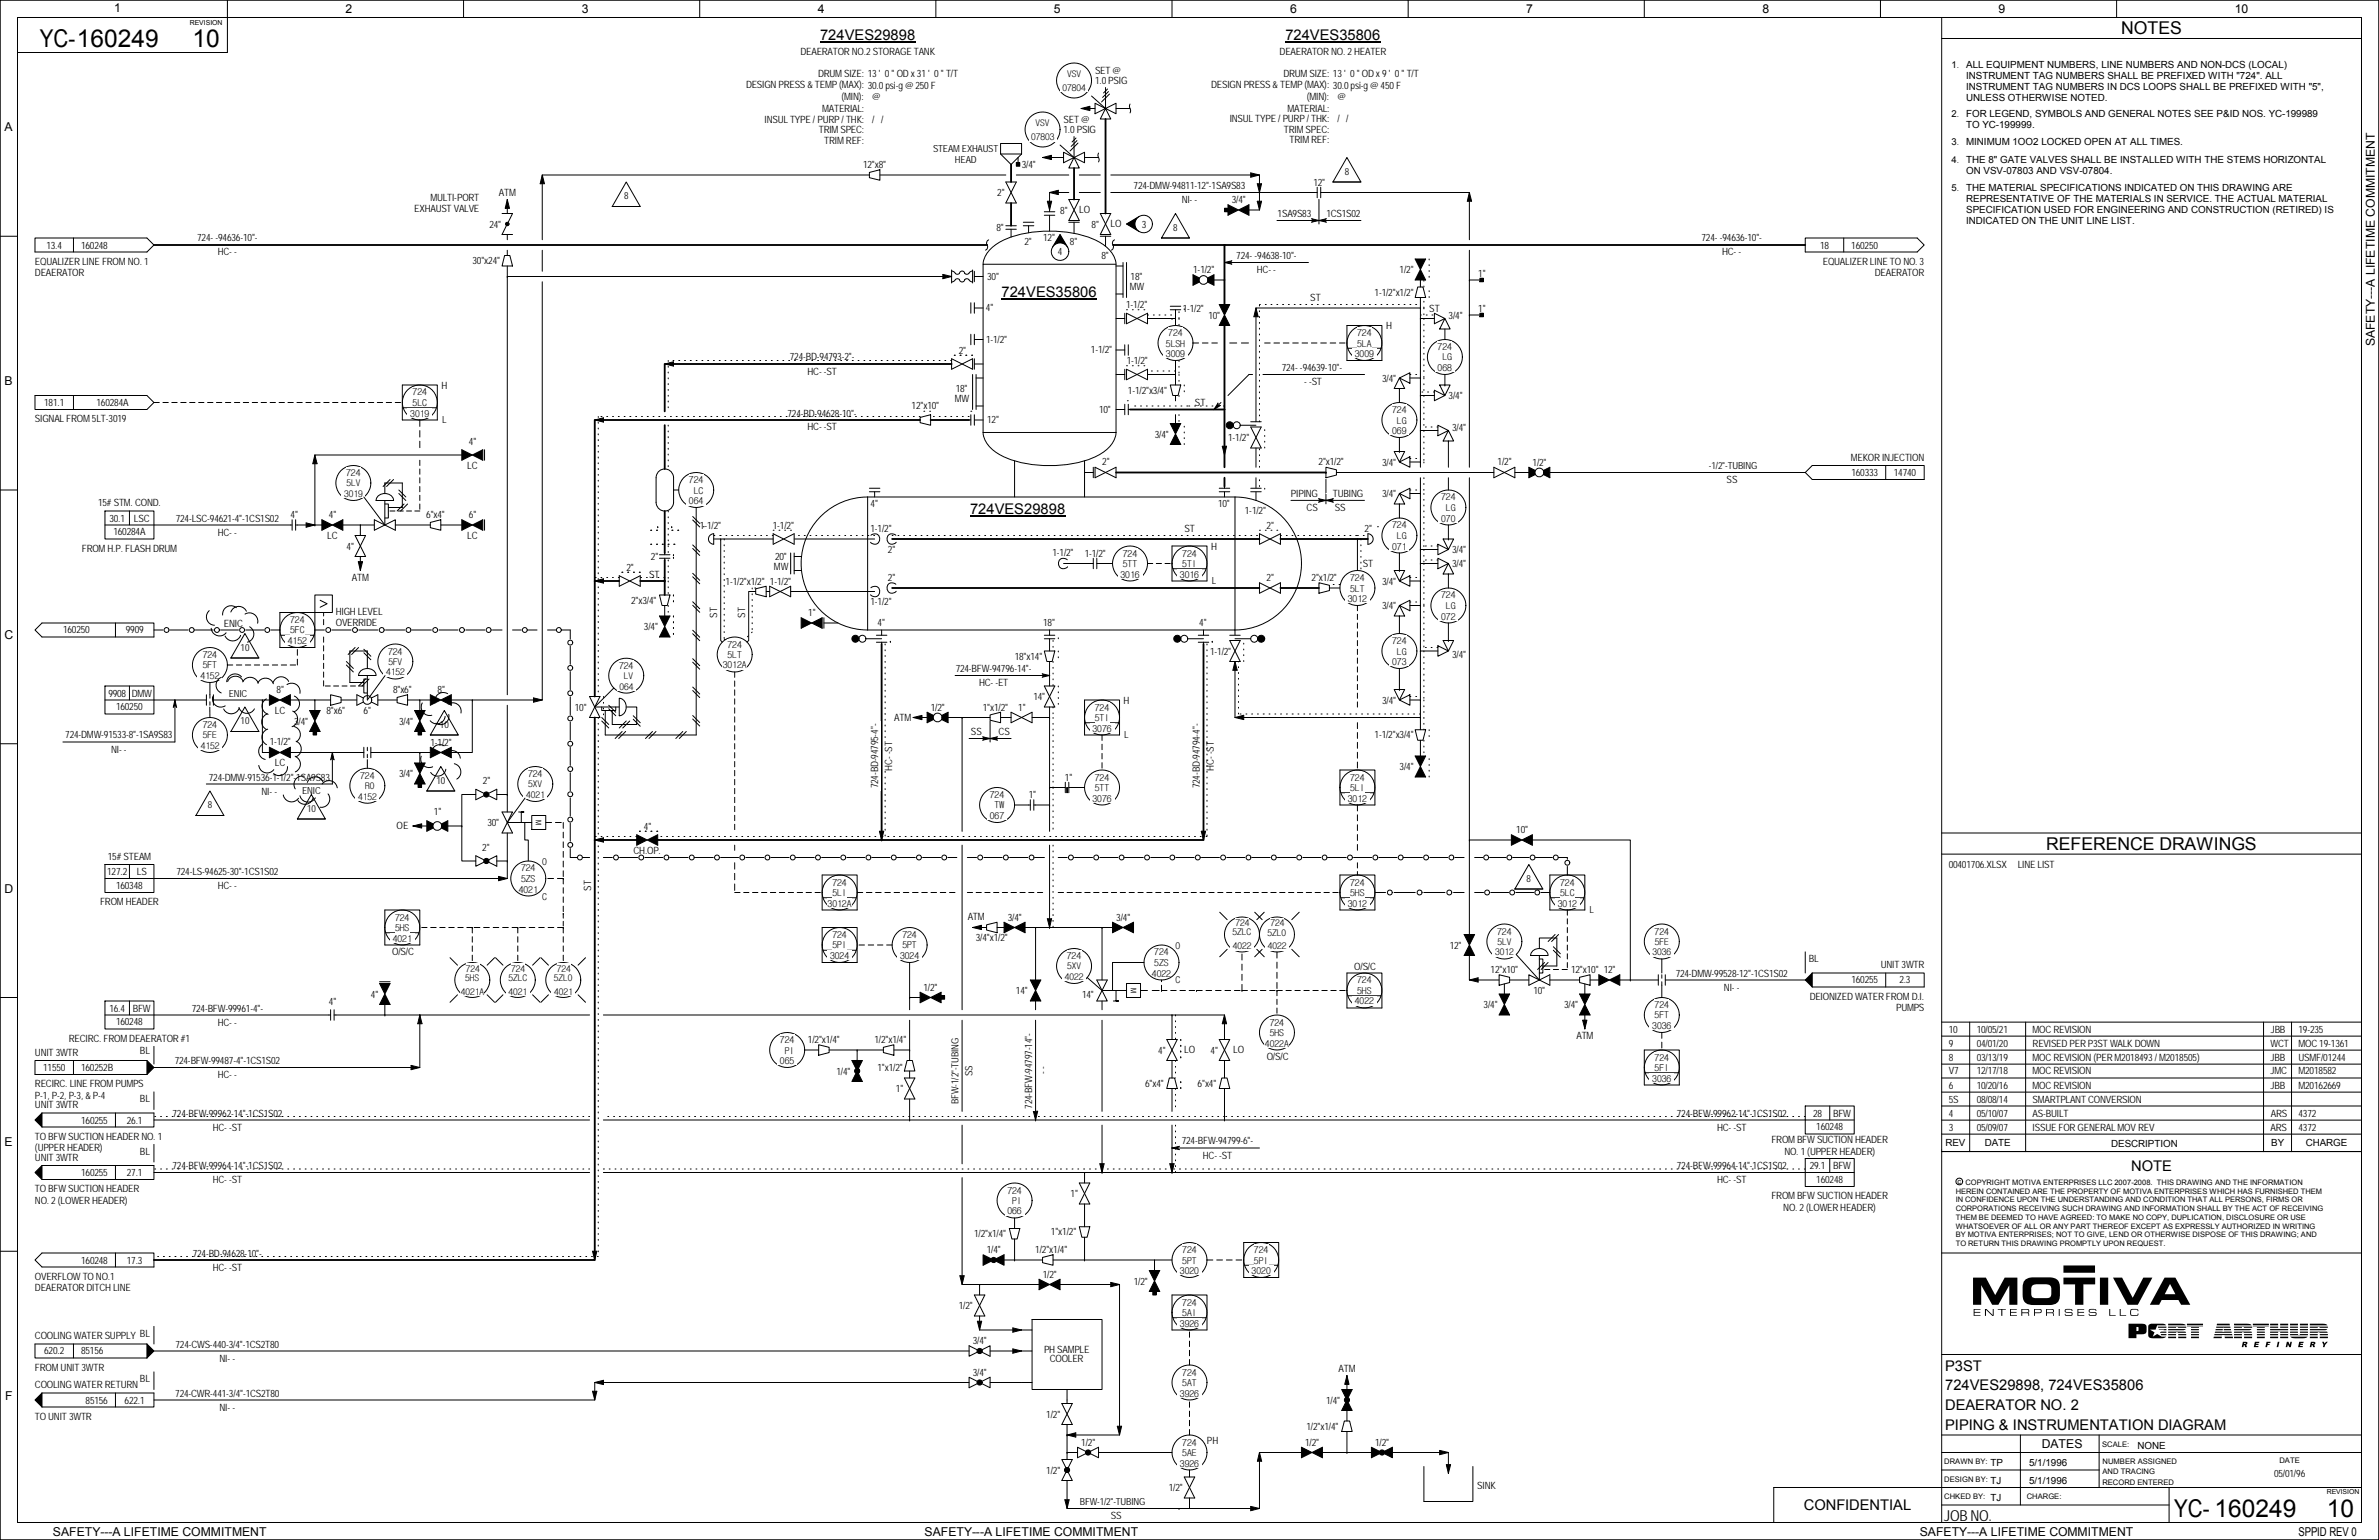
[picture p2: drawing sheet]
<svg xmlns="http://www.w3.org/2000/svg" width="432mm" height="279mm" viewBox="0 0 432 279" stroke-linecap="round" stroke-linejoin="round" font-family="sans-serif">
<defs><g id="words">
<g font-size="4.5">
<text x="7.2" y="8.6">YC-160249</text>
<text x="34.9" y="8.5">10</text>
<text x="394.6" y="275.3">YC- 160249</text>
<text x="422.3" y="275.2">10</text>
</g>
<g font-size="3.2">
<text x="385" y="6.2">NOTES</text>
<text x="371.4" y="154.1">REFERENCE DRAWINGS</text>
</g>
<g font-size="2.7">
<text x="148.9" y="7.3">724VES29898</text>
<text x="233.3" y="7.3">724VES35806</text>
<text x="181.8" y="53.9">724VES35806</text>
<text x="176.1" y="93.2">724VES29898</text>
<text x="386.8" y="212.4">NOTE</text>
<text x="353.1" y="248.7">P3ST</text>
<text x="353.1" y="252.2">724VES29898, 724VES35806</text>
<text x="353.1" y="255.8">DEAERATOR NO. 2</text>
<text x="353.1" y="259.4">PIPING &amp; INSTRUMENTATION DIAGRAM</text>
<text x="327.4" y="274">CONFIDENTIAL</text>
<text x="352.9" y="275.9">JOB NO.</text>
</g>
<g font-size="2.2">
<text x="20.7" y="2.2">1</text>
<text x="62.7" y="2.4">2</text>
<text x="105.6" y="2.4">3</text>
<text x="148.4" y="2.4">4</text>
<text x="191.3" y="2.4">5</text>
<text x="234.2" y="2.4">6</text>
<text x="277" y="2.4">7</text>
<text x="319.9" y="2.4">8</text>
<text x="362.8" y="2.4">9</text>
<text x="405.6" y="2.4">10</text>
<text x=".8" y="23.8">A</text>
<text x="431" y="62.8" transform="rotate(-90 431 62.8)">SAFETY---A LIFETIME COMMITMENT</text>
<text x=".8" y="69.8">B</text>
<text x=".8" y="115.9">C</text>
<text x=".8" y="161.9">D</text>
<text x=".8" y="208">E</text>
<text x=".9" y="254">F</text>
<text x="370.6" y="262.7">DATES</text>
<text x="9.6" y="278.7">SAFETY---A LIFETIME COMMITMENT</text>
<text x="167.8" y="278.7">SAFETY---A LIFETIME COMMITMENT</text>
<text x="348.4" y="278.7">SAFETY---A LIFETIME COMMITMENT</text>
<text x="417.2" y="278.6">SPPID REV 0</text>
</g>
<g font-size="1.8">
<text x="145.3" y="9.9">DEAERATOR NO.2 STORAGE TANK</text>
<text x="232.3" y="9.9">DEAERATOR NO. 2 HEATER</text>
<text x="135.4" y="16">DESIGN PRESS &amp; TEMP (MAX): 30.0 psi-g @ 250 F</text>
<text x="148.5" y="14">DRUM SIZE: 13 ' 0 &quot; OD x 31 ' 0 &quot; T/T</text>
<text x="198.8" y="13.3">SET @</text>
<text x="198.8" y="15.2">1.0 PSIG</text>
<text x="219.8" y="16">DESIGN PRESS &amp; TEMP (MAX): 30.0 psi-g @ 450 F</text>
<text x="233" y="14">DRUM SIZE: 13 ' 0 &quot; OD x 9 ' 0 &quot; T/T</text>
<text x="356.9" y="12.4">ALL EQUIPMENT NUMBERS, LINE NUMBERS AND NON-DCS (LOCAL)</text>
<text x="356.9" y="14.4">INSTRUMENT TAG NUMBERS SHALL BE PREFIXED WITH &quot;724&quot;. ALL</text>
<text x="356.9" y="16.4">INSTRUMENT TAG NUMBERS IN DCS LOOPS SHALL BE PREFIXED WITH &quot;5&quot;,</text>
<text x="138.8" y="22.2">INSUL TYPE / PURP / THK:</text>
<text x="149.2" y="20.3">MATERIAL:</text>
<text x="152.8" y="18.1">(MIN):</text>
<text x="158.3" y="22.2">/ /</text>
<text x="158.3" y="18.2">@</text>
<text x="193" y="22.2">SET @</text>
<text x="223.2" y="22.2">INSUL TYPE / PURP / THK:</text>
<text x="233.7" y="20.3">MATERIAL:</text>
<text x="237.2" y="18.1">(MIN):</text>
<text x="242.7" y="22.2">/ /</text>
<text x="242.7" y="18.2">@</text>
<text x="356.9" y="21.3">FOR LEGEND, SYMBOLS AND GENERAL NOTES SEE P&amp;ID NOS. YC-199989</text>
<text x="356.9" y="23.3">TO YC-199999.</text>
<text x="356.9" y="18.4">UNLESS OTHERWISE NOTED.</text>
<text x="148.6" y="24.1">TRIM SPEC:</text>
<text x="149.6" y="26">TRIM REF:</text>
<text x="169.4" y="27.5">STEAM EXHAUST</text>
<text x="173.3" y="29.6">HEAD</text>
<text x="193" y="24.1">1.0 PSIG</text>
<text x="233" y="24.1">TRIM SPEC:</text>
<text x="234.1" y="26">TRIM REF:</text>
<text x="356.9" y="26.4">MINIMUM 1OO2 LOCKED OPEN AT ALL TIMES.</text>
<text x="356.9" y="29.5">THE 8&quot; GATE VALVES SHALL BE INSTALLED WITH THE STEMS HORIZONTAL</text>
<text x="90.6" y="35.6">ATM</text>
<text x="156.7" y="30.5">12&quot;x8&quot;</text>
<text x="181" y="35.6">2&quot;</text>
<text x="185.5" y="30.5">3/4&quot;</text>
<text x="205.8" y="34.3">724-DMW-94811-12&quot;-1SA9S83</text>
<text x="238.4" y="33.7">12&quot;</text>
<text x="244.1" y="31.7">8</text>
<text x="356.9" y="31.5">ON VSV-07803 AND VSV-07804.</text>
<text x="356.9" y="34.6">THE MATERIAL SPECIFICATIONS INDICATED ON THIS DRAWING ARE</text>
<text x="75.2" y="38.5">EXHAUST VALVE</text>
<text x="78.1" y="36.4">MULTI-PORT</text>
<text x="88.8" y="41.3">24&quot;</text>
<text x="113.3" y="36.2">8</text>
<text x="180.8" y="41.9">8&quot;</text>
<text x="192.4" y="38.8">8&quot;</text>
<text x="195.9" y="38.7">LO</text>
<text x="198.1" y="41.3">8&quot;</text>
<text x="201.6" y="41.2">LO</text>
<text x="207.2" y="41.3">3</text>
<text x="213" y="41.9">8</text>
<text x="214.5" y="36.8">NI- -</text>
<text x="223.6" y="36.9">3/4&quot;</text>
<text x="231.9" y="39.4">1SA9S83</text>
<text x="240.7" y="39.4">1CS1S02</text>
<text x="356.9" y="36.6">REPRESENTATIVE OF THE MATERIALS IN SERVICE. THE ACTUAL MATERIAL</text>
<text x="356.9" y="38.6">SPECIFICATION USED FOR ENGINEERING AND CONSTRUCTION (RETIRED) IS</text>
<text x="356.9" y="40.6">INDICATED ON THE UNIT LINE LIST.</text>
<text x="8.4" y="45.1">13.4</text>
<text x="14.7" y="45.1">160248</text>
<text x="35.8" y="43.8">724- -94636-10&quot;-</text>
<text x="39.5" y="46.4">HC- -</text>
<text x="85.8" y="47.9">30&quot;x24&quot;</text>
<text x="185.9" y="44.4">2&quot;</text>
<text x="189.3" y="43.8">12&quot;</text>
<text x="192" y="46.3">4</text>
<text x="194.2" y="44.4">8&quot;</text>
<text x="199.9" y="46.9">8&quot;</text>
<text x="224.4" y="47">724- -94638-10&quot;-</text>
<text x="308.8" y="43.8">724- -94636-10&quot;-</text>
<text x="312.6" y="46.4">HC- -</text>
<text x="330.3" y="45.1">18</text>
<text x="336" y="45.1">160250</text>
<text x="6.3" y="48">EQUALIZER LINE FROM NO. 1</text>
<text x="6.3" y="50.1">DEAERATOR</text>
<text x="179.2" y="50.8">30&quot;</text>
<text x="205" y="52.7">MW</text>
<text x="205.2" y="50.8">18&quot;</text>
<text x="216.6" y="49.6">1-1/2&quot;</text>
<text x="228.1" y="49.5">HC- -</text>
<text x="249.5" y="53.7">1-1/2&quot;x1/2&quot;</text>
<text x="254" y="49.6">1/2&quot;</text>
<text x="268.3" y="50.2">1&quot;</text>
<text x="330.9" y="48">EQUALIZER LINE TO NO. 3</text>
<text x="340.3" y="50.1">DEAERATOR</text>
<text x="178.9" y="56.5">4&quot;</text>
<text x="204.4" y="55.9">1-1/2&quot;</text>
<text x="214.7" y="56.5">1-1/2&quot;</text>
<text x="219.3" y="57.8">10&quot;</text>
<text x="237.8" y="54.6">ST</text>
<text x="251.6" y="59.7">H</text>
<text x="259.4" y="56.5">ST</text>
<text x="262.9" y="57.8">3/4&quot;</text>
<text x="268.3" y="56.5">1&quot;</text>
<text x="143.4" y="65.4">724-BD-94793-2&quot;-</text>
<text x="174" y="64.2">2&quot;</text>
<text x="179" y="62.2">1-1/2&quot;</text>
<text x="198" y="64.1">1-1/2&quot;</text>
<text x="80.1" y="70.5">H</text>
<text x="146.6" y="67.9">HC- -ST</text>
<text x="173.5" y="71.1">18&quot;</text>
<text x="204.5" y="66.1">1-1/2&quot;</text>
<text x="204.7" y="71.4">1-1/2&quot;x3/4&quot;</text>
<text x="232.6" y="67.3">724- -94639-10&quot;-</text>
<text x="236.7" y="69.8">- -ST</text>
<text x="250.9" y="69.2">3/4&quot;</text>
<text x="6.4" y="76.6">SIGNAL FROM 5LT-3019</text>
<text x="8" y="73.7">181.1</text>
<text x="17.5" y="73.7">160284A</text>
<text x="80.2" y="76.8">L</text>
<text x="142.9" y="75.6">724-BD-94628-10&quot;-</text>
<text x="165.5" y="74.3">12&quot;x10&quot;</text>
<text x="173.3" y="73">MW</text>
<text x="179.2" y="76.8">12&quot;</text>
<text x="199.5" y="74.9">10&quot;</text>
<text x="216.9" y="73.7">ST</text>
<text x="262.9" y="72.5">3/4&quot;</text>
<text x="85.1" y="80.7">4&quot;</text>
<text x="146.6" y="78.1">HC- -ST</text>
<text x="209.6" y="79.4">3/4&quot;</text>
<text x="222.9" y="80">1-1/2&quot;</text>
<text x="263.6" y="78.1">3/4&quot;</text>
<text x="335.9" y="83.6">MEKOR INJECTION</text>
<text x="84.8" y="85">LC</text>
<text x="200" y="84.5">2&quot;</text>
<text x="239.3" y="84.5">2&quot;x1/2&quot;</text>
<text x="250.9" y="84.5">3/4&quot;</text>
<text x="271.8" y="84.5">1/2&quot;</text>
<text x="278.2" y="84.5">1/2&quot;</text>
<text x="310.2" y="85.1">-1/2&quot;-TUBING</text>
<text x="313.4" y="87.6">SS</text>
<text x="336" y="86.4">160333</text>
<text x="343.7" y="86.4">14740</text>
<text x="17.8" y="91.8">15# STM. COND.</text>
<text x="19.9" y="94.6">30.1</text>
<text x="24.3" y="94.6">LSC</text>
<text x="31.9" y="94.6">724-LSC-94621-4&quot;-1CS1S02</text>
<text x="52.7" y="94">4&quot;</text>
<text x="59.7" y="94">4&quot;</text>
<text x="77.4" y="94">6&quot;x4&quot;</text>
<text x="85.1" y="94">6&quot;</text>
<text x="127" y="95.9">1-1/2&quot;</text>
<text x="140.3" y="95.9">1-1/2&quot;</text>
<text x="158" y="92">4&quot;</text>
<text x="221.1" y="92">10&quot;</text>
<text x="226" y="93.3">1-1/2&quot;</text>
<text x="229.9" y="95.9">2&quot;</text>
<text x="234.3" y="90.2">PIPING</text>
<text x="237.1" y="92.7">CS</text>
<text x="241.9" y="90.2">TUBING</text>
<text x="242.3" y="92.7">SS</text>
<text x="250.9" y="90.2">3/4&quot;</text>
<text x="14.9" y="100.1">FROM H.P. FLASH DRUM</text>
<text x="20.6" y="97.2">160284A</text>
<text x="39.5" y="97.2">HC- -</text>
<text x="59.4" y="97.7">LC</text>
<text x="62.9" y="99.7">4&quot;</text>
<text x="84.8" y="97.7">LC</text>
<text x="118.1" y="101.6">2&quot;</text>
<text x="140.7" y="101.6">20&quot;</text>
<text x="158" y="96.5">1-1/2&quot;</text>
<text x="161.2" y="100.3">2&quot;</text>
<text x="191" y="100.9">1-1/2&quot;</text>
<text x="196.9" y="101">1-1/2&quot;</text>
<text x="215" y="96.5">ST</text>
<text x="219.8" y="99.7">H</text>
<text x="247.7" y="96.5">2&quot;</text>
<text x="263.6" y="100.4">3/4&quot;</text>
<text x="63.9" y="105.4">ATM</text>
<text x="113.7" y="103.5">2&quot;</text>
<text x="117.8" y="104.8">ST</text>
<text x="131.7" y="106">1-1/2&quot;x1/2&quot; 1-1/2&quot;</text>
<text x="140.5" y="103.5">MW</text>
<text x="161.2" y="105.4">2&quot;</text>
<text x="219.9" y="106">L</text>
<text x="229.9" y="105.4">2&quot;</text>
<text x="238.1" y="105.4">2&quot;x1/2&quot;</text>
<text x="247.4" y="102.9">ST</text>
<text x="250.9" y="106.1">3/4&quot;</text>
<text x="263.6" y="102.9">3/4&quot;</text>
<text x="40.6" y="113.7">ENIC</text>
<text x="61" y="111.5">HIGH LEVEL</text>
<text x="61" y="113.6">OVERRIDE</text>
<text x="114.6" y="109.5">2&quot;x3/4&quot;</text>
<text x="130.2" y="112.1" transform="rotate(-90 130.2 112.1)">ST</text>
<text x="135.3" y="112.1" transform="rotate(-90 135.3 112.1)">ST</text>
<text x="146.7" y="111.8">1&quot;</text>
<text x="158" y="109.8">1-1/2&quot;</text>
<text x="159.3" y="113.6">4&quot;</text>
<text x="189.3" y="113.6">18&quot;</text>
<text x="217.7" y="113.6">4&quot;</text>
<text x="250.9" y="110.5">3/4&quot;</text>
<text x="11.5" y="114.9">160250</text>
<text x="22.8" y="114.9">9909</text>
<text x="43.7" y="118.1">10</text>
<text x="116.9" y="114.3">3/4&quot;</text>
<text x="184.2" y="119.7">18&quot;x14&quot;</text>
<text x="219.6" y="118.8">1-1/2&quot;</text>
<text x="263.6" y="119.4">3/4&quot;</text>
<text x="50.2" y="125.8">8&quot;</text>
<text x="71.3" y="125.7">8&quot;x6&quot;</text>
<text x="79.4" y="125.8">8&quot;</text>
<text x="173.5" y="121.9">724-BFW-94796-14&quot;-</text>
<text x="177.7" y="124.5">HC- -ET</text>
<text x="19.7" y="126.4">9908</text>
<text x="21.1" y="128.9">160250</text>
<text x="23.9" y="126.4">DMW</text>
<text x="41.5" y="126.4">ENIC</text>
<text x="43.7" y="131.4">10</text>
<text x="49.9" y="129.5">LC</text>
<text x="53.4" y="131.5">3/4&quot;</text>
<text x="59.3" y="129.5">8&quot;x6&quot;</text>
<text x="66" y="129.5">6&quot;</text>
<text x="72.4" y="131.5">3/4&quot;</text>
<text x="104.3" y="128.9">10&quot;</text>
<text x="162.3" y="130.8">ATM</text>
<text x="169" y="128.9">1/2&quot;</text>
<text x="178.4" y="128.9">1&quot;x1/2&quot;</text>
<text x="184.8" y="128.9">1&quot;</text>
<text x="187.6" y="127">14&quot;</text>
<text x="203.9" y="127.6">H</text>
<text x="250.9" y="127.7">3/4&quot;</text>
<text x="11.9" y="134">724-DMW-91533-8&quot;-1SA9S83</text>
<text x="20.2" y="136.5">NI- -</text>
<text x="49" y="135.2">1-1/2&quot;</text>
<text x="78.1" y="135.3">1-1/2&quot;</text>
<text x="79.9" y="132.1">10</text>
<text x="176.2" y="133.3">SS</text>
<text x="181.3" y="133.3">CS</text>
<text x="204.1" y="134">L</text>
<text x="249.5" y="134">1-1/2&quot;x3/4&quot;</text>
<text x="37.9" y="141.6">724-DMW-91536-1-1/2&quot;-1SA9S83</text>
<text x="49.9" y="139">LC</text>
<text x="72.4" y="141">3/4&quot;</text>
<text x="79.2" y="142.2">10</text>
<text x="87.7" y="142.3">2&quot;</text>
<text x="159.4" y="143" transform="rotate(-90 159.4 143)">724-BD-94795-4&quot;-</text>
<text x="161.9" y="139.8" transform="rotate(-90 161.9 139.8)">HC- -ST</text>
<text x="193.3" y="141.6">1&quot;</text>
<text x="217.8" y="143" transform="rotate(-90 217.8 143)">724-BD-94794-4&quot;-</text>
<text x="220.3" y="139.8" transform="rotate(-90 220.3 139.8)">HC- -ST</text>
<text x="254" y="139.7">3/4&quot;</text>
<text x="37.7" y="146.7">8</text>
<text x="47.5" y="144.1">NI- -</text>
<text x="54.8" y="144.1">ENIC</text>
<text x="55.7" y="147.3">10</text>
<text x="78.8" y="147.9">1&quot;</text>
<text x="88.5" y="149.9">30&quot;</text>
<text x="186.7" y="144.8">1&quot;</text>
<text x="19.6" y="156">15# STEAM</text>
<text x="72" y="150.5">OE</text>
<text x="87.5" y="154.3">2&quot;</text>
<text x="115" y="154.9">CH.OP.</text>
<text x="116.9" y="150.5">4&quot;</text>
<text x="275.2" y="151.2">10&quot;</text>
<text x="19.5" y="158.7">127.2</text>
<text x="21.1" y="161.3">160348</text>
<text x="24.8" y="158.7">LS</text>
<text x="32" y="158.7">724-LS-94625-30&quot;-1CS1S02</text>
<text x="39.5" y="161.3">HC- -</text>
<text x="107.3" y="161.6" transform="rotate(-90 107.3 161.6)">ST</text>
<text x="277.1" y="160">8</text>
<text x="353.7" y="157.5">00401706.XLSX</text>
<text x="366.2" y="157.5">LINE LIST</text>
<text x="18.2" y="164.2">FROM HEADER</text>
<text x="175.6" y="167">ATM</text>
<text x="182.9" y="167">3/4&quot;</text>
<text x="202.6" y="167">3/4&quot;</text>
<text x="288.5" y="165.7">L</text>
<text x="71.2" y="173.4">O/S/C</text>
<text x="177.1" y="170.8">3/4&quot;x1/2&quot;</text>
<text x="263.1" y="172.1">12&quot;</text>
<text x="167.6" y="179.7">1/2&quot;</text>
<text x="245.8" y="175.9">O/S/C</text>
<text x="270.6" y="176.5">12&quot;x10&quot;</text>
<text x="285.2" y="176.5">12&quot;x10&quot; 12&quot;</text>
<text x="304.1" y="177.2">724-DMW-99528-12&quot;-1CS1S02</text>
<text x="312.9" y="179.7">NI- -</text>
<text x="328.3" y="174.6">BL</text>
<text x="336" y="178.4">160255</text>
<text x="341.4" y="175.7">UNIT 3WTR</text>
<text x="344.7" y="178.4">2.3</text>
<text x="19.9" y="183.5">16.4</text>
<text x="24.1" y="183.5">BFW</text>
<text x="34.8" y="183.5">724-BFW-99961-4&quot;-</text>
<text x="59.7" y="182.3">4&quot;</text>
<text x="67.3" y="181">4&quot;</text>
<text x="184.4" y="180.4">14&quot;</text>
<text x="196.4" y="181">14&quot;</text>
<text x="269.3" y="182.9">3/4&quot;</text>
<text x="278.3" y="180.3">10&quot;</text>
<text x="283.9" y="182.9">3/4&quot;</text>
<text x="328.5" y="181.4">DEIONIZED WATER FROM D.I.</text>
<text x="344.1" y="183.5">PUMPS</text>
<text x="6.3" y="191.5">UNIT 3WTR</text>
<text x="12.5" y="189">RECIRC. FROM DEAERATOR #1</text>
<text x="21.1" y="186.1">160248</text>
<text x="25.4" y="191.1">BL</text>
<text x="39.5" y="186.1">HC- -</text>
<text x="146.6" y="189.2">1/2&quot;x1/4&quot;</text>
<text x="158.7" y="189.2">1/2&quot;x1/4&quot;</text>
<text x="210.2" y="191.2">4&quot;</text>
<text x="214.9" y="191.1">LO</text>
<text x="219.7" y="191.2">4&quot;</text>
<text x="223.8" y="191.1">LO</text>
<text x="286.1" y="188.6">ATM</text>
<text x="353.7" y="189.9">9</text>
<text x="353.7" y="187.3">10</text>
<text x="358.8" y="189.9">04/01/20</text>
<text x="358.8" y="187.3">10/05/21</text>
<text x="368.9" y="187.3">MOC REVISION</text>
<text x="368.9" y="189.9">REVISED PER P3ST WALK DOWN</text>
<text x="412.1" y="189.9">WCT</text>
<text x="412.2" y="187.3">JBB</text>
<text x="417.2" y="187.3">19-235</text>
<text x="417.2" y="189.9">MOC 19-1361</text>
<text x="6.4" y="197.3">RECIRC. LINE FROM PUMPS</text>
<text x="7.8" y="194.3">11550</text>
<text x="14.7" y="194.3">160252B</text>
<text x="31.7" y="193">724-BFW-99487-4&quot;-1CS1S02</text>
<text x="39.5" y="195.6">HC- -</text>
<text x="151.8" y="195">1/4&quot;</text>
<text x="159.3" y="194.3">1&quot;x1/2&quot;</text>
<text x="176.5" y="195.3" transform="rotate(-90 176.5 195.3)">SS</text>
<text x="189.9" y="194.8" transform="rotate(-90 189.9 194.8)">- -</text>
<text x="207.9" y="197.2">6&quot;x4&quot;</text>
<text x="217.4" y="197.2">6&quot;x4&quot;</text>
<text x="229.9" y="192.4">O/S/C</text>
<text x="353.7" y="192.4">8</text>
<text x="353.7" y="197.5">6</text>
<text x="353.7" y="194.9">V7</text>
<text x="358.8" y="192.4">03/13/19</text>
<text x="358.8" y="197.5">10/20/16</text>
<text x="358.8" y="194.9">12/17/18</text>
<text x="368.9" y="192.4">MOC REVISION (PER M2018493 / M2018505)</text>
<text x="368.9" y="197.5">MOC REVISION</text>
<text x="368.9" y="194.9">MOC REVISION</text>
<text x="412.1" y="192.4">JBB</text>
<text x="412.1" y="197.5">JBB</text>
<text x="412.1" y="194.9">JMC</text>
<text x="417.2" y="197.5">M20162669</text>
<text x="417.2" y="192.4">USMF/01244</text>
<text x="417.2" y="194.9">M2018582</text>
<text x="6.3" y="201.1">UNIT 3WTR</text>
<text x="6.4" y="199.3">P-1, P-2, P-3, &amp; P-4</text>
<text x="14.7" y="203.8">160255</text>
<text x="23" y="203.8">26.1</text>
<text x="25.4" y="200">BL</text>
<text x="31.3" y="202.6">724-BFW-99962-14&quot;-1CS1S02</text>
<text x="162.6" y="198.1">1&quot;</text>
<text x="174" y="200.2" transform="rotate(-90 174 200.2)">BFW-1/2&quot;-TUBING</text>
<text x="187.3" y="201.2" transform="rotate(-90 187.3 201.2)">724-BFW-94797-14&quot;-</text>
<text x="304.4" y="202.6">724-BFW-99962-14&quot;-1CS1S02</text>
<text x="329.1" y="202.6">28</text>
<text x="332.7" y="202.6">BFW</text>
<text x="353.7" y="202.6">4</text>
<text x="353.7" y="200">5S</text>
<text x="358.8" y="200">08/08/14</text>
<text x="358.8" y="202.6">05/10/07</text>
<text x="368.9" y="202.6">AS-BUILT</text>
<text x="368.9" y="200">SMARTPLANT CONVERSION</text>
<text x="412.2" y="202.6">ARS</text>
<text x="417.2" y="202.6">4372</text>
<text x="6.4" y="206.8">TO BFW SUCTION HEADER NO. 1</text>
<text x="6.4" y="208.9">(UPPER HEADER)</text>
<text x="25.4" y="209.5">BL</text>
<text x="38.6" y="205.1">HC- -ST</text>
<text x="214.5" y="207.6">724-BFW-94799-6&quot;-</text>
<text x="311.7" y="205.1">HC- -ST</text>
<text x="321.5" y="207.4">FROM BFW SUCTION HEADER</text>
<text x="323.9" y="209.5">NO. 1 (UPPER HEADER)</text>
<text x="329.7" y="205.1">160248</text>
<text x="353.1" y="208">REV</text>
<text x="353.7" y="205.1">3</text>
<text x="358.8" y="205.1">05/09/07</text>
<text x="360.2" y="207.9">DATE</text>
<text x="368.9" y="205.1">ISSUE FOR GENERAL MOV REV</text>
<text x="383.2" y="208">DESCRIPTION</text>
<text x="412.1" y="205.1">ARS</text>
<text x="412.2" y="208">BY</text>
<text x="417.2" y="205.1">4372</text>
<text x="418.5" y="208">CHARGE</text>
<text x="6.3" y="210.6">UNIT 3WTR</text>
<text x="14.7" y="213.4">160255</text>
<text x="23" y="213.4">27.1</text>
<text x="31.3" y="212.1">724-BFW-99964-14&quot;-1CS1S02</text>
<text x="38.6" y="214.6">HC- -ST</text>
<text x="218.3" y="210.2">HC- -ST</text>
<text x="304.4" y="212.1">724-BFW-99964-14&quot;-1CS1S02</text>
<text x="311.7" y="214.6">HC- -ST</text>
<text x="328.5" y="212.1">29.1</text>
<text x="329.7" y="214.6">160248</text>
<text x="332.7" y="212.1">BFW</text>
<text x="6.3" y="216.3">TO BFW SUCTION HEADER</text>
<text x="6.3" y="218.4">NO. 2 (LOWER HEADER)</text>
<text x="194.3" y="217.2">1&quot;</text>
<text x="321.5" y="217.6">FROM BFW SUCTION HEADER</text>
<text x="323.7" y="219.6">NO. 2 (LOWER HEADER)</text>
<text x="35" y="228">724-BD-94628-10&quot;-</text>
<text x="176.8" y="224.5">1/2&quot;x1/4&quot;</text>
<text x="179.1" y="227.4">1/4&quot;</text>
<text x="187.9" y="227.3">1/2&quot;x1/4&quot;</text>
<text x="190.8" y="224.2">1&quot;x1/2&quot;</text>
<text x="6.4" y="232.2">OVERFLOW TO NO.1</text>
<text x="14.7" y="229.2">160248</text>
<text x="23" y="229.2">17.3</text>
<text x="38.6" y="230.5">HC- -ST</text>
<text x="189.3" y="231.8">1/2&quot;</text>
<text x="205.8" y="233.1">1/2&quot;</text>
<text x="6.4" y="234.3">DEAERATOR DITCH LINE</text>
<text x="174" y="237.5">1/2&quot;</text>
<text x="6.4" y="243">COOLING WATER SUPPLY</text>
<text x="8" y="245.7">620.2</text>
<text x="14.7" y="245.7">85156</text>
<text x="25.4" y="242.5">BL</text>
<text x="31.9" y="244.5">724-CWS-440-3/4&quot;-1CS2T80</text>
<text x="176.6" y="243.9">3/4&quot;</text>
<text x="189.5" y="245.5">PH SAMPLE</text>
<text x="6.4" y="248.7">FROM UNIT 3WTR</text>
<text x="6.4" y="251.9">COOLING WATER RETURN</text>
<text x="25.4" y="250.8">BL</text>
<text x="39.9" y="247">NI- -</text>
<text x="176.6" y="249.6">3/4&quot;</text>
<text x="190.6" y="247.1">COOLER</text>
<text x="243" y="248.9">ATM</text>
<text x="6.4" y="257.6">TO UNIT 3WTR</text>
<text x="15.5" y="254.6">85156</text>
<text x="22.6" y="254.6">622.1</text>
<text x="31.8" y="253.4">724-CWR-441-3/4&quot;-1CS2T80</text>
<text x="39.9" y="255.9">NI- -</text>
<text x="189.9" y="257.2">1/2&quot;</text>
<text x="240.7" y="254.7">1/4&quot;</text>
<text x="196.3" y="262.3">1/2&quot;</text>
<text x="219.1" y="262">PH</text>
<text x="236.9" y="262.3">1/2&quot;</text>
<text x="237.1" y="259.4">1/2&quot;x1/4&quot;</text>
<text x="249.6" y="262.3">1/2&quot;</text>
<text x="388" y="262.9">NONE</text>
<text x="189.9" y="267.4">1/2&quot;</text>
<text x="361.3" y="266">TP</text>
<text x="361.3" y="269.2">TJ</text>
<text x="368.3" y="266">5/1/1996</text>
<text x="368.3" y="269.2">5/1/1996</text>
<text x="412.7" y="268">05/01/96</text>
<text x="196" y="273">BFW-1/2&quot;-TUBING</text>
<text x="201.6" y="275.6">SS</text>
<text x="212.1" y="270.5">1/2&quot;</text>
<text x="268.1" y="270.2">SINK</text>
<text x="361.3" y="272.4">TJ</text>
</g>
<g font-size="1.7">
<text x="192.8" y="16.5">07804</text>
<text x="193.7" y="13.9">VSV</text>
<text x="354.2" y="12.3">1.</text>
<text x="188" y="22.8">VSV</text>
<text x="354.2" y="21.2">2.</text>
<text x="187.1" y="25.4">07803</text>
<text x="354.2" y="26.3">3.</text>
<text x="354.2" y="29.5">4.</text>
<text x="354.2" y="34.6">5.</text>
<text x="211.6" y="64.8">3009</text>
<text x="211.6" y="62.9">5LSH</text>
<text x="212" y="61">724</text>
<text x="245.9" y="64.8">3009</text>
<text x="246.3" y="61">724</text>
<text x="246.3" y="62.9">5LA</text>
<text x="260.9" y="63.5">724</text>
<text x="261.8" y="65.4">LG</text>
<text x="74.9" y="71.8">724</text>
<text x="260.9" y="67.3">068</text>
<text x="74.5" y="75.6">3019</text>
<text x="74.9" y="73.7">5LC</text>
<text x="252.7" y="74.9">724</text>
<text x="253.6" y="76.8">LG</text>
<text x="252.7" y="78.7">069</text>
<text x="62.8" y="86.4">724</text>
<text x="62.9" y="88.2">5LV</text>
<text x="125.1" y="87.6">724</text>
<text x="125.9" y="89.5">LC</text>
<text x="62.5" y="90.1">3019</text>
<text x="125.1" y="91.4">064</text>
<text x="252.7" y="95.9">724</text>
<text x="261.6" y="90.8">724</text>
<text x="261.6" y="94.6">070</text>
<text x="262.4" y="92.7">LG</text>
<text x="203.8" y="101">724</text>
<text x="214.6" y="101">724</text>
<text x="252.7" y="99.7">071</text>
<text x="253.6" y="97.8">LG</text>
<text x="203.4" y="104.8">3016</text>
<text x="203.8" y="102.9">5TT</text>
<text x="214.2" y="104.8">3016</text>
<text x="214.6" y="102.9">5TI</text>
<text x="245.1" y="105.4">724</text>
<text x="245.1" y="107.3">5LT</text>
<text x="52.7" y="113">724</text>
<text x="244.6" y="109.2">3012</text>
<text x="261.6" y="108.6">724</text>
<text x="261.6" y="112.4">072</text>
<text x="262.4" y="110.5">LG</text>
<text x="36.8" y="119.4">724</text>
<text x="52.2" y="116.8">4152</text>
<text x="52.7" y="114.9">5FC</text>
<text x="70.4" y="118.7">724</text>
<text x="132" y="117.5">724</text>
<text x="132" y="119.4">5LT</text>
<text x="252.7" y="116.8">724</text>
<text x="253.6" y="118.7">LG</text>
<text x="36.4" y="123.2">4152</text>
<text x="36.8" y="121.3">5FT</text>
<text x="70.1" y="122.5">4152</text>
<text x="70.5" y="120.6">5FV</text>
<text x="112.4" y="121.3">724</text>
<text x="112.4" y="125.1">064</text>
<text x="113.2" y="123.2">LV</text>
<text x="131.2" y="121.3">3012A</text>
<text x="252.7" y="120.6">073</text>
<text x="198.7" y="128.9">724</text>
<text x="198.7" y="130.8">5TI</text>
<text x="36.4" y="135.9">4152</text>
<text x="36.8" y="132.1">724</text>
<text x="36.8" y="134">5FE</text>
<text x="198.3" y="132.7">3076</text>
<text x="65.4" y="141.3">724</text>
<text x="66.3" y="143.2">RO</text>
<text x="95.8" y="141">724</text>
<text x="95.9" y="142.9">5XV</text>
<text x="198.7" y="141.6">724</text>
<text x="198.7" y="143.5">5TT</text>
<text x="245.1" y="141.6">724</text>
<text x="245.1" y="143.5">5LI</text>
<text x="65" y="145.1">4152</text>
<text x="95.5" y="144.8">4021</text>
<text x="179.7" y="144.8">724</text>
<text x="179.7" y="148.6">067</text>
<text x="180.5" y="146.7">TW</text>
<text x="198.3" y="145.4">3076</text>
<text x="244.6" y="145.4">3012</text>
<text x="94.1" y="161.9">4021</text>
<text x="94.6" y="160">5ZS</text>
<text x="94.6" y="158.1">724</text>
<text x="98.4" y="156.8">O</text>
<text x="151.1" y="160.7">724</text>
<text x="245.1" y="160.7">724</text>
<text x="283.2" y="160.7">724</text>
<text x="71.7" y="167">724</text>
<text x="98.4" y="163.2">C</text>
<text x="150.2" y="164.5">3012A</text>
<text x="151.1" y="162.6">5LI</text>
<text x="244.6" y="164.5">3012</text>
<text x="245.1" y="162.6">5HS</text>
<text x="282.7" y="164.5">3012</text>
<text x="283.2" y="162.6">5LC</text>
<text x="71.3" y="170.8">4021</text>
<text x="71.7" y="168.9">5HS</text>
<text x="150.7" y="174">3024</text>
<text x="151.1" y="170.2">724</text>
<text x="151.1" y="172.1">5PI</text>
<text x="163.4" y="174">3024</text>
<text x="163.8" y="170.2">724</text>
<text x="163.8" y="172.1">5PT</text>
<text x="193.6" y="174">724</text>
<text x="209.5" y="173.4">724</text>
<text x="213.4" y="172.1">O</text>
<text x="223.7" y="169.7">5ZLC</text>
<text x="223.8" y="172.2">4022</text>
<text x="224.2" y="168.1">724</text>
<text x="230.1" y="169.7">5ZLO</text>
<text x="230.1" y="172.2">4022</text>
<text x="230.6" y="168.1">724</text>
<text x="271.4" y="173.3">3012</text>
<text x="271.7" y="169.5">724</text>
<text x="271.8" y="171.4">5LV</text>
<text x="300" y="173.3">3036</text>
<text x="300.3" y="169.5">724</text>
<text x="300.4" y="171.4">5FE</text>
<text x="84.5" y="178">5HS</text>
<text x="84.5" y="176.3">724</text>
<text x="92.3" y="178">5ZLC</text>
<text x="92.8" y="176.3">724</text>
<text x="100.5" y="178">5ZLO</text>
<text x="101" y="176.3">724</text>
<text x="193.3" y="177.8">4022</text>
<text x="193.7" y="175.9">5XV</text>
<text x="209.1" y="177.2">4022</text>
<text x="209.5" y="175.3">5ZS</text>
<text x="213.4" y="178.4">C</text>
<text x="246.3" y="178.4">724</text>
<text x="83.6" y="180.5">4021A</text>
<text x="92.3" y="180.5">4021</text>
<text x="100.6" y="180.5">4021</text>
<text x="245.9" y="182.2">4022</text>
<text x="246.3" y="180.3">5HS</text>
<text x="300.3" y="182.9">724</text>
<text x="300.3" y="184.8">5FT</text>
<text x="141.6" y="189.2">724</text>
<text x="142.4" y="191.1">PI</text>
<text x="229.6" y="189.9">4022A</text>
<text x="230.5" y="186.1">724</text>
<text x="230.5" y="188">5HS</text>
<text x="299.9" y="186.7">3036</text>
<text x="141.6" y="193">065</text>
<text x="299.9" y="196.2">3036</text>
<text x="300.3" y="192.4">724</text>
<text x="300.3" y="194.3">5FI</text>
<text x="182.8" y="216.5">724</text>
<text x="182.8" y="220.3">066</text>
<text x="183.7" y="218.4">PI</text>
<text x="214.6" y="227.3">724</text>
<text x="227.6" y="227.3">724</text>
<text x="214.2" y="231.1">3020</text>
<text x="214.6" y="229.2">5PT</text>
<text x="227.2" y="231.1">3020</text>
<text x="227.6" y="229.2">5PI</text>
<text x="214.6" y="236.9">724</text>
<text x="214.6" y="238.8">5AI</text>
<text x="214.2" y="240.7">3926</text>
<text x="214.6" y="249.6">724</text>
<text x="214.6" y="251.5">5AT</text>
<text x="214.2" y="253.4">3926</text>
<text x="214.6" y="262.3">724</text>
<text x="214.2" y="266.1">3926</text>
<text x="214.6" y="264.2">5AE</text>
</g>
<g font-size="1.4">
<text x="97.3" y="148.8" transform="rotate(90 97.3 148.8)">M</text>
<text x="205.2" y="179.3" transform="rotate(90 205.2 179.3)">M</text>
<text x="355.3" y="214.8">c COPYRIGHT MOTIVA ENTERPRISES LLC 2007-2008. THIS DRAWING AND THE INFORMATION</text>
<text x="355" y="216.6">HEREIN CONTAINED ARE THE PROPERTY OF MOTIVA ENTERPRISES WHICH HAS FURNISHED THEM</text>
<text x="355" y="218.1">IN CONFIDENCE UPON THE UNDERSTANDING AND CONDITION THAT ALL PERSONS, FIRMS OR</text>
<text x="355" y="219.7">CORPORATIONS RECEIVING SUCH DRAWING AND INFORMATION SHALL BY THE ACT OF RECEIVING</text>
<text x="355" y="221.3">THEM BE DEEMED TO HAVE AGREED: TO MAKE NO COPY, DUPLICATION, DISCLOSURE OR USE</text>
<text x="355" y="222.9">WHATSOEVER OF ALL OR ANY PART THEREOF EXCEPT AS EXPRESSLY AUTHORIZED IN WRITING</text>
<text x="355" y="224.5">BY MOTIVA ENTERPRISES; NOT TO GIVE, LEND OR OTHERWISE DISPOSE OF THIS DRAWING; AND</text>
<text x="355" y="226.1">TO RETURN THIS DRAWING PROMPTLY UPON REQUEST.</text>
<text x="381.6" y="262.6">SCALE:</text>
<text x="352.9" y="265.7">DRAWN BY:</text>
<text x="352.9" y="268.8">DESIGN BY:</text>
<text x="381.6" y="269.3">RECORD ENTERED</text>
<text x="381.6" y="267.4">AND TRACING</text>
<text x="381.6" y="265.6">NUMBER ASSIGNED</text>
<text x="413.7" y="265.4">DATE</text>
<text x="352.9" y="272">CHKED BY:</text>
<text x="367.9" y="272">CHARGE:</text>
</g>
<g font-size="1.3">
<text x="34.5" y="4.5">REVISION</text>
<text x="422.3" y="271.1">REVISION</text>
</g>
</g></defs>
<path d="M352.4 156.8h1.3M353.1 156.2v1.3M352.4 189.2h1.3M353.1 188.6v1.3M357.5 189.2h1.3M358.1 188.6v1.3M367.7 189.2h1.3M368.3 188.6v1.3" fill="none" stroke="#fff" stroke-width=".18"/>
<path d="M66 127.9h1.3v2h-1.3z" fill="#fff"/>
<path d="M352.4 191.8h1.3M353.1 191.1v1.3M357.5 191.8h1.3M358.1 191.1v1.3M367.7 191.8h1.3M368.3 191.1v1.3M410.8 191.8h1.3M411.5 191.1v1.3" fill="none" stroke="#fff" stroke-width=".18"/>
<g fill="none" stroke="#000" stroke-width=".18">
<path d="M189.5 39.1h2M190.5 39.1v2.8M176.8 55.9h1.6M176.8 50.2h1.6M176.8 49.2v1.9M176.8 54.9v1.9M178.4 47.9a4.6 4.6 0 0 1 2.1-3.3 17.4 17.4 0 0 1 10.9-2.7 16.6 16.6 0 0 1 9.1 2.7 4.6 4.6 0 0 1 2.1 3.3v30.6M182.6 41.6h1.9M183.5 41.6v1.4M185.7 41h1.9M186.7 41v1.2M194 40.3h1.9"/>
<path d="M194.9 40.3v2M199.7 42.9h1.9M200.7 42.9v1.8M202.6 53.3h1.2M202.6 47.9h-24.2v30.6M202.6 57.8h1.6M202.6 48.3h1.2M203.8 47.6v6.4M204.2 56.8v1.9M204.5 47.6v6.4M176.5 67.9v6.4M176.8 76.2h1.6"/>
<path d="M176.8 60.6v1.9M176.8 65.1v1.9M176.8 75.2v2M176.8 66h1.6M176.8 61.6h1.6M177.2 67.9v6.4M177.2 68.6h1.2M177.2 73.7h1.2M178.4 78.5h24.2M178.4 78.5a4.6 4.6 0 0 0 2.1 3.3 17.5 17.5 0 0 0 10.9 2.7 16.6 16.6 0 0 0 9.1-2.7 4.6 4.6 0 0 0 2.1-3.3M202.6 74.3h1.6M202.6 67.9h1.6"/>
<path d="M204.2 67v1.9M204.2 73.3v1.9M157.5 90.2a12.1 12.1 0 0 0-12.1 12 12.1 12.1 0 0 0 12.1 12.1M157.5 90.2h66.7M157.5 90.2v24.1M157.8 89.2h1.9M158.1 97.1l.7-.2a.94 .94 0 0 1 .9 1 .94 .94 0 0 1-1 .8l-.7-.3M158.7 89.2v1M162.6 97.1l-.8-.2a.94 .94 0 0 0-.8 1 .94 .94 0 0 0 1 .8l.7-.3M184.1 83.6v6.6M196.8 85.7h1.6M196.8 83.6v6.6"/>
<path d="M198.4 84.8v1.9M221.3 89.2h1.9M222.2 89.2v1M224.2 90.2a12.1 12.1 0 0 1 12 12 12.1 12.1 0 0 1-12 12.1h-66.7M224.2 90.2v25.1M227 89.2h1.9M228 89.2v1.6M143.5 100.3v3.8M144.1 103.5h1.4M144.1 100.3v3.8M144.1 101h1.4M149.5 112.1v1.9"/>
<path d="M149.5 113h2.6M158.1 106.6l.7-.2a.94 .94 0 0 1 .9 1 .94 .94 0 0 1-1 .9l-.7-.4M159.1 115.3h1.9M160 114.3v1M162.6 106l-.8-.3a.94 .94 0 0 0-.8 1 .94 .94 0 0 0 1 .9l.7-.3M189.5 115.3h2M190.5 114.3v1M193.7 101.6l-.7-.3a.94 .94 0 0 0-.9 1 .94 .94 0 0 0 1 .9l.7-.4M217.5 115.3h1.9M218.4 114.3v1M223.2 115.3h1.9M187.3 239.4h12.7v12.7h-12.7z"/>
<path d="M185.4 250.8h1.9M185.4 245.1h1.9M185.4 241.3h1.9M193.7 252.1v1.9M267.3 266.1v6.3h-8.9v-6.3"/>
<circle cx="142.9" cy="190.5" r="3.2"/>
</g>
<g fill="#fff">
<path d="M141.6 187.7h2.6v1.8h-2.6z"/>
<path d="M141.1 191.5h3.5v1.8h-3.5z"/>
<path d="M141.6 189.6h2.6v1.8h-2.6z"/>
</g>
<g fill="none" stroke="#000" stroke-width=".18">
<path d="M225.7 225.4h6.4v6.4h-6.4zM225.9 229.6h6"/>
<circle cx="228.9" cy="228.6" r="3.2"/>
</g>
<g fill="#fff">
<path d="M227.6 225.8h2.6v1.8h-2.6z"/>
<path d="M226.7 229.6h4.4v1.8h-4.4z"/>
<path d="M227.6 227.7h2.6v1.8h-2.6z"/>
</g>
<circle cx="184.1" cy="217.8" r="3.2" fill="none" stroke="#000" stroke-width=".18"/>
<g fill="#fff">
<path d="M182.8 215h2.7v1.8h-2.7z"/>
<path d="M182.4 218.8h3.5v1.8h-3.5z"/>
<path d="M182.8 216.9h2.7v1.8h-2.7z"/>
</g>
<circle cx="215.9" cy="228.6" r="3.2" fill="none" stroke="#000" stroke-width=".18"/>
<g fill="#fff">
<path d="M214.6 225.8h2.6v1.8h-2.6z"/>
<path d="M213.7 229.6h4.4v1.8h-4.4z"/>
<path d="M214.6 227.7h2.6v1.8h-2.6z"/>
</g>
<g fill="none" stroke="#000" stroke-width=".18">
<path d="M91.1 147.3h1.9l-1.9 3.8h1.9zM92.1 149.2h4.4M94.1 147.3h1h-.5v1.9M96.5 148h2.6v2.5h-2.6zM149.2 168.3h6.4v6.3h-6.4zM149.4 172.4h6M199.1 177.8h1.9l-1.9 3.8h1.9zM200 179.7h4.5M202.6 179.7v1.9h.4h-.9M204.5 178.4h2.5v2.6h-2.5z"/>
<circle cx="152.4" cy="171.4" r="3.2"/>
</g>
<g fill="#fff">
<path d="M151.1 168.7h2.6v1.7h-2.6z"/>
<path d="M150.2 172.5h4.4v1.7h-4.4z"/>
<path d="M151.1 170.6h2.6v1.7h-2.6z"/>
</g>
<circle cx="165.1" cy="171.4" r="3.2" fill="none" stroke="#000" stroke-width=".18"/>
<g fill="#fff">
<path d="M163.8 168.7h2.6v1.7h-2.6z"/>
<path d="M162.9 172.5h4.4v1.7h-4.4z"/>
<path d="M163.8 170.6h2.6v1.7h-2.6z"/>
</g>
<g fill="none" stroke="#000" stroke-width=".18">
<path d="M244.5 59.1h6.3v6.3h-6.3zM244.6 63.2h6.1"/>
<circle cx="247.7" cy="62.2" r="3.2"/>
</g>
<g fill="#fff">
<path d="M246.3 59.5h2.7v1.7h-2.7z"/>
<path d="M245.5 63.3h4.3v1.7h-4.3z"/>
<path d="M246.3 61.4h2.7v1.7h-2.7z"/>
</g>
<circle cx="262.3" cy="64.8" r="3.2" fill="none" stroke="#000" stroke-width=".18"/>
<g fill="#fff">
<path d="M260.9 62h2.7v1.7h-2.7z"/>
<path d="M260.5 65.8h3.5v1.7h-3.5z"/>
<path d="M260.9 63.9h2.7v1.7h-2.7z"/>
</g>
<circle cx="254" cy="76.2" r="3.2" fill="none" stroke="#000" stroke-width=".18"/>
<g fill="#fff">
<path d="M252.7 73.4h2.6v1.8h-2.6z"/>
<path d="M252.3 77.2h3.4v1.8h-3.4z"/>
<path d="M252.7 75.3h2.6v1.8h-2.6z"/>
</g>
<circle cx="254" cy="97.2" r="3.2" fill="none" stroke="#000" stroke-width=".18"/>
<g fill="#fff">
<path d="M252.7 94.4h2.6v1.7h-2.6z"/>
<path d="M252.3 98.2h3.4v1.7h-3.4z"/>
<path d="M252.7 96.3h2.6v1.7h-2.6z"/>
</g>
<circle cx="262.9" cy="92.1" r="3.2" fill="none" stroke="#000" stroke-width=".18"/>
<g fill="#fff">
<path d="M261.6 89.3h2.6v1.7h-2.6z"/>
<path d="M261.2 93.1h3.4v1.7h-3.4z"/>
<path d="M261.6 91.2h2.6v1.7h-2.6z"/>
</g>
<circle cx="254" cy="118.1" r="3.2" fill="none" stroke="#000" stroke-width=".18"/>
<g fill="#fff">
<path d="M252.7 115.3h2.6v1.8h-2.6z"/>
<path d="M252.3 119.1h3.4v1.8h-3.4z"/>
<path d="M252.7 117.2h2.6v1.8h-2.6z"/>
</g>
<circle cx="246.4" cy="106.7" r="3.2" fill="none" stroke="#000" stroke-width=".18"/>
<g fill="#fff">
<path d="M245.1 103.9h2.6v1.7h-2.6z"/>
<path d="M244.2 107.7h4.4v1.8h-4.4z"/>
<path d="M245.1 105.8h2.6v1.7h-2.6z"/>
</g>
<g fill="none" stroke="#000" stroke-width=".18">
<path d="M243.2 139.7h6.4v6.4h-6.4zM243.4 143.8h6M301 176.8v2M301.6 176.8v.7M301.6 178.1v.7M302.3 176.8v2"/>
<circle cx="246.4" cy="142.9" r="3.2"/>
</g>
<g fill="#fff">
<path d="M245.1 140.1h2.6v1.7h-2.6z"/>
<path d="M244.2 143.9h4.4v1.7h-4.4z"/>
<path d="M245.1 142h2.6v1.7h-2.6z"/>
</g>
<g fill="none" stroke="#000" stroke-width=".18">
<path d="M243.2 158.7h6.4v6.4h-6.4zM243.4 162.9h6"/>
<circle cx="246.4" cy="161.9" r="3.2"/>
</g>
<g fill="#fff">
<path d="M245.1 159.2h2.6v1.7h-2.6z"/>
<path d="M244.2 163h4.4v1.7h-4.4z"/>
<path d="M245.1 161.1h2.6v1.7h-2.6z"/>
</g>
<circle cx="262.9" cy="109.9" r="3.2" fill="none" stroke="#000" stroke-width=".18"/>
<g fill="#fff">
<path d="M261.6 107.1h2.6v1.7h-2.6z"/>
<path d="M261.2 110.9h3.4v1.7h-3.4z"/>
<path d="M261.6 109h2.6v1.7h-2.6z"/>
</g>
<g fill="none" stroke="#000" stroke-width=".18">
<path d="M107 126.4h1.9l-1.9 3.8h1.9zM108 128.3h4.4M109.2 128.3v.6h2.6v-.6M112.4 126.7a1.63 1.63 0 0 1 1.3 1.6 1.63 1.63 0 0 1-1.3 1.6z"/>
<circle cx="205.1" cy="102.2" r="3.2"/>
</g>
<g fill="#fff">
<path d="M203.8 99.5h2.6v1.7h-2.6z"/>
<path d="M202.9 103.3h4.4v1.7h-4.4z"/>
<path d="M203.8 101.4h2.6v1.7h-2.6z"/>
</g>
<circle cx="301.6" cy="184.1" r="3.2" fill="none" stroke="#000" stroke-width=".18"/>
<g fill="#fff">
<path d="M300.3 181.4h2.6v1.7h-2.6z"/>
<path d="M299.4 185.2h4.4v1.7h-4.4z"/>
<path d="M300.3 183.3h2.6v1.7h-2.6z"/>
</g>
<g fill="none" stroke="#000" stroke-width=".18">
<path d="M277.5 176.8l3.8 2v-2l-3.8 2zM278.1 172.6a1.69 1.69 0 0 1 2.9 .8h-3.2zM279.4 174h.6v2.5h-.6M279.4 173.4v4.4M298.4 190.5h6.4v6.3h-6.4zM298.6 194.6h6.1"/>
<circle cx="301.6" cy="193.7" r="3.2"/>
</g>
<g fill="#fff">
<path d="M300.3 190.9h2.6v1.7h-2.6z"/>
<path d="M299.4 194.7h4.4v1.7h-4.4z"/>
<path d="M300.3 192.8h2.6v1.7h-2.6z"/>
</g>
<circle cx="213.4" cy="62.2" r="3.2" fill="none" stroke="#000" stroke-width=".18"/>
<g fill="#fff">
<path d="M212 59.5h2.7v1.7h-2.7z"/>
<path d="M211.2 63.3h4.3v1.7h-4.3z"/>
<path d="M211.6 61.4h3.5v1.7h-3.5z"/>
</g>
<g fill="none" stroke="#000" stroke-width=".18">
<path d="M212.7 99.1h6.4v6.3h-6.4zM212.9 103.2h6"/>
<circle cx="215.9" cy="102.2" r="3.2"/>
</g>
<g fill="#fff">
<path d="M214.6 99.5h2.6v1.7h-2.6z"/>
<path d="M213.7 103.3h4.4v1.7h-4.4z"/>
<path d="M214.6 101.4h2.6v1.7h-2.6z"/>
</g>
<g fill="none" stroke="#000" stroke-width=".18">
<path d="M67.9 94.3l3.9 1.9v-1.9l-3.9 1.9zM68.5 90.1a1.69 1.69 0 0 1 2.9 .7h-3.1zM69.8 91.4h.7v2.6h-.7M69.8 90.8v4.4M212.7 234.9h6.4v6.4h-6.4zM212.9 239.1h6"/>
<circle cx="215.9" cy="238.1" r="3.2"/>
</g>
<g fill="#fff">
<path d="M214.6 235.4h2.6v1.7h-2.6z"/>
<path d="M213.7 239.2h4.4v1.7h-4.4z"/>
<path d="M214.6 237.3h2.6v1.7h-2.6z"/>
</g>
<circle cx="215.9" cy="250.8" r="3.2" fill="none" stroke="#000" stroke-width=".18"/>
<g fill="#fff">
<path d="M214.6 248.1h2.6v1.7h-2.6z"/>
<path d="M213.7 251.9h4.4v1.7h-4.4z"/>
<path d="M214.6 250h2.6v1.7h-2.6z"/>
</g>
<circle cx="215.9" cy="263.5" r="3.2" fill="none" stroke="#000" stroke-width=".18"/>
<g fill="#fff">
<path d="M214.6 260.8h2.6v1.7h-2.6z"/>
<path d="M213.7 264.6h4.4v1.7h-4.4z"/>
<path d="M214.6 262.7h2.6v1.7h-2.6z"/>
</g>
<circle cx="126.4" cy="88.9" r="3.2" fill="none" stroke="#000" stroke-width=".18"/>
<g fill="#fff">
<path d="M125.1 86.1h2.6v1.8h-2.6z"/>
<path d="M124.6 89.9h3.5v1.8h-3.5z"/>
<path d="M125.1 88h2.6v1.8h-2.6z"/>
</g>
<g fill="none" stroke="#000" stroke-width=".18">
<path d="M89.9 173.8l1.4 1.3M98 173.8l-1.3 1.3M91.3 180.5l-1.4 1.3M96.7 180.5l1.3 1.3"/>
<circle cx="94" cy="177.8" r="3.2"/>
</g>
<g fill="#fff">
<path d="M92.8 174.9h2.5v1.7h-2.5z"/>
<path d="M91.9 179h4.2v1.7h-4.2z"/>
<path d="M92.3 176.5h3.4v1.7h-3.4z"/>
</g>
<g fill="none" stroke="#000" stroke-width=".18">
<path d="M81.7 173.8l1.3 1.3M89.8 173.8l-1.4 1.3M83 180.5l-1.3 1.3M88.4 180.5l1.4 1.3"/>
<circle cx="85.7" cy="177.8" r="3.2"/>
</g>
<g fill="#fff">
<path d="M84.5 174.9h2.6v1.7h-2.6z"/>
<path d="M83.6 179h4.2v1.7h-4.2z"/>
<path d="M84.5 176.5h2.5v1.7h-2.5z"/>
</g>
<circle cx="200" cy="142.9" r="3.2" fill="none" stroke="#000" stroke-width=".18"/>
<g fill="#fff">
<path d="M198.7 140.1h2.6v1.7h-2.6z"/>
<path d="M197.8 143.9h4.4v1.7h-4.4z"/>
<path d="M198.7 142h2.6v1.7h-2.6z"/>
</g>
<g fill="none" stroke="#000" stroke-width=".18">
<path d="M69.8 165.1h6.4v6.3h-6.4zM70 169.2h6.1"/>
<circle cx="73" cy="168.3" r="3.2"/>
</g>
<g fill="#fff">
<path d="M71.7 165.5h2.6v1.7h-2.6z"/>
<path d="M70.8 169.3h4.4v1.7h-4.4z"/>
<path d="M71.7 167.4h2.6v1.7h-2.6z"/>
</g>
<circle cx="181" cy="146.1" r="3.2" fill="none" stroke="#000" stroke-width=".18"/>
<g fill="#fff">
<path d="M179.7 143.3h2.6v1.7h-2.6z"/>
<path d="M179.2 147.1h3.5v1.7h-3.5z"/>
<path d="M179.7 145.2h2.6v1.7h-2.6z"/>
</g>
<g fill="none" stroke="#000" stroke-width=".18">
<path d="M196.8 127h6.4v6.3h-6.4zM197 131.1h6.1"/>
<circle cx="200" cy="130.2" r="3.2"/>
</g>
<g fill="#fff">
<path d="M198.7 127.4h2.6v1.7h-2.6z"/>
<path d="M197.8 131.2h4.4v1.7h-4.4z"/>
<path d="M198.7 129.3h2.6v1.7h-2.6z"/>
</g>
<g fill="none" stroke="#000" stroke-width=".18">
<path d="M98.2 173.8l1.3 1.3M106.3 173.8l-1.4 1.3M99.5 180.5l-1.3 1.3M104.9 180.5l1.4 1.3"/>
<circle cx="102.2" cy="177.8" r="3.2"/>
</g>
<g fill="#fff">
<path d="M101 174.9h2.6v1.7h-2.6z"/>
<path d="M100.1 179h4.3v1.7h-4.3z"/>
<path d="M100.5 176.5h3.4v1.7h-3.4z"/>
</g>
<g fill="none" stroke="#000" stroke-width=".18">
<path d="M73 69.8h6.4v6.4h-6.4zM73.2 74h6"/>
<circle cx="76.2" cy="73" r="3.2"/>
</g>
<g fill="#fff">
<path d="M74.9 70.3h2.6v1.7h-2.6z"/>
<path d="M74 74.1h4.4v1.7h-4.4z"/>
<path d="M74.9 72.2h2.6v1.7h-2.6z"/>
</g>
<circle cx="133.3" cy="118.7" r="3.2" fill="none" stroke="#000" stroke-width=".18"/>
<g fill="#fff">
<path d="M132 116h2.7v1.7h-2.7z"/>
<path d="M131.2 119.8h4.3v1.7h-4.3z"/>
<path d="M132 117.9h2.7v1.7h-2.7z"/>
</g>
<g fill="none" stroke="#000" stroke-width=".18">
<path d="M149.2 158.7h6.4v6.4h-6.4zM149.4 162.9h6"/>
<circle cx="152.4" cy="161.9" r="3.2"/>
</g>
<g fill="#fff">
<path d="M151.1 159.2h2.6v1.7h-2.6z"/>
<path d="M150.2 163h4.4v1.7h-4.4z"/>
<path d="M151.1 161.1h2.6v1.7h-2.6z"/>
</g>
<g fill="none" stroke="#000" stroke-width=".18">
<path d="M281.3 158.7h6.4v6.4h-6.4zM281.5 162.9h6"/>
<circle cx="284.5" cy="161.9" r="3.2"/>
</g>
<g fill="#fff">
<path d="M283.2 159.2h2.6v1.7h-2.6z"/>
<path d="M282.3 163h4.4v1.7h-4.4z"/>
<path d="M283.2 161.1h2.6v1.7h-2.6z"/>
</g>
<g fill="none" stroke="#000" stroke-width=".18">
<path d="M244.5 176.5h6.3v6.4h-6.3zM244.6 180.7h6.1"/>
<circle cx="247.7" cy="179.7" r="3.2"/>
</g>
<g fill="#fff">
<path d="M246.3 176.9h2.7v1.8h-2.7z"/>
<path d="M245.5 180.7h4.3v1.8h-4.3z"/>
<path d="M246.3 178.8h2.7v1.8h-2.7z"/>
</g>
<g fill="none" stroke="#000" stroke-width=".18">
<path d="M227.7 165.5l1.4 1.4M229.1 172.2l-1.4 1.4M234.5 172.2l1.3 1.4M235.8 165.5l-1.3 1.4"/>
<circle cx="231.8" cy="169.5" r="3.2"/>
</g>
<g fill="#fff">
<path d="M230.6 166.6h2.5v1.7h-2.5z"/>
<path d="M229.7 170.8h4.2v1.6h-4.2z"/>
<path d="M230.1 168.3h3.4v1.7h-3.4z"/>
</g>
<g fill="none" stroke="#000" stroke-width=".18">
<path d="M221.4 165.5l1.3 1.4M222.7 172.2l-1.3 1.4M228.1 172.2l1.4 1.4M229.5 165.5l-1.4 1.4"/>
<circle cx="225.4" cy="169.5" r="3.2"/>
</g>
<g fill="#fff">
<path d="M224.2 166.6h2.6v1.7h-2.6z"/>
<path d="M223.3 170.8h4.2v1.6h-4.2z"/>
<path d="M223.7 168.3h3.4v1.7h-3.4z"/>
</g>
<circle cx="231.8" cy="187.3" r="3.2" fill="none" stroke="#000" stroke-width=".18"/>
<g fill="#fff">
<path d="M230.5 184.6h2.6v1.7h-2.6z"/>
<path d="M229.6 188.4h4.4v1.7h-4.4z"/>
<path d="M230.5 186.5h2.6v1.7h-2.6z"/>
</g>
<g fill="none" stroke="#000" stroke-width=".18">
<path d="M198.8 18.7l3.8 1.9v-1.9l-3.8 1.9zM200.7 19.7l.9 1.9h-1.9zM200.7 15.9v3.8M201 16.2l-.7 .7M201.2 16.6l-1.1 1.1M201.4 17.1l-1.5 1.4M91.1 38.7h1.9M92.1 36.2l.4 1.6h-.8zM189.5 38.4h2M190.5 38.1v.3M193 27.6l3.9 1.9v-1.9l-3.9 1.9zM194 36.2l1.9 3.8h-1.9l1.9-3.8z"/>
<path d="M194.9 28.6l1 1.9h-1.9zM194.9 24.8v3.8M195.3 25l-.7 .8M195.5 25.5l-1.1 1.1M195.7 26l-1.5 1.4M91.1 42.5h1.9M172.7 49v2.4M176.5 51.2l-.4-.2a.54 .54 0 0 0-.5-.4 .54 .54 0 0 0-.5 .3l-.2 .2a.61 .61 0 0 1-.9-.5h-.5l-.3 .4-.5 .2M176.5 49.2l-.4 .1a.54 .54 0 0 1-.5 .4 .54 .54 0 0 1-.5-.2l-.2-.3a.61 .61 0 0 0-.9 .5h-.5l-.3-.4-.5-.1M176.5 49v2.4M185.7 40.3h1.9M175.9 76.2h.3"/>
<path d="M176.2 60.6v1.9M176.2 75.2v2M204.8 73.3v1.9M204.8 74.3h.3M65 101.9h.8l-.4 1.6zM223.2 116.2h1.9l-1.9 3.8h1.9zM239.4 105.7l1.9 .5v.9l-1.9 .5zM165.8 130.2l1.5-.4v.8zM75 149.9l1.5-.4v.7zM176.6 168.3l1.5-.4v.8zM286.7 180.3h1.9l-1.9 3.9 1.9-.1zM287.3 185.1h.7l-.3 1.5z"/>
<path d="M244.5 249.6l.4 1.6h-.8z"/>
</g>
<path d="M92.1 36.2l.4 1.6h-.8zM65 101.9h.8l-.4 1.6zM165.8 130.2l1.5-.4v.8zM75 149.9l1.5-.4v.7zM176.6 168.3l1.5-.4v.8zM287.7 182.2l.9 1.9h-1.9zM287.3 185.1h.7l-.3 1.5zM286.7 180.3h1.9l-.9 1.9zM244.5 249.6l.4 1.6h-.8z" fill="#000"/>
<circle cx="92.1" cy="40.6" r=".31" fill="#fff"/>
<g fill="#000">
<path d="M196.3 19.7l1.5-.4v.8zM189.3 28.6l1.5-.4v.8zM228 55.9l.4 1.6h-.8zM256.9 47h1.9l-1 1.9zM257.8 48.9l1 1.9h-1.9zM212.4 76.8h1.9l-.9 1.9zM58.4 94.3l1.9 .9-1.9 1zM60.3 95.3l1.9-1v1.9zM83.8 81.6l1.9 .9-1.9 1zM85.7 82.5l1.9-.9v1.9zM213.4 78.7l.9 1.9h-1.9zM119.7 111.8h1.9l-1 1.9z"/>
<path d="M120.6 113.7l1 1.9h-1.9zM145.4 112.1l1.9 .9-1.9 1zM147.3 113l1.9-.9v1.9zM224.2 130.2l1.5-.4v.8zM256.9 137.2h1.9l-1 1.9zM115.6 151.4l1.9 1-1.9 1zM117.5 152.4l1.9-1v2zM257.8 139.1l1 1.9h-1.9zM274.3 151.4l1.9 1-1.9 1zM276.2 152.4l1.9-1v2zM68.9 178.4h1.9l-.9 1.9zM182.2 167.3l1.9 1-1.9 .9z"/>
<path d="M184.1 168.3l2-1v1.9zM188 179.7l.9 1.9h-1.9zM187 177.8h1.9l-.9 1.9zM201.9 167.3l1.9 1-1.9 .9zM203.8 168.3l1.9-1v1.9zM328.9 176.5v2.6l-1.2-1.3zM69.8 180.3l1 1.9h-1.9zM222.2 184.1l.4 1.6h-.8zM273 182.2l1 1.9h-1.9zM272.1 180.3h1.9l-1 1.9zM6.4 212.7l1.2-1.2v2.5zM6.4 203.2l1.2-1.3v2.6z"/>
<path d="M188.6 232.1l1.9 .9-1.9 1zM190.5 233l1.9-.9v1.9zM7.6 252.7v2.6l-1.2-1.3zM26.7 243.8l1.2 1.3-1.2 1.3zM262.5 265.7h.8l-.4 1.6z"/>
<path d="M204.5 40.6l2.3-1.3a1.59 1.59 0 0 0 0 2.7z" fill-rule="evenodd"/>
<path d="M204.5 40.6l2.3-1.3a1.59 1.59 0 0 0 0 2.7z" fill-rule="evenodd"/>
<path d="M240.7 90.8l1.3-.3-.4 .3 .4 .3z" fill-rule="evenodd"/>
<path d="M239.4 90.5l1.3 .3-1.3 .3 .4-.3z" fill-rule="evenodd"/>
<path d="M168.3 129.2l1.2 .6v.7l-1.2 .6z" fill-rule="evenodd"/>
<path d="M170.9 129.8l1.2-.6v1.9l-1.2-.6z" fill-rule="evenodd"/>
<path d="M179.7 134l1.3-.3-.4 .3 .4 .3z" fill-rule="evenodd"/>
<path d="M178.4 133.7l1.3 .3-1.3 .3 .4-.3z" fill-rule="evenodd"/>
<path d="M77.5 148.9l1.2 .6v.7l-1.2 .6z" fill-rule="evenodd"/>
<path d="M80.1 149.5l1.2-.6v1.9l-1.2-.6z" fill-rule="evenodd"/>
<circle cx="92.1" cy="40.6" r=".31"/>
</g>
<g fill="none" stroke="#000" stroke-width=".18">
<path d="M196.2 19.7h2.6M196.3 19.7l1.5-.4v.8zM202.6 19.7h2.5M205.1 18.9l-.1 .3 .2 .8-.1 .5M92.1 36.2v2.5M93 38.7l-.8 1.7M181.6 26h3.8v1.9h-3.8zM182.6 33l1.9 3.8h-1.9l1.9-3.8zM184.5 29.5h.6v.7h-.6zM184.8 28.6v.9M185.4 27.9l-1.9 1.9-1.9-1.9M189.2 28.6h3.8"/>
<path d="M189.3 28.6l1.5-.4v.8zM196.9 28.6h2.5M199.4 27.8l-.1 .3 .2 .8-.1 .5M206.8 39.3l-2.3 1.3 2.3 1.4M6.3 43.2h20.4l1.2 1.3-1.2 1.2h-20.4zM13.3 43.2v2.5M91.6 46.4h.9l.5 1.9h-1.9zM91.9 40.9l-.8 1.6M92.1 42.5v1M92.1 45.4v1M92.1 50.2h80.6M204.5 56.8v1.9l3.8-1.9v1.9z"/>
<path d="M220.3 50.8h1.9M222.2 44.4h.1M222.2 50.8h.1M228 55.9l.4 1.6h-.8zM256.9 47l1.9 3.8h-1.9l1.9-3.8zM257.3 52.1h1l.5 1.9h-1.9zM257.8 55.9h.1M257.8 57.8h.1M257.8 50.8v1.3M257.8 54v30.8M257.8 57.8h2.6M260.3 56.8l2 1-2 .9z"/>
<path d="M262.3 57.8l.9 1.9h-1.9zM262.3 59.7v1.9M266.7 57.1h.1M266.7 50.8h.1M266.7 57.1h1.9M266.7 57.1v27.7M268.6 50.8h-1.9v6.3M268.6 56.8h.6v.7h-.6zM268.6 50.5h.6v.6h-.6zM327.7 43.2h20.3l1.3 1.3-1.3 1.2h-20.3zM334.6 43.2v2.5M6.3 71.8h20.4l1.2 1.2-1.2 1.3h-20.4z"/>
<path d="M13.3 71.8v2.5M27.9 73h1M29.6 73h.9M31.2 73h1M32.8 73h1M34.4 73h1M36 73h1M37.7 73h1M39.3 73h1M40.9 73h1M42.5 73h1M44.2 73h.9"/>
<path d="M45.8 73h1M47.4 73h1M49 73h1M50.7 73h.9M52.3 73h.9M53.9 73h1M55.5 73h1M57.1 73h1M58.8 73h.9M60.4 73h.9M62 73h1M63.6 73h1"/>
<path d="M65.2 73h1M66.9 73h.9M68.5 73h.9M70.1 73h1M71.7 73h1M76.2 76.2v1.2M76.2 78.1v1.2M167 75.7l1.9-.5v2l-1.9-.5zM172.7 65.1l3.8 1.9v-1.9l-3.8 1.9zM204.5 67l3.8 1.9v-1.9l-3.8 1.9zM212.4 69.8h1.9l-.5 2h-.9zM212.4 76.8h1.9l-1.9 3.8h1.9z"/>
<path d="M213.4 65.4v2.5M216.5 62.2h1.1M218.2 62.2h1.1M219.9 62.2h1.1M222.2 74.3h.1M223.2 62.2h1.3M225.3 62.2h1.3M227 77.5h1.9l-1.9 3.8h1.9zM229.5 62.2h1M231.2 62.2h1M232.9 62.2h1.1M234.6 62.2h1"/>
<path d="M236.3 62.2h1M238 62.2h1M239.7 62.2h1M241.4 62.2h1M243.1 62.2h1M254 70.5v2.5M254 79.4v2.5M254 68.6l1 1.9h-2zM254 68.6l1.9-1v1.9zM255.9 68.6h1.9M257.8 78.1h3.2M257.8 68.6h.1"/>
<path d="M257.8 78.1h.1M257.8 71.8h.1M257.8 71.8h2.5M260.4 70.8l1.9 1-1.9 .9zM261 77.2l1.9 .9-1.9 1zM261.3 69.9h1.9l-.9 1.9zM262.9 78.1l.9 1.9h-1.9zM57.1 95.2h.1M57.1 95.2h1.3M58.4 94.3l3.8 1.9v-1.9l-3.8 1.9zM62.2 95.2h5.7M65.4 95.2v2"/>
<path d="M65.4 95.2h.1M69.8 89.5v-1.9h3.2v4.5h-2.5M70.8 92.7h.9M70.8 87l-1.3 1.3M71.4 87l-1.2 1.3M71.8 95.2h6.3M72.3 92.7h.9M72.4 88.9l1.3 1.3M72.4 89.5l1.3 1.3M73.3 91.4l-1.2 1.3M73.8 92.7h.9M74 91.4l-1.3 1.3"/>
<path d="M75.3 92.7h.9M76.2 80.1v1.1M76.2 83.5v1M76.2 85.1v.9M76.2 86.7v.9M76.2 88.3v.9M76.2 89.9v.9M76.2 91.4v1M78.1 94.8l1.9-.5v1.9l-1.9-.5zM80 95.2h3.8M83.8 81.6l3.8 1.9v-1.9l-3.8 1.9zM83.8 82.5h-26.7v12.7"/>
<path d="M119.1 91.1a1.59 1.59 0 0 0 1.6 1.6 1.59 1.59 0 0 0 1.6-1.6v-4.4a1.59 1.59 0 0 0-1.6-1.6 1.59 1.59 0 0 0-1.6 1.6v4.4M122.3 88.9h.9M125.7 98.9l1.3 1.2M125.7 99.5l1.3 1.3M125.7 93.7l1.3 1.3M125.7 94.3l1.3 1.3M126.4 92.1v41.2h-16.5v-4.4M130.8 97.8v18.4l.3 .3M140.3 96.8l3.8 1.9v-1.9l-3.8 1.9zM144.1 97.8h14.6M157.8 88.6h1.9M198.8 84.8l3.8 1.9v-1.9l-3.8 1.9z"/>
<path d="M221.3 88.6h1.9M222.3 88.3v.3M228.6 96.8v1.9l3.8-1.9v1.9zM234.3 90.8h13.3M239.3 90.5l1.4 .3M239.4 90.5l.4 .3-.5 .3M240.6 90.8l1.4 .3-.4-.3M240.7 84.8l1.9 .4v1l-1.9 .5zM240.7 87v4.4M240.7 90.8l1.3-.3-.4 .3M240.7 90.8l-1.3 .3M242.6 85.7h28.5"/>
<path d="M246.4 97.8v5.7M253 81.9h2l-1 1.9zM254 89.5l1 1.9h-2zM254 89.5l1.9-.9v1.9zM254 83.8l1.9-.9v1.9zM255.9 89.5h1.9M255.9 83.8h1.9M257.8 99.7h3.2M257.8 99.7h.1M257.8 89.5h.1M257.8 83.8h.1M257.8 86.7v45.7"/>
<path d="M261 98.7l1.9 1-1.9 .9zM261.9 97.8h1.9l-.9 1.9zM262.9 80v4.8M262.9 86.7v2.2M266.7 86.7v82.8M271.1 84.8l3.9 1.9v-1.9l-3.9 1.9zM275 85.7h2.5M65.4 101v2.5M107.9 105.4h.1M112.4 104.5l3.8 1.9v-1.9l-3.8 1.9zM119.7 107.9h1.9l-.5 2h-.9zM119.7 111.8l1.9 3.8h-1.9l1.9-3.8z"/>
<path d="M120.6 109.9v1.9M120.6 105.4h.1M125.7 119.5l1.3 1.3M125.7 114.3l1.3 1.3M125.7 115l1.3 1.2M125.7 109.2l1.3 1.2M125.7 109.8l1.3 1.3M125.7 104l1.3 1.3M125.7 104.6l1.3 1.3M137.2 107.3h-1.3v8.9l-.3 .3M137.2 106.8l1.9-.4v1.9l-1.9-.5zM139.1 107.3h.6"/>
<path d="M139.7 106.4l3.8 1.9v-1.9l-3.8 1.9zM143.5 107.3h15.2M145.4 112.1l3.8 1.9v-1.9l-3.8 1.9zM159.1 116.5h1.9M160 116.5v.3M189.5 115.9h2M189.5 118.1h2l-.5 1.9h-1zM190.5 115.9v2.2M208.3 102.2h.9M209.9 102.2h.9M211.5 102.2h.9M217.5 116.5h1.9"/>
<path d="M218.4 116.5v.3M228.6 105.7l3.8 1.9v-1.9l-3.8 1.9zM241.3 106.7h1.9M246.4 109.9v.9M246.4 111.4v1M246.4 113v1M246.4 114.6v1M246.4 116.2v1M246.4 117.8v.9M246.4 119.4v1M253 103.5h2l-1 1.9zM254 109.9l1 1.9h-2z"/>
<path d="M254 109.9l1.9-1v1.9zM254 105.4l1.9-.9v1.9zM255.9 105.4h1.9M255.9 109.9h1.9M257.8 102.2h3.2M257.8 118.1h.1M257.8 105.4h.1M257.8 102.2h.1M257.8 109.9h.1M257.8 118.1h3.2M261 101.3l1.9 .9-1.9 1zM261 117.2l1.9 .9-1.9 1z"/>
<path d="M261.9 116.2h1.9l-.9 1.9zM262.9 102.2l.9 1.9h-1.9zM109.2 130.8l1.3 1.3M109.2 130.2l1.3 1.2M110.5 128l1.3 1.2M110.5 128.6l1.3 1.3M112.9 132.7l-1.2 1.3M113.6 132.7l-1.3 1.3M113.7 128.3h1.9v3.1h-4.5v-2.5M113.7 130.8l-1.3 1.3M114.3 130.8l-1.3 1.3M114.9 130.5l1.3 1.3"/>
<path d="M114.9 129.9l1.3 1.2M118.4 132.7l-1.2 1.3M119.1 132.7l-1.3 1.3M123.9 132.7l-1.2 1.3M124.6 132.7l-1.3 1.3M125.7 129.8l1.3 1.3M125.7 130.5l1.3 1.2M125.7 124.7l1.3 1.2M125.7 125.3l1.3 1.3M125.7 120.1l1.3 1.3M133.3 121.9v1M133.3 123.5v1"/>
<path d="M133.3 125.2v1M133.3 126.8v1M133.3 128.4v1M133.3 130v1M133.3 131.7v.9M133.3 133.3v1M133.3 134.9v1M133.3 136.5v1M133.3 138.2v.9M133.3 139.8v1M165.7 130.2h2.6M169.5 129.8l-1.2-.6v1.9l1.2-.6"/>
<path d="M170.9 129.8l1.2-.6v1.9l-1.2-.6M172.1 130.2h7.6M174.6 130.2h.1M174.6 130.2v20.6M178.8 134l-.4 .3M179.7 134l1.3 .3M179.7 129.7l1.9-.5v1.9l-1.9-.4zM179.7 134l-1.3-.3 .4 .3M179.7 130.8v3.8M179.7 134l-1.3 .3M181 133.7l-.4 .3 .4 .3M181 133.7l-1.3 .3"/>
<path d="M181.6 130.2h1.9M183.5 134h-7.6M183.5 129.2l3.8 1.9v-1.9l-3.8 1.9zM187.3 130.2h3.2M189.5 124.5l2 3.8h-2l2-3.8zM190.5 130.2h.1M190.5 120v4.5M190.5 128.3v14.6M200 133.3v1M200 135v1M200 136.7v1M200 138.4v1"/>
<path d="M224.2 130.2l1.5-.4v.8zM224.2 120v10.2h33.6M246.4 121v.9M246.4 122.6v.9M246.4 124.2v.9M246.4 125.8v.9M246.4 127.3v1M246.4 131.1v1.1M246.4 132.9v1.1M246.4 134.7v1.1M246.4 136.5v1.1M246.4 138.3v1"/>
<path d="M253 125.1h2l-1 1.9zM254 127l1.9-1v2zM255.9 127h1.9M256.9 132.4h1.9l-.5 1.9h-1zM256.9 137.2h1.9l-1.9 3.8h1.9zM257.8 127h.1M257.8 130.2h.1M257.8 134.3v2.9M19 156.8h8.9v5.1h-8.9zM23.5 156.8v2.6M74.9 149.9h2.6M78.7 149.5l-1.2-.6v1.9l1.2-.6"/>
<path d="M80.1 149.5l1.2-.6v1.9l-1.2-.6M81.3 149.9h2.5M83.8 149.9h.1M83.8 149.9v6.3h2.6M86.4 144.1h-2.6v5.8M90.2 144.1h1.9M90.2 156.2h1.9M92.1 156.2h.1M92.1 144.1h.1M92.1 144.1v3.2M92.1 151.1v5.1M92.1 156.2v3.2h-73.1"/>
<path d="M95.2 149.2v3.2h.7v3.8M99.1 149.2h1M99.4 159.4h1.1M100.8 149.2h1.1M101.2 159.4h1M102.2 159.4h.1M102.2 149.2v1.1M102.2 151v1M102.2 152.7v1.1M102.2 154.5v1M102.2 156.2v1.1M102.2 158v1"/>
<path d="M107.9 152.4h.1M115.6 151.4l3.8 2v-2l-3.8 2zM133.3 141.4v1M133.3 143v1M133.3 144.7v.9M133.3 146.3v1M133.3 147.9v1M133.3 149.5v1M133.3 153.3v1M133.3 156.5v1.2M133.3 158.5v1.1M160 152.4h.1"/>
<path d="M174.6 153.3v29.9M190.5 146h.1M190.5 142.9h.1M190.5 142.9v7.9M190.5 142.9h2.9M190.5 153.3v15M193.4 141.9v1.9M194 141.9v1.9M196.8 142.9h-2.8M246.4 146v1.1M246.4 147.8v1.1M246.4 149.6v1.1"/>
<path d="M246.4 151.4v1.1M246.4 153.2v1.1M246.4 156.5v1M246.4 158.1v.7M266.7 152.4h7.6M266.7 152.4h.1M274.3 151.4l3.8 2v-2l-3.8 2zM68.9 178.1h1.9M68.9 178.4l1.9 3.8h-1.9l1.9-3.8zM76.5 168.3h1M78.2 168.3h1M79.8 168.3h1"/>
<path d="M81.4 168.3h1M83.1 168.3h1M84.7 168.3h1M85.7 168.3h.1M85.7 168.3v1M85.7 169.9v1M85.7 171.6v1M85.7 173.3v1M86.1 168.3h1M87.8 168.3h1M89.5 168.3h1M91.2 168.3h1.1"/>
<path d="M92.9 168.3h1.1M94 168.3h.1M94 168.3v1M94 169.9v1M94 171.6v1M94 173.3v1M94.3 168.3h1.1M96 168.3h1.1M97.8 168.3h1M99.5 168.3h1M101.2 168.3h1M102.2 168.3h.1"/>
<path d="M102.2 168.3v1M102.2 169.9v1M102.2 171.6v1M102.2 173.3v1M133.3 160.4v1.1M133.3 161.9h1M135 161.9h.9M136.6 161.9h1M138.2 161.9h1M139.8 161.9h1M141.5 161.9h.9M143.1 161.9h.9"/>
<path d="M144.7 161.9h1M146.3 161.9h1M147.9 161.9h1M155.6 161.9h1M155.9 171.4h1M157.2 161.9h1.1M157.6 171.4h1M158.9 161.9h1M159.3 171.4h1M160.6 161.9h1M160.9 171.4h1M162.3 161.9h1"/>
<path d="M164 161.9h1M165.6 161.9h1M167.3 161.9h1M169 161.9h1M170.7 161.9h1M172.3 161.9h1M175.6 161.9h.9M176.5 168.3h2.6M177.2 161.9h.9M178.8 161.9h.9M179.1 167.8l1.9-.5v1.9l-1.9-.5zM180.3 161.9h1"/>
<path d="M181 168.3h1.2M181.9 161.9h1M182.2 167.3l3.9 1.9v-1.9l-3.9 1.9zM183.5 161.9h1M185.1 161.9h1M186.1 168.3h4.4M186.7 161.9h1M187 177.8h1.9l-1.9 3.8h1.9zM188 168.3h.1M188 168.3v9.5M188.3 161.9h1M190.5 168.3h.1"/>
<path d="M190.5 168.3h11.4M192.1 161.9h.9M193.7 161.9h.9M195.3 161.9h1M196.9 161.9h1M198.5 161.9h1M200 168.3h.1M200 168.3v9.5M200.1 161.9h1M201.7 161.9h1M201.9 167.3l3.8 1.9v-1.9l-3.8 1.9zM203.3 161.9h1"/>
<path d="M204.9 161.9h1M206.5 161.9h1M207 179.7h1.3M207.6 174.6h-5.7v5.1M208.2 161.9h.9M209.1 179.7h1.3M209.8 161.9h.9M210.8 179.7h1M210.8 177.8v.3M210.8 178.8v.9M210.8 179.7h.1M211.4 161.9h.9"/>
<path d="M212.5 179.7h1M213 161.9h.9M214.2 179.7h1M214.6 161.9h.9M215.8 179.7h1M216.2 161.9h.9M217.2 179.7h.1M217.2 179.7h1M217.8 161.9h1M218.9 179.7h1M219.4 161.9h1M220.6 179.7h1"/>
<path d="M221 161.9h1M222.3 179.7h1.1M222.6 161.9h1M224 179.7h1.1M224.2 161.9h1M225.4 179.7h.1M225.4 179.7h1M225.4 173.1v1.1M225.4 174.9v1.1M225.4 176.8v1.1M225.4 178.6v1.1M225.8 161.9h1"/>
<path d="M227.1 179.7h1M227.4 161.9h1M228.8 179.7h1M229 161.9h1M230.4 179.7h1M230.7 161.9h.9M231.8 179.7h.1M231.8 172.7v1.1M231.8 174.6v1.1M231.8 176.4v1.1M231.8 178.2v1.1M231.8 179.7v1"/>
<path d="M231.8 179.7h.9M232.3 161.9h.9M233.4 179.7h1M233.9 161.9h.9M235 179.7h1M235.5 161.9h1M236.7 179.7h.9M237.1 161.9h1M238.3 179.7h1M238.7 161.9h1M239.9 179.7h1M240.3 161.9h1"/>
<path d="M241.6 179.7h.9M241.9 161.9h1M243.2 179.7h1M249.6 161.9h1.9M253 161.9h3.9M258.4 161.9h3.9M263.8 161.9h1.9M266.7 173.4v4.4h5.4M267.7 161.9h1.6M270.6 161.9h3.2M272.1 176.8l1.9 .5v1l-1.9 .5zM273 178.5v1.8"/>
<path d="M274 177.8h3.5M275.1 161.9h3.3M279.4 172.1v-1.9h3.2v5.1h-2.6M279.7 161.9h1.6M280.4 174.6l-1.3 1.3M280.4 175.9h.9M281 174.6l-1.3 1.3M281.3 177.8h5.4M281.9 172.4l1.3 1.3M281.9 171.8l1.3 1.2M281.9 175.9h1M282.3 169.5l-1.3 1.3"/>
<path d="M282.9 169.5l-1.3 1.3M283.5 175.9h1M284.5 165.1v1M284.5 166.7v.9M284.5 168.3v.9M284.5 169.9v.9M284.5 171.4v1M284.5 173v1M284.5 174.6v1M286.7 177.3l1.9-.5v2l-1.9-.5zM287.7 178.5v1.8M288.6 177.8h1.6"/>
<path d="M301.6 178.8v2.2M328.9 176.5l-1.2 1.3 1.2 1.3M328.9 176.5h20.4v2.6h-20.4M328.9 176.5v2.6M342.3 176.5v2.6M19 181.6h8.9v5.1h-8.9zM19 184.1h8.9M23.5 181.6v2.5M69.8 184.1h.1M69.8 184.1h37.2M69.8 182.2v1.9M76.2 184.1h.1"/>
<path d="M109.5 184.1h103.2M148.6 189.5l1.9 .5v1l-1.9 .5zM160.3 190l1.9-.5v2l-1.9-.5zM164.1 195.6l2 3.8h-2l2-3.8zM164.6 192.4h1l.5 1.9h-2zM165.1 194.3v1.3M165.1 199.4v3.8M174.6 185.1v16.5M188 181.6v1.6M188 185.1v18.1M200 181.6v1.6M200 185.1v16.5"/>
<path d="M211.8 188.6l1.9 3.8h-1.9l1.9-3.8zM212.2 195.6h1l.5 1.9h-1.9zM212.7 184.1h.1M212.7 184.1h9.5v4.5M212.7 184.1v4.5M212.7 192.4v3.2M212.7 197.5v4.1M221.3 188.6h1.9l-1.9 3.8h1.9zM221.8 195.6h.9l.5 1.9h-1.9zM222.2 184.1l.4 1.6h-.8zM222.2 192.4v3.2M222.2 197.5v5.7"/>
<path d="M231.8 181.3v.9M231.8 182.9v.9M272.1 180.3h1.9l-1.9 3.9 1.9-.1zM287.7 184.1v2.6M301.6 187.3v1.1M301.6 189.1v1M7.6 211.5h20.3v2.5h-20.3M7.6 201.9h20.3v2.6h-20.3M7.6 201.9v2.6M7.6 211.5v2.5M7.6 211.5l-1.2 1.2 1.2 1.3M7.6 201.9l-1.2 1.3 1.2 1.3"/>
<path d="M21 201.9v2.6M21 211.5v2.5M27.9 203.2h79.1M27.9 212.7h79.1M109.5 203.2h227M109.5 212.7h227M165.1 203.2h.1M174.6 213.7v19.3h3.2M174.6 204.1v7.1M188 203.2h.1M195.9 214.6h1.9l-1.9 3.8h1.9zM196.8 212.7h.1"/>
<path d="M196.8 212.7v1.9M200 212.7h.1M200 204.1v8.6M212.7 212.7h.1M212.7 204.1v8.6M222.2 203.2h.1M327.7 200.7h8.8v5h-8.8zM327.7 210.2h8.8v5.1h-8.8zM332.1 200.7v2.5M332.1 210.2v2.5M6.4 228.6l1.2-1.3h20.3v2.6h-20.3zM21 227.3v2.6"/>
<path d="M176.8 235h2l-2 3.8h2zM177.8 233h.1M177.8 233v1.9M177.8 238.8v2.5h7.6M177.8 233h10.8M182.2 228.6h7M184.1 228.6h.1M188.6 232.1l3.8 1.9v-1.9l-3.8 1.9zM189.2 228.1l1.9-.5v2l-1.9-.5zM192.4 233h10.8v27.3h-9.5M195.9 222.6h1.9l-.5 1.9h-.9zM219.1 228.6h1"/>
<path d="M220.8 228.6h1.1M222.6 228.6h1M224.3 228.6h1.1M7.6 252.7h20.3v2.6h-20.3M7.6 252.7v2.6M7.6 252.7l-1.2 1.3 1.2 1.3M13.3 243.8v2.6M21 252.7v2.6M26.7 243.8l1.2 1.3-1.2 1.3M26.7 243.8v2.6M26.7 243.8h-20.4v2.6h20.4M179.7 245.1h5.7"/>
<path d="M179.7 250.8h5.7M192.7 254.6l1.9 3.8h-1.9l1.9-3.8zM193.7 254v.6M193.7 258.4v6.4M215.9 254.3v1M215.9 256v1M215.9 257.7v1M215.9 259.4v.9M215.9 241.6v1M215.9 243.3v1M215.9 245v1M215.9 246.7v.9"/>
<path d="M244 257.8h1l.4 1.9h-1.9zM244.5 249.6v2.5M244.5 255.9v1.9M244.5 259.7v3.8M193.7 260.3h.1M193.7 263.5h.1M193.7 268.6v5.1h20.3M193.7 263.5h1.9M199.4 263.5h13.3M214 273.7h.1M214.9 268l2 3.8h-2l2-3.8zM215.9 266.7v1.3"/>
<path d="M236.2 263.5h-7.6v10.2h-14.6M240 263.5h8.9M244.5 263.5h.1M252.7 263.5h10.2v3.8M262.5 265.7h.8l-.4 1.6z"/>
<circle cx="92.1" cy="40.6" r=".31"/>
<circle cx="207.6" cy="40.6" r="1.59"/>
<circle cx="113.7" cy="122.6" r="3.2"/>
<circle cx="170.2" cy="130.2" r=".8"/>
<circle cx="79.4" cy="149.9" r=".8"/>
<circle cx="95.9" cy="159.4" r="3.2"/>
<circle cx="210.8" cy="174.6" r="3.2"/>
<circle cx="252.3" cy="161.9" r=".45"/>
<circle cx="257.7" cy="161.9" r=".45"/>
<circle cx="263.1" cy="161.9" r=".45"/>
<circle cx="269.9" cy="161.9" r=".44"/>
<circle cx="274.5" cy="161.9" r=".44"/>
<circle cx="279" cy="161.9" r=".44"/>
</g>
<path d="M184.5 29.5h.6v.7h-.6zM268.6 56.8h.6v.7h-.6zM268.6 50.5h.6v.6h-.6z" fill="#000"/>
<g fill="none" stroke="#fff" stroke-width=".18">
<path d="M87 36.8h1.3M87.6 36.2v1.3M356.2 24.8h1.3M356.2 27.9h1.3M356.9 24.1v1.3M356.9 27.3v1.3M352.4 196.8h1.3M352.4 186.7h1.3M352.4 199.4h1.3M352.4 194.3h1.3M353.1 186.1v1.2M353.1 193.7v1.3"/>
<path d="M353.1 196.2v1.3M353.1 198.8v1.2M357.5 196.8h1.3M357.5 186.7h1.3M357.5 199.4h1.3M357.5 194.3h1.3M358.1 186.1v1.2M358.1 193.7v1.3M358.1 196.2v1.3M358.1 198.8v1.2M367.7 196.8h1.3M367.7 186.7h1.3"/>
<path d="M367.7 199.4h1.3M367.7 194.3h1.3M368.3 186.1v1.2M368.3 193.7v1.3M368.3 196.2v1.3M368.3 198.8v1.2M410.8 196.8h1.3M410.8 194.3h1.3M410.9 186.7h1.3M411.5 193.7v1.3M411.5 196.2v1.3M411.5 186.1v1.2"/>
<path d="M415.9 196.8h1.3M415.9 186.7h1.3M415.9 191.8h1.3M415.9 194.3h1.3M416.6 186.1v1.2M416.6 191.1v1.3M416.6 193.7v1.3M416.6 196.2v1.3M352.4 201.9h1.3M352.4 204.5h1.3M353.1 201.3v1.3M353.1 203.8v1.3"/>
<path d="M357.5 201.9h1.3M357.5 204.5h1.3M358.1 201.3v1.3M358.1 203.8v1.3M367.7 201.9h1.3M367.7 204.5h1.3M368.3 201.3v1.3M368.3 203.8v1.3M410.8 204.5h1.3M410.9 201.9h1.3M411.5 203.8v1.3M411.5 201.3v1.3"/>
<path d="M415.9 201.9h1.3M415.9 204.5h1.3M416.6 201.3v1.3M416.6 203.8v1.3M411.5 267.3h1.3M412.1 266.7v1.3"/>
</g>
<g fill="none" stroke="#000" stroke-width=".34">
<path d="M183.5 29.8v3.2M183.5 36.8v4.2M194.9 30.5v5.7M200.7 21.6v17.1M327.7 44.4h-105.5v10.8M120.6 77.1v8M167 76.2h-59.1v29.2M168.9 76.2h7M172.7 66h-52.1v8.6M205.1 74.3h17.1v10.5M161.9 97.8h66.7M222.2 86.7v1.6"/>
<path d="M107.9 105.4v21M108 105.4h4.4M116.2 105.4h4.4v2.5M160 116.8v35.6M161.9 106.7h66.7M218.4 116.8v35.6h-58.4M232.4 106.7h7M107.9 130.2v22.2M107.9 152.4v76.2h-80M108 152.4h7.6M119.4 152.4h40.6"/>
</g>
<g fill="#fff">
<path d="M112 123.6h3.4v1.7h-3.4z"/>
<path d="M112.4 119.8h2.6v1.7h-2.6z"/>
<path d="M112.4 121.7h2.5v1.7h-2.5z"/>
</g>
<g fill="none" stroke="#000" stroke-width=".18">
<path d="M111.4 124.8l-3.5 3.5"/>
<circle cx="64.1" cy="87.6" r="3.2"/>
</g>
<g fill="#fff">
<path d="M62 88.7h4.3v1.7h-4.3z"/>
<path d="M62.8 84.9h2.6v1.7h-2.6z"/>
<path d="M62.9 86.8h2.5v1.7h-2.5z"/>
</g>
<g fill="none" stroke="#000" stroke-width=".18">
<path d="M66 90.2l3.8 5.1"/>
<circle cx="273" cy="170.8" r="3.2"/>
</g>
<path d="M176.1 93.6h17.2" fill="none" stroke="#000" stroke-width=".19"/>
<g fill="#fff">
<path d="M271 171.9h4.2v1.7h-4.2z"/>
<path d="M271.7 168h2.7v1.8h-2.7z"/>
<path d="M271.8 170h2.5v1.7h-2.5z"/>
</g>
<g fill="none" stroke="#000" stroke-width=".18">
<path d="M275.2 173.2l4.2 4.6"/>
<circle cx="194.9" cy="14.6" r="3.2"/>
</g>
<g fill="#fff">
<path d="M192.4 15h5.1v1.7h-5.1z"/>
<path d="M193.7 12.5h2.5v1.7h-2.5z"/>
</g>
<g fill="none" stroke="#000" stroke-width=".18">
<path d="M198.1 17.4l2.6 2.3"/>
<circle cx="189.2" cy="23.5" r="3.2"/>
</g>
<g fill="#fff">
<path d="M186.7 23.9h5.1v1.7h-5.1z"/>
<path d="M188 21.4h2.5v1.7h-2.5z"/>
</g>
<g fill="none" stroke="#000" stroke-width=".18">
<path d="M192.4 26.3l2.5 2.3"/>
<circle cx="301.6" cy="170.8" r="3.2"/>
</g>
<g fill="#fff">
<path d="M299.5 171.9h4.2v1.7h-4.2z"/>
<path d="M300.3 168h2.6v1.8h-2.6z"/>
<path d="M300.4 170h2.5v1.7h-2.5z"/>
</g>
<path d="M301.6 174v2.5M76.2 184.1l.4 1.6h-.8z" fill="none" stroke="#000" stroke-width=".18"/>
<path d="M76.2 184.1l.4 1.6h-.8z" fill="#000"/>
<g fill="#fff">
<path d="M278.3 178.7h2.2v2h-2.2z"/>
<path d="M196.4 179.3h2.1v2.1h-2.1z"/>
<path d="M88.5 148.2h2.1v2.1h-2.1z"/>
<path d="M104.3 127.2h2.2v2.1h-2.2z"/>
</g>
<g fill="#000">
<path d="M266.7 34.9l.4 1.6h-.8zM107.9 76.2l1.6-.4v.8zM120.6 66l1.6-.4v.8zM107.9 105.4l1.6-.4v.8zM90.5 159l1.6 .4-1.6 .4zM107.9 152.4l1.6-.4v.8zM159.6 150.8h.8l-.4 1.6zM218 150.8h.8l-.4 1.6zM187.6 201.6h.7l-.3 1.6zM199.6 211.1h.8l-.4 1.6zM212.3 211.1h.8l-.4 1.6zM107.5 227h.8l-.4 1.6z"/>
<path d="M174.2 231.5h.8l-.4 1.5zM201.6 232.7l1.6 .3-1.6 .4zM177.4 239.7h.8l-.4 1.6zM202.8 258.8h.8l-.4 1.5zM227 273.3l1.6 .4-1.6 .4zM261.3 263.1l1.6 .4-1.6 .4z"/>
</g>
<g fill="none" stroke="#000" stroke-width=".18">
<path d="M266.7 34.9l.4 1.6h-.8zM107.9 76.2l1.6-.4v.8zM120.6 66l1.6-.4v.8zM107.9 105.4l1.6-.4v.8zM90.5 159l1.6 .4-1.6 .4zM107.9 152.4l1.6-.4v.8zM159.6 150.8h.8l-.4 1.6zM218 150.8h.8l-.4 1.6zM187.6 201.6h.7l-.3 1.6zM199.6 211.1h.8l-.4 1.6zM212.3 211.1h.8l-.4 1.6zM107.5 227h.8l-.4 1.6z"/>
<path d="M174.2 231.5h.8l-.4 1.5zM177.4 239.7h.8l-.4 1.6zM201.6 232.7l1.6 .3-1.6 .4zM202.8 258.8h.8l-.4 1.5zM227 273.3l1.6 .4-1.6 .4zM261.3 263.1l1.6 .4-1.6 .4z"/>
<circle cx="194.9" cy="175.3" r="3.2"/>
</g>
<g fill="#fff">
<path d="M192.8 176.3h4.3v1.7h-4.3z"/>
<path d="M193.6 172.5h2.7v1.7h-2.7z"/>
<path d="M193.7 174.4h2.5v1.7h-2.5z"/>
</g>
<g fill="none" stroke="#000" stroke-width=".18">
<path d="M197.3 177.4l2.7 2.3"/>
<circle cx="97.2" cy="142.2" r="3.2"/>
</g>
<g fill="#fff">
<path d="M95.1 143.3h4.2v1.7h-4.2z"/>
<path d="M95.8 139.5h2.7v1.7h-2.7z"/>
<path d="M95.9 141.4h2.5v1.7h-2.5z"/>
</g>
<g fill="none" stroke="#000" stroke-width=".18">
<path d="M98.4 31.8l.4 1.5h-.8zM190.5 34.9l1.6-.4v.8zM194 34.9h-3.5v3.2M195.9 34.9h3.8M201.6 34.9h37.5M228.2 33.3h.8l-.4 1.6zM228.6 34.9h.1M238.1 39.7l1.3 .3M238.1 39.7l.4 .3-.4 .3M239.1 34v1.9M239.4 36.2v4.4M239.7 34v1.9"/>
<path d="M239.7 34.9h.3M171.1 49.8l1.6 .4-1.6 .4zM179.5 43.5a.69 .69 0 0 0-.3 1.1 .62 .62 0 0 1-.3 .8M202.3 43.5a.69 .69 0 0 0-.2 1.1 .63 .63 0 0 1-.4 .8M204.5 56.2h.1M205.5 56.2h.2M206.6 56.2h.1M207.6 56.2h.2M231.8 40h15.2M239.4 40l1.3 .3M239.4 40l1.3-.3-.4 .3M239.4 40l-1.3 .3"/>
<path d="M240.3 40l.4 .3M257.8 57.2h.2M258.4 54.7v.1M258.4 55.7v.3M258.4 56.9v.2M258.4 57.8v.2M258.4 58.8v.2M258.4 59.9v.1M258.4 50.8v.2M258.4 51.9v.2M258.9 57.2h.1M259.4 47v.2"/>
<path d="M259.4 48v.2M259.4 49.1v.2M259.4 50.1v.2M259.4 52.7v.2M259.4 53.8v.2M259.9 57.2h.2M108.6 75.6v.1M108.6 76.6v.2M108.6 77.7v.1M108.6 78.7v.2M108.6 79.8v.1M109.1 75.6h.2"/>
<path d="M110.1 75.6h.2M111.2 75.6h.2M112.2 75.6h.2M113.3 75.6h.2M114.3 75.6h.2M115.4 75.6h.1M116.4 75.6h.2M117.5 75.6h.2M118.5 75.6h.2M119.6 75.6h.2M120.6 75.6h.2M121.3 65.4v.2"/>
<path d="M121.3 66.5v.1M121.3 67.5v.2M121.3 68.6v.1M121.3 69.6v.2M121.3 70.7v.1M121.3 71.7v.2M121.3 72.7v.2M121.3 73.8v.2M121.3 77.1v.2M121.3 78.2v.2M121.3 79.2v.2M121.7 75.6h.2"/>
<path d="M122.2 65.4h.1M122.7 75.6h.2M123.2 65.4h.2M123.8 75.6h.2M124.2 65.4h.2M124.8 75.6h.2M125.3 65.4h.2M125.9 75.6h.1M126.3 65.4h.2M126.9 75.6h.2M127.4 65.4h.2M128 75.6h.2"/>
<path d="M128.4 65.4h.2M129 75.6h.2M129.5 65.4h.2M130.1 75.6h.2M130.5 65.4h.2M131.1 75.6h.2M131.6 65.4h.2M132.2 75.6h.2M132.7 65.4h.1M133.2 75.6h.2M133.7 65.4h.2M134.3 75.6h.2"/>
<path d="M134.7 65.4h.2M135.3 75.6h.2M135.8 65.4h.2M136.4 75.6h.1M136.8 65.4h.2M137.4 75.6h.2M137.9 65.4h.2M138.5 75.6h.2M138.9 65.4h.2M139.5 75.6h.2M140 65.4h.2M140.6 75.6h.2"/>
<path d="M141.1 65.4h.1M141.6 75.6h.2M142.1 65.4h.2M142.7 75.6h.2M143.1 65.4h.2M143.7 75.6h.2M144.2 65.4h.2M144.8 75.6h.1M145.2 65.4h.2M145.8 75.6h.2M146.3 65.4h.2M146.9 75.6h.1"/>
<path d="M147.3 65.4h.2M147.9 75.6h.2M148.4 65.4h.2M149 75.6h.2M149.4 65.4h.2M150 75.6h.2M150.5 65.4h.2M151.1 75.6h.2M151.6 65.4h.1M152.1 75.6h.2M152.6 65.4h.2M153.2 75.6h.2"/>
<path d="M153.6 65.4h.2M154.2 75.6h.2M154.7 65.4h.2M155.3 75.6h.1M155.7 65.4h.2M156.3 75.6h.2M156.8 65.4h.2M157.4 75.6h.2M157.8 65.4h.2M158.4 75.6h.2M158.9 65.4h.2M159.5 75.6h.2"/>
<path d="M159.9 65.4h.2M160.5 75.6h.2M161 65.4h.2M161.6 75.6h.2M162.1 65.4h.1M162.6 75.6h.2M163.1 65.4h.2M163.7 75.6h.2M164.1 65.4h.2M164.7 75.6h.2M165.2 65.4h.2M165.8 75.6h.1"/>
<path d="M166.2 65.4h.2M166.8 75.6h.2M167.3 65.4h.2M167.7 74.6h.2M168.3 65.4h.2M168.7 74.6h.2M169.4 65.4h.2M169.4 75.6h.2M170.5 65.4h.1M170.5 75.6h.1M171.5 65.4h.2M171.5 75.6h.2"/>
<path d="M172.6 65.4h.1M172.6 75.6h.1M173.6 75.6h.2M174.7 75.6h.1M175.7 75.6h.2M176.2 74.6h.2M204.5 66.4h.1M204.6 72.7h.2M205.5 66.4h.2M206 73.7h.1M206.6 66.4h.1M207 73.7h.2"/>
<path d="M207.6 66.4h.2M208.1 73.7h.1M209.1 73.7h.2M210.2 73.7h.1M211.2 73.7h.2M212.3 73.7h.1M213.3 73.7h.2M214 65.4v.2M214 66.5v.1M214 67.5v.2M214.4 73.7h.1M214.9 69.9v.1"/>
<path d="M214.9 70.9v.2M214.9 77.3v.2M214.9 78.4v.1M214.9 79.4v.2M215.4 73.7h.2M215.8 73.7h.1M216.8 73.7h.2M217.9 73.7h.2M218.9 73.7h.2M220 73.7h.2M221 73.7h.2M222.1 73.7h.1"/>
<path d="M229.6 78v.1M229.6 79v.2M255.9 67.9h.2M257 67.9h.1M257.8 77.5h.1M258.1 71.1h.2M258.4 71.7v.2M258.4 78.1v.2M258.4 60.9v.2M258.4 62v.2M258.4 63v.2M258.4 64.1v.2"/>
<path d="M258.4 65.1v.2M258.4 66.2v.2M258.4 67.2v.2M258.4 68.3v.2M258.4 68.6v.1M258.4 69.6v.2M258.4 70.7v.1M258.4 72.8v.2M258.4 73.9v.1M258.4 74.9v.2M258.4 75.9v.2M258.4 77v.2"/>
<path d="M258.4 79.2v.1M258.7 77.5h.2M259.1 71.1h.2M259.8 77.5h.1M260.2 71.1h.1M260.8 77.5h.2M108.6 80.8v.2M108.6 81.9v.1M108.6 82.9v.2M108.6 84v.1M108.6 85v.2M108.6 86.1v.1"/>
<path d="M108.6 87.1v.2M108.6 88.2v.1M108.6 89.2v.2M108.6 90.3v.1M108.6 91.3v.2M108.6 92.4v.1M108.6 93.4v.2M108.6 94.5v.1M108.6 95.5v.2M108.6 96.6v.1M108.6 97.6v.2M108.6 98.7v.1"/>
<path d="M108.6 99.7v.2M121.3 80.3v.2M121.3 81.3v.2M121.3 82.4v.2M121.3 83.4v.2M121.3 84.5v.2M131.4 97.8v.2M131.4 98.8v.2M131.4 99.9v.2M140.3 96.2h.2M141.4 96.2h.2M142.4 96.2h.2"/>
<path d="M143.5 96.2h.2M144.9 97.2h.2M146 97.2h.2M147 97.2h.2M148.1 97.2h.2M149.1 97.2h.2M150.2 97.2h.1M151.2 97.2h.2M152.3 97.2h.1M153.3 97.2h.2M154.4 97.2h.2M155.4 97.2h.2"/>
<path d="M156.5 97.2h.2M157.5 97.2h.2M158.6 97.2h.1M161.9 97.2h.2M163 97.2h.2M164 97.2h.2M165.1 97.2h.1M166.1 97.2h.2M167.2 97.2h.1M168.2 97.2h.2M169.3 97.2h.2M170.3 97.2h.2"/>
<path d="M171.4 97.2h.2M172.4 97.2h.2M173.5 97.2h.2M174.5 97.2h.2M175.6 97.2h.1M176.6 97.2h.2M177.7 97.2h.1M178.7 97.2h.2M179.8 97.2h.2M180.8 97.2h.2M181.9 97.2h.2M182.9 97.2h.2"/>
<path d="M184 97.2h.1M185 97.2h.2M186.1 97.2h.1M187.1 97.2h.2M188.2 97.2h.1M189.2 97.2h.2M190.3 97.2h.2M191.3 97.2h.2M192.4 97.2h.2M193.4 97.2h.2M194.5 97.2h.1M195.5 97.2h.2"/>
<path d="M196.6 97.2h.1M197.6 97.2h.2M198.7 97.2h.1M199.7 97.2h.2M200.8 97.2h.2M201.8 97.2h.2M202.9 97.2h.2M203.9 97.2h.2M205 97.2h.1M206 97.2h.2M207.1 97.2h.1M208.1 97.2h.2"/>
<path d="M209.2 97.2h.2M210.2 97.2h.2M211.3 97.2h.2M212.3 97.2h.2M213.4 97.2h.2M214.4 97.2h.2M214.9 80.5v.1M215.5 97.2h.1M216.5 97.2h.2M217.6 97.2h.1M218.6 97.2h.2M219.7 97.2h.2"/>
<path d="M220.7 97.2h.2M221.8 97.2h.2M222.8 97.2h.2M223.9 97.2h.1M224.9 97.2h.2M226 97.2h.1M227 97.2h.2M228.1 97.2h.1M228.6 96.2h.2M229.6 80.1v.1M229.6 81.1v.2M229.7 96.2h.1"/>
<path d="M230.7 96.2h.2M231.8 96.2h.1M247 97.8v.2M247 98.8v.2M247 99.9v.2M255.9 88.9h.2M255.9 83.2h.2M257 88.9h.1M257 83.2h.1M257.8 99.1h.1M258.4 80.2v.2M258.4 81.3v.1"/>
<path d="M258.4 82.3v.2M258.4 83.4v.1M258.4 83.8v.2M258.4 86.7v.1M258.4 87.7v.2M258.4 88.8v.1M258.4 89.5v.2M258.4 90.6v.2M258.4 91.6v.2M258.4 92.7v.2M258.4 93.7v.2M258.4 94.8v.2"/>
<path d="M258.4 95.8v.2M258.4 96.9v.2M258.4 97.9v.2M258.4 99v.2M258.4 99.7v.2M258.7 99.1h.2M259.8 99.1h.1M260.8 99.1h.2M6.4 114.3l1.2-1.3h20.3v2.6h-20.3zM21 113v2.6M50.8 111.1h6.3v6.4h-6.3zM50.9 115.3h6.1"/>
<path d="M108 104.8h.2M108.6 100.8v.1M108.6 101.8v.2M108.6 102.9v.1M108.6 103.9v.2M108.6 105v.1M108.6 105.4v.2M108.6 106.5v.1M108.6 107.5v.2M108.6 108.6v.1M108.6 109.6v.2M108.6 110.7v.1"/>
<path d="M108.6 111.7v.2M108.6 112.8v.1M108.6 113.8v.2M108.6 114.9v.1M108.6 115.9v.2M108.6 117v.1M108.6 118v.2M108.6 119.1v.1M109.1 104.8h.1M110.1 104.8h.2M111.2 104.8h.1M112.2 104.8h.2"/>
<path d="M116.3 104.8h.2M117.3 104.8h.2M118.4 104.8h.2M119.4 104.8h.2M120.5 104.8h.1M121.3 105.4v.2M121.3 106.5v.1M121.3 107.5v.2M121.3 109.9v.1M121.3 110.9v.2M131.4 100.9v.2M131.4 102v.2"/>
<path d="M131.4 103v.2M131.4 104.1v.2M131.4 105.1v.2M131.4 106.2v.2M131.4 107.2v.2M131.4 108.3v.2M131.4 109.3v.2M131.4 110.4v.2M131.4 111.4v.2M131.4 112.5v.2M131.4 113.5v.2M131.4 114.6v.2"/>
<path d="M131.4 115.6v.2M131.4 116l.2 .1M135.8 115.4l-.1 .1M136.5 106.7v.1M136.5 107.7v.2M136.5 108.8v.1M136.5 109.8v.2M136.5 110.9v.2M136.5 111.9v.2M136.5 113v.2M136.5 114v.2M136.5 114.7l-.1 .1"/>
<path d="M137 106.7h.2M160.7 116.8v.2M160.7 117.9v.2M160.7 118.9v.2M160.7 120v.2M191.1 116.2v.2M191.1 117.3v.1M219.1 116.8v.2M219.1 117.9v.2M219.1 118.9v.2M219.1 120v.2M225.7 116.7v.2"/>
<path d="M225.7 117.8v.1M225.7 118.8v.2M225.7 119.8v.2M242 106h.1M243 106h.2M247 100.9v.2M247 102v.2M247 103v.2M255.9 109.2h.2M255.9 104.8h.2M257 109.2h.1M257 104.8h.1"/>
<path d="M257.8 101.6h.1M257.8 117.5h.1M258.4 105.4v.2M258.4 100.8v.1M258.4 101.8v.2M258.4 102.2v.2M258.4 103.3v.2M258.4 104.3v.2M258.4 106.5v.1M258.4 107.5v.2M258.4 108.6v.1M258.4 109.6v.2"/>
<path d="M258.4 109.9v.1M258.4 110.9v.2M258.4 112v.1M258.4 113v.2M258.4 114v.2M258.4 115.1v.2M258.4 116.2v.1M258.4 117.2v.2M258.4 118.1v.2M258.4 119.2v.1M258.7 101.6h.2M258.7 117.5h.2"/>
<path d="M259.8 101.6h.1M259.8 117.5h.1M260.8 101.6h.2M260.8 117.5h.2M19 124.5h8.9v5h-8.9zM19 127h8.9M23.5 124.5v2.5M66 126.6l-1.2-.6v2l1.2-.6M67.4 126.6l1.2-.6v2l-1.2-.6M108.6 120.1v.2M108.6 121.2v.1M108.6 122.2v.2"/>
<path d="M108.6 123.3v.1M108.6 124.3v.2M108.6 125.4v.1M108.6 130.2v.1M108.6 131.2v.2M108.6 132.3v.1M108.6 133.3v.2M108.6 134.4v.2M108.6 135.4v.2M108.6 136.5v.2M108.6 137.5v.2M108.6 138.6v.1"/>
<path d="M108.6 139.6v.2M109.5 126.4v.1M109.5 127.4v.2M109.5 128.5v.1M109.5 129.5v.2M160.7 121v.2M160.7 122.1v.2M160.7 123.1v.2M160.7 124.2v.2M160.7 125.2v.2M160.7 126.3v.2M160.7 127.3v.2"/>
<path d="M160.7 128.4v.2M160.7 129.4v.2M160.7 130.5v.2M160.7 131.5v.2M160.7 132.6v.2M160.7 133.6v.2M160.7 134.7v.2M160.7 135.7v.2M160.7 136.8v.2M160.7 137.8v.2M160.7 138.9v.2M160.7 139.9v.2"/>
<path d="M191.1 120v.2M191.1 121.1v.1M191.1 122.1v.2M191.1 123.2v.1M191.1 124.2v.2M191.1 128.3v.1M191.1 129.3v.2M191.1 130.2v.1M191.1 131.2v.2M191.1 132.3v.1M191.1 133.3v.2M191.1 134.4v.2"/>
<path d="M191.1 135.4v.2M191.1 136.5v.2M191.1 137.5v.2M191.1 138.6v.1M191.1 139.6v.2M219.1 121v.2M219.1 122.1v.2M219.1 123.1v.2M219.1 124.2v.2M219.1 125.2v.2M219.1 126.3v.2M219.1 127.3v.2"/>
<path d="M219.1 128.4v.2M219.1 129.4v.2M219.1 130.5v.2M219.1 131.5v.2M219.1 132.6v.2M219.1 133.6v.2M219.1 134.7v.2M219.1 135.7v.2M219.1 136.8v.2M219.1 137.8v.2M219.1 138.9v.2M219.1 139.9v.2"/>
<path d="M224.8 120v.1M224.8 121v.1M224.8 122v.2M224.8 123.1v.1M224.8 124.1v.2M224.8 125.2v.1M224.8 126.2v.2M224.8 127.3v.1M224.8 128.3v.2M224.8 129.4v.1M225.1 129.5h.2M226.1 129.5h.2"/>
<path d="M227.2 129.5h.2M228.2 129.5h.2M229.3 129.5h.2M230.3 129.5h.2M231.4 129.5h.2M232.4 129.5h.2M233.5 129.5h.2M234.5 129.5h.2M235.6 129.5h.2M236.6 129.5h.2M237.7 129.5h.1M238.7 129.5h.2"/>
<path d="M239.8 129.5h.2M240.8 129.5h.2M241.9 129.5h.2M242.9 129.5h.2M244 129.5h.2M245 129.5h.2M246.1 129.5h.2M247.1 129.5h.2M248.2 129.5h.2M249.2 129.5h.2M250.3 129.5h.2M251.3 129.5h.2"/>
<path d="M252.4 129.5h.2M253.4 129.5h.2M254.5 129.5h.2M255.5 129.5h.2M255.9 126.4h.2M256.6 129.5h.2M257 126.4h.1M257.6 129.5h.2M258.4 130.2v.1M258.4 120.2v.2M258.4 121.3v.1M258.4 122.3v.2"/>
<path d="M258.4 123.4v.1M258.4 124.4v.2M258.4 125.5v.1M258.4 126.5v.2M258.4 127v.2M258.4 128.1v.1M258.4 129.1v.2M258.4 131.2v.2M258.4 132.3v.1M258.4 134.3v.2M258.4 135.4v.1M258.4 136.4v.2"/>
<path d="M259.4 132.4v.2M259.4 133.5v.1M259.4 137.6v.2M259.4 138.7v.2M259.4 139.7v.2M95.3 144.8l-3.2 4.4M108 151.8h.2M108.6 152.2v.4M108.6 140.7v.1M108.6 141.7v.2M108.6 142.8v.2M108.6 143.8v.2"/>
<path d="M108.6 144.9v.2M108.6 145.9v.2M108.6 147v.2M108.6 148v.2M108.6 149.1v.1M108.6 150.1v.2M108.6 151.2v.1M108.6 153.5v.1M108.6 154.5v.2M108.6 155.6v.1M108.6 156.6v.2M108.6 157.6v.2"/>
<path d="M108.6 158.7v.2M108.6 159.7v.2M109.1 151.8h.2M110.2 151.8h.1M111.2 151.8h.2M112.2 151.8h.2M113.3 151.8h.2M114.3 151.8h.2M115.4 151.8h.2M120 151.8h.1M121 151.8h.2M122 151.8h.2"/>
<path d="M123.1 151.8h.2M124.1 151.8h.2M125.2 151.8h.2M126.2 151.8h.2M127.3 151.8h.2M128.4 151.8h.1M129.4 151.8h.2M130.4 151.8h.2M131.5 151.8h.2M132.5 151.8h.2M133.6 151.8h.2M134.6 151.8h.2"/>
<path d="M135.7 151.8h.2M136.7 151.8h.2M137.8 151.8h.2M138.9 151.8h.1M139.9 151.8h.2M140.9 151.8h.2M142 151.8h.2M143 151.8h.2M144.1 151.8h.2M145.1 151.8h.2M146.2 151.8h.2M147.2 151.8h.2"/>
<path d="M148.3 151.8h.2M149.4 151.8h.1M150.4 151.8h.2M151.4 151.8h.2M152.5 151.8h.2M153.5 151.8h.2M154.6 151.8h.2M155.6 151.8h.2M156.7 151.8h.2M157.8 151.8h.1M158.8 151.8h.2M159.9 151.8h.1"/>
<path d="M160.1 151.8h.2M160.7 141v.2M160.7 142v.2M160.7 143.1v.2M160.7 144.1v.2M160.7 145.2v.2M160.7 146.2v.2M160.7 147.3v.2M160.7 148.3v.2M160.7 149.4v.2M160.7 150.4v.2M160.7 151.5v.2"/>
<path d="M161.1 151.8h.2M162.2 151.8h.2M163.3 151.8h.1M164.3 151.8h.2M165.4 151.8h.1M166.4 151.8h.2M167.4 151.8h.2M168.5 151.8h.2M169.5 151.8h.2M170.6 151.8h.2M171.6 151.8h.2M172.7 151.8h.2"/>
<path d="M173.8 151.8h.1M174.8 151.8h.2M175.9 151.8h.1M176.9 151.8h.2M177.9 151.8h.2M179 151.8h.2M180 151.8h.2M181.1 151.8h.2M182.2 151.8h.1M183.2 151.8h.2M184.3 151.8h.1M185.3 151.8h.2"/>
<path d="M186.4 151.8h.1M187.4 151.8h.2M188.4 151.8h.2M189.5 151.8h.2M190.5 151.8h.2M191.1 142.8v.2M191.1 146v.2M191.1 140.7v.1M191.1 141.7v.2M191.1 143.9v.2M191.1 145v.1M191.1 147.1v.2"/>
<path d="M191.1 148.1v.2M191.1 149.2v.2M191.1 150.2v.2M191.1 153.3v.2M191.1 154.4v.2M191.1 155.4v.2M191.1 156.5v.2M191.1 157.5v.2M191.1 158.6v.2M191.1 159.6v.2M191.6 151.8h.2M192.7 151.8h.1"/>
<path d="M193.7 151.8h.2M194.8 151.8h.1M195.8 151.8h.2M196.8 151.8h.2M197.9 151.8h.2M198.9 151.8h.2M200 151.8h.2M201 151.8h.2M202.1 151.8h.2M203.2 151.8h.1M204.2 151.8h.2M205.3 151.8h.1"/>
<path d="M206.3 151.8h.2M207.3 151.8h.2M208.4 151.8h.2M209.4 151.8h.2M210.5 151.8h.2M211.5 151.8h.2M212.6 151.8h.2M213.7 151.8h.1M214.7 151.8h.2M215.8 151.8h.1M216.8 151.8h.2M217.8 151.8h.2"/>
<path d="M218.9 151.8h.2M219.1 141v.2M219.1 142v.2M219.1 143.1v.2M219.1 144.1v.2M219.1 145.2v.2M219.1 146.2v.2M219.1 147.3v.2M219.1 148.3v.2M219.1 149.4v.2M219.1 150.4v.2M219.1 151.5v.2"/>
<path d="M259.4 140.8v.2M108.6 160.8v.2M108.6 161.8v.2M108.6 162.9v.2M108.6 164v.1M108.6 165v.2M108.6 166.1v.1M108.6 167.1v.2M108.6 168.1v.2M108.6 169.2v.2M108.6 170.2v.2M108.6 171.3v.2"/>
<path d="M108.6 172.4v.1M108.6 173.4v.2M108.6 174.5v.1M108.6 175.5v.2M108.6 176.6v.1M108.6 177.6v.2M108.6 178.6v.2M108.6 179.7v.2M191.1 160.7v.2M191.1 161.7v.2M191.1 162.8v.2M191.1 163.8v.2"/>
<path d="M191.1 164.9v.2M191.1 165.9v.2M191.1 167v.2M191.1 168v.2M266.7 177.8l1.6-.4v.8zM74.6 193.3l1.6 .4-1.6 .4zM108.6 180.7v.2M108.6 181.8v.2M108.6 182.9v.1M108.6 183.9v.2M108.6 185v.1M108.6 186v.2"/>
<path d="M108.6 187v.2M108.6 188.1v.2M108.6 189.1v.2M108.6 190.2v.2M108.6 191.2v.2M108.6 192.3v.2M108.6 193.4v.1M108.6 194.4v.2M108.6 195.5v.1M108.6 196.5v.2M108.6 197.5v.2M108.6 198.6v.2"/>
<path d="M108.6 199.6v.2M213.4 197.5v.2M213.4 198.5v.2M213.4 199.6v.1M213.4 184.2v.1M213.4 185.2v.2M213.4 186.2v.2M213.4 187.3v.2M213.4 188.3v.2M213.4 192.4v.2M213.4 193.5v.1M213.4 194.5v.2"/>
<path d="M213.4 195.6h.1M28.1 212.1h.2M29.1 212.1h.2M30.2 212.1h.2M31.2 212.1h.2M32.3 212.1h.2M33.3 212.1h.2M34.4 212.1h.2M35.4 212.1h.2M36.5 212.1h.2M37.5 212.1h.2M38.6 212.1h.2"/>
<path d="M39.6 212.1h.2M40.7 212.1h.2M41.7 212.1h.2M42.8 212.1h.2M43.8 212.1h.2M44.9 212.1h.2M46 212.1h.1M47 212.1h.2M48 212.1h.2M49.1 212.1h.2M50.1 212.1h.2M51.2 212.1h.2"/>
<path d="M52.2 212.1h.2M53.3 212.1h.2M54.3 212.1h.2M55.4 212.1h.2M56.5 212.1h.1M57.5 212.1h.2M58.5 212.1h.2M59.6 212.1h.2M60.6 212.1h.2M61.7 212.1h.2M62.7 212.1h.2M63.8 212.1h.2"/>
<path d="M64.8 212.1h.2M65.9 212.1h.2M67 212.1h.1M68 212.1h.2M69 212.1h.2M70.1 212.1h.2M71.1 212.1h.2M72.2 212.1h.2M73.2 212.1h.2M74.3 212.1h.2M75.3 212.1h.2M76.4 212.1h.2"/>
<path d="M77.4 212.1h.2M78.5 212.1h.2M79.5 212.1h.2M80.6 212.1h.2M81.6 212.1h.2M82.7 212.1h.2M83.7 212.1h.2M84.8 212.1h.2M85.9 212.1h.1M86.9 212.1h.2M87.9 212.1h.2M89 212.1h.2"/>
<path d="M90 212.1h.2M91.1 212.1h.2M92.1 212.1h.2M93.2 212.1h.2M94.2 212.1h.2M95.3 212.1h.2M96.4 212.1h.1M97.4 212.1h.2M98.4 212.1h.2M99.5 212.1h.2M100.5 212.1h.2M101.6 212.1h.2"/>
<path d="M102.6 212.1h.2M103.7 212.1h.2M104.7 212.1h.2M105.8 212.1h.2M106.8 212.1h.2M108.6 200.7v.2M108.6 201.7v.2M108.6 202.8v.2M108.6 203.9v.1M108.6 204.9v.2M108.6 206v.1M108.6 207v.2"/>
<path d="M108.6 208v.2M108.6 209.1v.2M108.6 210.1v.2M108.6 211.2v.2M108.6 212.3v.1M108.6 213.3v.2M108.6 214.4v.1M108.6 215.4v.2M108.6 216.5v.1M108.6 217.5v.2M108.6 218.5v.2M108.6 219.6v.2"/>
<path d="M109.5 212.1h.2M110.6 212.1h.1M111.6 212.1h.2M112.7 212.1h.1M113.7 212.1h.2M114.8 212.1h.2M115.8 212.1h.2M116.9 212.1h.2M117.9 212.1h.2M119 212.1h.1M120 212.1h.2M121.1 212.1h.1"/>
<path d="M122.1 212.1h.2M123.2 212.1h.2M124.2 212.1h.2M125.3 212.1h.2M126.3 212.1h.2M127.4 212.1h.2M128.4 212.1h.2M129.5 212.1h.1M130.5 212.1h.2M131.6 212.1h.1M132.6 212.1h.2M133.7 212.1h.2"/>
<path d="M134.7 212.1h.2M135.8 212.1h.2M136.8 212.1h.2M137.9 212.1h.1M138.9 212.1h.2M140 212.1h.1M141 212.1h.2M142.1 212.1h.1M143.1 212.1h.2M144.2 212.1h.2M145.2 212.1h.2M146.3 212.1h.2"/>
<path d="M147.3 212.1h.2M148.4 212.1h.1M149.4 212.1h.2M150.5 212.1h.1M151.5 212.1h.2M152.6 212.1h.2M153.6 212.1h.2M154.7 212.1h.2M155.7 212.1h.2M156.8 212.1h.2M157.8 212.1h.2M158.9 212.1h.1"/>
<path d="M159.9 212.1h.2M161 212.1h.1M162 212.1h.2M163.1 212.1h.2M164.1 212.1h.2M165.2 212.1h.2M166.2 212.1h.2M167.3 212.1h.1M168.3 212.1h.2M169.4 212.1h.1M170.4 212.1h.2M171.5 212.1h.1"/>
<path d="M172.5 212.1h.2M173.6 212.1h.2M174.6 212.1h.2M175.7 212.1h.2M176.7 212.1h.2M177.8 212.1h.1M178.8 212.1h.2M179.9 212.1h.1M180.9 212.1h.2M182 212.1h.2M183 212.1h.2M184.1 212.1h.2"/>
<path d="M185.1 212.1h.2M186.2 212.1h.2M187.2 212.1h.2M188.3 212.1h.1M189.3 212.1h.2M190.4 212.1h.1M191.4 212.1h.2M192.5 212.1h.2M193.5 212.1h.2M194.6 212.1h.2M195.6 212.1h.2M196.7 212.1h.2"/>
<path d="M197.8 212.1h.1M198.8 212.1h.2M199.9 212.1h.2M201 212.1h.2M202.1 212.1h.1M203.1 212.1h.2M204.2 212.1h.1M205.2 212.1h.2M206.2 212.1h.2M207.3 212.1h.2M208.3 212.1h.2M209.4 212.1h.2"/>
<path d="M210.5 212.1h.1M211.5 212.1h.2M212.6 212.1h.1M213 212.1h.2M213.4 200.6v.2M213.4 204.1v.2M213.4 205.2v.2M213.4 206.2v.2M213.4 207.3v.2M213.4 208.3v.2M213.4 209.4v.2M213.4 210.4v.2"/>
<path d="M213.4 211.5v.2M213.4 212.5v.2M214.1 212.1h.2M215.1 212.1h.2M216.2 212.1h.2M217.2 212.1h.2M218.3 212.1h.2M219.3 212.1h.2M220.4 212.1h.2M221.4 212.1h.2M222.5 212.1h.2M223.5 212.1h.2"/>
<path d="M224.6 212.1h.2M225.6 212.1h.2M226.7 212.1h.2M227.7 212.1h.2M228.8 212.1h.2M229.8 212.1h.2M230.9 212.1h.2M231.9 212.1h.2M233 212.1h.2M234 212.1h.2M235.1 212.1h.2M236.1 212.1h.2"/>
<path d="M237.2 212.1h.2M238.2 212.1h.2M239.3 212.1h.2M240.3 212.1h.2M241.4 212.1h.2M242.4 212.1h.2M243.5 212.1h.1M244.5 212.1h.2M245.6 212.1h.2M246.6 212.1h.2M247.7 212.1h.2M248.7 212.1h.2"/>
<path d="M249.8 212.1h.2M250.8 212.1h.2M251.9 212.1h.2M252.9 212.1h.2M254 212.1h.2M255 212.1h.2M256.1 212.1h.2M257.1 212.1h.2M258.2 212.1h.2M259.2 212.1h.2M260.3 212.1h.2M261.3 212.1h.2"/>
<path d="M262.4 212.1h.2M263.4 212.1h.2M264.5 212.1h.2M265.5 212.1h.2M266.6 212.1h.2M267.6 212.1h.2M268.7 212.1h.2M269.7 212.1h.2M270.8 212.1h.2M271.8 212.1h.2M272.9 212.1h.1M273.9 212.1h.2"/>
<path d="M275 212.1h.2M276 212.1h.2M277.1 212.1h.2M278.1 212.1h.2M279.2 212.1h.2M280.2 212.1h.2M281.3 212.1h.2M282.3 212.1h.2M283.4 212.1h.2M284.4 212.1h.2M285.5 212.1h.2M286.5 212.1h.2"/>
<path d="M287.6 212.1h.2M288.6 212.1h.2M289.7 212.1h.2M290.7 212.1h.2M291.8 212.1h.2M292.8 212.1h.2M293.9 212.1h.2M294.9 212.1h.2M296 212.1h.2M297 212.1h.2M298.1 212.1h.2M299.1 212.1h.2"/>
<path d="M300.2 212.1h.2M301.2 212.1h.2M302.3 212.1h.2M303.3 212.1h.2M304.4 212.1h.2M305.4 212.1h.2M306.5 212.1h.2M307.5 212.1h.2M308.6 212.1h.2M309.6 212.1h.2M310.7 212.1h.2M311.7 212.1h.2"/>
<path d="M312.8 212.1h.2M313.8 212.1h.2M314.9 212.1h.2M315.9 212.1h.2M317 212.1h.2M318 212.1h.2M319.1 212.1h.2M320.1 212.1h.2M321.2 212.1h.2M322.2 212.1h.2M323.3 212.1h.2M324.3 212.1h.2"/>
<path d="M325.4 212.1h.2M326.4 212.1h.2M327.5 212.1h.2M28.6 228h.2M29.7 228h.1M30.7 228h.2M31.7 228h.2M32.8 228h.2M33.9 228h.1M34.9 228h.2M36 228h.1M37 228h.2"/>
<path d="M38.1 228h.1M39.1 228h.2M40.2 228h.1M41.2 228h.2M42.3 228h.1M43.3 228h.2M44.4 228h.1M45.4 228h.2M46.5 228h.1M47.5 228h.2M48.6 228h.1M49.6 228h.2"/>
<path d="M50.7 228h.1M51.7 228h.2M52.8 228h.1M53.8 228h.2M54.9 228h.1M55.9 228h.2M57 228h.1M58 228h.2M59.1 228h.1M60.1 228h.2M61.2 228h.1M62.2 228h.2"/>
<path d="M63.3 228h.1M64.3 228h.2M65.4 228h.1M66.4 228h.2M67.5 228h.1M68.5 228h.2M69.6 228h.1M70.6 228h.2M71.7 228h.1M72.7 228h.2M73.8 228h.1M74.8 228h.2"/>
<path d="M75.9 228h.1M76.9 228h.2M78 228h.1M79 228h.2M80.1 228h.1M81.1 228h.2M82.2 228h.1M83.2 228h.2M84.3 228h.1M85.3 228h.2M86.4 228h.1M87.4 228h.2"/>
<path d="M88.5 228h.1M89.5 228h.2M90.6 228h.1M91.6 228h.2M92.7 228h.1M93.7 228h.2M94.8 228h.1M95.8 228h.2M96.9 228h.1M97.9 228h.2M99 228h.1M100 228h.2"/>
<path d="M101 228h.2M102.1 228h.2M103.2 228h.1M104.2 228h.2M105.3 228h.1M106.3 228h.2M107.4 228h.1M108.4 228h.2M108.6 220.6v.2M108.6 221.7v.2M108.6 222.8v.1M108.6 223.8v.2"/>
<path d="M108.6 224.9v.1M108.6 225.9v.2M108.6 226.9v.2M107.9 250.8l1.6-.4v.8z"/>
<circle cx="54" cy="114.3" r="3.2"/>
<circle cx="66.7" cy="127" r=".8"/>
</g>
<g fill="#000">
<path d="M98.4 31.7l.4 1.6h-.8zM190.5 34.9l1.6-.4v.8zM228.2 33.3h.8l-.4 1.6zM171.1 49.8l1.6 .4-1.6 .4zM266.7 177.8l1.6-.4v.8zM74.6 193.3l1.6 .4-1.6 .4zM107.9 250.8l1.6-.4v.8z"/>
<path d="M239.4 40l1.3-.3-.4 .3 .4 .3z" fill-rule="evenodd"/>
<path d="M238.1 39.7l1.3 .3-1.3 .3 .4-.3z" fill-rule="evenodd"/>
</g>
<path d="M148.9 7.6h17.2M233.3 7.6h17.2M181.8 54.2h17.3" fill="none" stroke="#000" stroke-width=".19"/>
<path d="M27.9 44.4h151.3M202 44.4h20.3" fill="none" stroke="#000" stroke-width=".34"/>
<g fill="#fff">
<path d="M52.7 111.5h2.6v1.8h-2.6z"/>
<path d="M51.8 115.3h4.4v1.8h-4.4z"/>
<path d="M52.7 113.4h2.6v1.8h-2.6z"/>
</g>
<g fill="none" stroke="#000" stroke-width=".18">
<path d="M27.9 114.3h1.7M30.9 114.3h3.2M35.5 114.3h3.2M40 114.3h3.3M44.6 114.3h3.3M49.2 114.3h1.6M57.1 114.3h1.8M60.3 114.3h3.4M65.1 114.3h3.5M70 114.3h3.4M74.8 114.3h3.5M79.7 114.3h3.4"/>
<path d="M84.5 114.3h3.5M89.4 114.3h1.7M93 114.3h1.6M95.9 114.3h1.6M99.4 114.3h1.5M102 114.3h1.5v1.6M103.5 117.2v3.3M27.9 127h9.6M37.5 126v2M38.1 126v.7M38.1 127.3v.7M38.7 126v2"/>
<path d="M103.5 121.8v3.3M103.5 126.4v3.3M103.5 131v3.3M103.5 135.6v3.3M103.5 153.9v1.7h1.3M103.5 140.2v3.2M103.5 144.8v3.2M103.5 149.4v3.2M105.8 155.6h1.2M109.5 155.6h1.6M112.5 155.6h3.2M117.1 155.6h3.2"/>
<path d="M121.6 155.6h3.3M126.2 155.6h3.3M130.8 155.6h3.3M135.4 155.6h3.2M140 155.6h3.2M144.5 155.6h3.3M149.1 155.6h3.3M153.7 155.6h3.3M158.3 155.6h3.3M162.9 155.6h3.2M167.4 155.6h3.3M172 155.6h1.7"/>
<path d="M175.6 155.6h1.6M178.6 155.6h3.3M183.2 155.6h3.4M187.9 155.6h1.7M192.1 155.6h1.6M195 155.6h3.3M199.6 155.6h3.3M204.2 155.6h3.3M208.9 155.6h3.2M213.4 155.6h3.3M218.1 155.6h3.2M222.7 155.6h3.3"/>
<path d="M227.3 155.6h3.2M231.9 155.6h3.3M236.5 155.6h3.3M241.1 155.6h3.3M245.7 155.6h3.3M250.3 155.6h3.3M254.9 155.6h3.3M259.5 155.6h3.3M264.1 155.6h1.6M267.7 155.6h1.5M270.4 155.6h3M274.6 155.6h3"/>
<path d="M278.8 155.6h3M283 155.6h1.5v.3M284.5 157.2v1.5"/>
<circle cx="30.2" cy="114.3" r=".44"/>
<circle cx="34.8" cy="114.3" r=".44"/>
<circle cx="39.4" cy="114.3" r=".44"/>
<circle cx="43.9" cy="114.3" r=".44"/>
<circle cx="48.5" cy="114.3" r=".44"/>
<circle cx="59.6" cy="114.3" r=".45"/>
<circle cx="64.4" cy="114.3" r=".44"/>
<circle cx="69.3" cy="114.3" r=".44"/>
<circle cx="74.1" cy="114.3" r=".45"/>
<circle cx="79" cy="114.3" r=".44"/>
<circle cx="83.8" cy="114.3" r=".44"/>
<circle cx="88.7" cy="114.3" r=".44"/>
<circle cx="95.3" cy="114.3" r=".44"/>
<circle cx="101.4" cy="114.3" r=".44"/>
<circle cx="103.5" cy="116.6" r=".44"/>
<circle cx="38.1" cy="120.6" r="3.2"/>
<circle cx="103.5" cy="125.8" r=".44"/>
<circle cx="103.5" cy="139.5" r=".44"/>
<circle cx="103.5" cy="134.9" r=".44"/>
<circle cx="103.5" cy="121.2" r=".44"/>
<circle cx="103.5" cy="130.3" r=".44"/>
<circle cx="103.5" cy="153.3" r=".44"/>
<circle cx="103.5" cy="148.7" r=".44"/>
<circle cx="103.5" cy="144.1" r=".44"/>
<circle cx="105.3" cy="155.6" r=".44"/>
<circle cx="111.8" cy="155.6" r=".44"/>
<circle cx="116.4" cy="155.6" r=".45"/>
<circle cx="121" cy="155.6" r=".44"/>
<circle cx="125.6" cy="155.6" r=".45"/>
<circle cx="130.1" cy="155.6" r=".44"/>
<circle cx="134.7" cy="155.6" r=".45"/>
<circle cx="139.3" cy="155.6" r=".44"/>
<circle cx="143.9" cy="155.6" r=".45"/>
<circle cx="148.5" cy="155.6" r=".44"/>
<circle cx="153.1" cy="155.6" r=".44"/>
<circle cx="157.6" cy="155.6" r=".44"/>
<circle cx="162.2" cy="155.6" r=".44"/>
<circle cx="166.8" cy="155.6" r=".44"/>
<circle cx="171.4" cy="155.6" r=".44"/>
<circle cx="177.9" cy="155.6" r=".44"/>
<circle cx="182.6" cy="155.6" r=".44"/>
<circle cx="187.2" cy="155.6" r=".45"/>
<circle cx="194.4" cy="155.6" r=".45"/>
<circle cx="199" cy="155.6" r=".44"/>
<circle cx="203.6" cy="155.6" r=".44"/>
<circle cx="208.2" cy="155.6" r=".45"/>
<circle cx="212.8" cy="155.6" r=".44"/>
<circle cx="217.4" cy="155.6" r=".45"/>
<circle cx="222" cy="155.6" r=".44"/>
<circle cx="226.6" cy="155.6" r=".45"/>
<circle cx="231.2" cy="155.6" r=".44"/>
<circle cx="235.8" cy="155.6" r=".44"/>
<circle cx="240.4" cy="155.6" r=".45"/>
<circle cx="245" cy="155.6" r=".44"/>
<circle cx="249.6" cy="155.6" r=".45"/>
<circle cx="254.2" cy="155.6" r=".44"/>
<circle cx="258.8" cy="155.6" r=".45"/>
<circle cx="263.4" cy="155.6" r=".44"/>
<circle cx="269.8" cy="155.6" r=".44"/>
<circle cx="274" cy="155.6" r=".44"/>
<circle cx="278.2" cy="155.6" r=".45"/>
<circle cx="282.4" cy="155.6" r=".45"/>
<circle cx="284.5" cy="156.5" r=".44"/>
</g>
<g fill="#fff">
<path d="M36.8 117.9h2.6v1.7h-2.6z"/>
<path d="M35.9 121.7h4.4v1.7h-4.4z"/>
<path d="M36.8 119.8h2.6v1.7h-2.6z"/>
</g>
<g fill="none" stroke="#000" stroke-width=".18">
<path d="M54 117.8v1.1M54 119.6v1M38.1 123.8v2.2M41.3 120.6h.9M42.9 120.6h1M44.5 120.6h1M46.2 120.6h.9M47.8 120.6h1M49.4 120.6h1M51.1 120.6h.9M52.7 120.6h1"/>
<circle cx="38.1" cy="133.3" r="3.2"/>
</g>
<g fill="#fff">
<path d="M36 134.4h4.2v1.7h-4.2z"/>
<path d="M36.8 130.6h2.6v1.7h-2.6z"/>
<path d="M36.8 132.5h2.6v1.7h-2.6z"/>
</g>
<g fill="none" stroke="#000" stroke-width=".18">
<path d="M57.1 107.9h3.2v3.2h-3.2zM58.1 108.9l1.3 .6-1.3 .7M58.7 111.1v.7M58.7 112.4v.9M58.7 115.6v.9M58.7 117.2v.9M58.7 118.7v1M64.5 117.5l-1.3 1.2M65.1 117.5l-1.3 1.2M66 117.8l1.3 1.3M66 118.4l1.3 1.3M38.1 128.3v1.9"/>
<path d="M38.7 127h10.2M47.6 127h.1M47.6 127v9.5h1.3M52.7 127h7.3M56.2 128.9h1.9l-1.9 3.8h1.9zM56.8 132.7h.7v.7h-.7zM57.1 127h.1M57.1 127v1.9M58.7 120.3v1M58.7 121.9v1M58.7 123.5v1M59 124.5h.9"/>
<path d="M60 126l1.9 .5v1l-1.9 .5zM60.6 124.5h.9M61.9 127h2.9M62.1 124.5h.9M62.9 120.6l1.2 1.3M62.9 120l1.2 1.3M63.6 124.5h.9M65.1 124.5h.9M65.4 121.8a1.69 1.69 0 0 1 2.9 .8h-3.2zM66.4 123.2l-1.3 1.3M66.7 121.3v-3.2h-3.2v5.7h2.5M66.7 123.2h-.7v2.5h.7"/>
<path d="M66.7 122.6v4.4M67 123.2l-1.3 1.3M68.6 127h3.5M72.1 126.5l1.9-.5v2l-1.9-.5zM75.2 128.9l2 3.8h-2l2-3.8zM75.9 132.7h.6v.7h-.6zM76.2 127v1.9M81.9 127h3.8M85.7 127v9.5h-3.8M85.7 127h.1"/>
<circle cx="71.8" cy="120" r="3.2"/>
</g>
<path d="M56.2 128.9h1.9l-1 1.9zM57.1 130.8l1 1.9h-1.9zM75.2 128.9h2l-1 1.9zM76.2 130.8l1 1.9h-2z" fill="#000"/>
<path d="M56.8 132.7h.7v.6h-.7zM75.9 132.7h.6v.6h-.6z" fill="#000"/>
<g fill="#fff">
<path d="M69.7 121.1h4.2v1.7h-4.2z"/>
<path d="M70.4 117.2h2.7v1.8h-2.7z"/>
<path d="M70.5 119.2h2.5v1.7h-2.5z"/>
</g>
<g fill="none" stroke="#000" stroke-width=".18">
<path d="M52.7 136.5h13.3M66 135.6v1.9M66.7 135.6v.6M66.7 136.8v.7M67.3 136.5h10.8M67.3 135.6v1.9M69.9 122.6l-3.2 4.4M74 127h4.1M75.2 138.4l2 3.8h-2l2-3.8zM76.2 127h.1M76.2 136.5h.1M76.2 136.5v1.9"/>
<path d="M75.9 142.2h.6v.7h-.6z"/>
<circle cx="66.7" cy="142.6" r="3.2"/>
</g>
<path d="M75.2 138.4h2l-1 1.9zM76.2 140.3l1 1.9h-2z" fill="#000"/>
<path d="M75.9 142.2h.6v.7h-.6z" fill="#000"/>
<g fill="#fff">
<path d="M64.6 143.6h4.2v1.7h-4.2z"/>
<path d="M65.4 139.8h2.6v1.7h-2.6z"/>
<path d="M65.4 141.7h2.5v1.7h-2.5z"/>
</g>
<path d="M111.1 37.5h5.1M113.7 33l2.5 4.5h-5.1zM213.4 38.7l2.5 4.5h-5.1zM241.9 33h5.1M244.5 28.6l2.5 4.4h-5.1zM210.8 43.2h5.1M66.7 137.8v1.6M35.6 148h5M38.1 143.5l2.5 4.5h-5zM277.5 156.8l2.5 4.5h-5zM275 161.3h5" fill="none" stroke="#000" stroke-width=".18"/>
<path d="M356.2 19.7h1.3M356.2 10.8h1.3M356.9 10.2v1.3M356.9 19v1.3M356.2 33h1.3M356.9 32.4v1.3M410.8 189.2h1.3M411.5 188.6v1.3M415.9 189.2h1.3M416.6 188.6v1.3" fill="none" stroke="#fff" stroke-width=".18"/>
<g fill="#fff">
<path d="M39.7 254.2h3.2v2.1h-3.2z"/>
<path d="M31.6 251.7h19.3v2.1h-19.3z"/>
<path d="M39.7 245.3h3.2v2.1h-3.2z"/>
<path d="M31.7 242.8h19.2v2.1h-19.2z"/>
<path d="M39.3 159.6h3.9v2.1h-3.9z"/>
<path d="M31.8 157.1h18.9v2.1h-18.9z"/>
<path d="M20 134.9h3.2v2h-3.2z"/>
<path d="M11.7 132.3h19.8v2.1h-19.8z"/>
</g>
<g fill="#000">
<path d="M227 31.4l1.6 .3-1.6 .5zM221.8 81h.8l-.4 1.5zM96.8 126.6l1.6 .4-1.6 .4zM190.1 166.7h.8l-.4 1.6zM26.7 192.4l1.2 1.3-1.2 1.2zM107.5 252.4h.8l-.4 1.6zM193.3 272.1h.8l-.4 1.6zM193.7 260.3l1.6-.4v.8zM228.6 263.5l.4 1.6h-.8z"/>
<path d="M192.4 42.5l1.4 2.4a1.59 1.59 0 0 0-2.8 0z" fill-rule="evenodd"/>
<path d="M192.4 42.5l1.4 2.4a1.59 1.59 0 0 0-2.8 0z" fill-rule="evenodd"/>
</g>
<g fill="none" stroke="#000" stroke-width=".18">
<path d="M227 31.4l1.6 .3-1.6 .5zM191 44.9l1.4-2.4 1.4 2.4M213.4 71.8v.9M213.4 75.2v1.6M214 71.8v.1M214 75.2v.2M214 76.3v.2M254 70.5h.1M262.3 69.8h.1M262.3 67.9v2M221.8 81h.8l-.4 1.5zM227 88.6h1.9"/>
<path d="M228 86.7v1.9M228 81.3v3.5M228.6 81.4v.2M228.6 82.5v.2M228.6 83.5v.2M228.6 84.6v.2M228.6 87v.2M228.6 88.1v.2M229.6 88.6v.2M240.7 85.7h.1M254 81.9h.1M254 91.4h.1"/>
<path d="M254 91.4v2.6M262.9 80h.1M262.9 97.8h.1M262.9 95.2v2.6M193 102.2h5.4M198.4 101.3v1.9M199.1 101.3v1.9M199.1 102.2h2.8M254 103.5h.1M254 111.8h.1M254 100.3v3.2M254 111.8v3.1"/>
<path d="M262.9 104.1h.1M262.9 116.2h.1M262.9 104.1v2.6M262.9 113v3.2M96.8 126.6l1.6 .4-1.6 .4zM254 125.1h.1M254 121.3v3.8M193.7 142.9v.9v-.9M193.7 142.9h.1M278.1 152.4h17.8v25.4M190.1 166.7h.8l-.4 1.6zM294 177.8h7"/>
<path d="M295.9 177.8h.1M13.3 192.4v2.5M26.7 192.4l1.2 1.3-1.2 1.2M26.7 192.4h-20.4v2.5h20.4M26.7 192.4v2.5M107.5 252.4h.8l-.4 1.6zM193.3 272.1h.8l-.4 1.6zM193.7 260.3l1.6-.4v.8zM215.9 271.8v1.9h-1.9M228.6 263.5l.4 1.6h-.8z"/>
<circle cx="192.4" cy="45.7" r="1.59"/>
</g>
<path d="M202.6 85.7h38.1" fill="none" stroke="#000" stroke-width=".34"/>
<g fill="#fff">
<path d="M227.9 47.9h3.9v2h-3.9z"/>
<path d="M224 45.3h11.8v2.1h-11.8z"/>
</g>
<path d="M221.5 73.6l-1.2 .7M221.6 73l-1.3 1.3 .8-1.1-.1 .4h.5M227.4 67.9h-.7l-3.8 3.9M229.2 67.9h18.5" fill="none" stroke="#000" stroke-width=".18"/>
<path d="M221.1 73.2l-.1 .4h.5l-1.2 .7z" fill-rule="evenodd" fill="#000"/>
<g fill="#fff">
<path d="M236.3 68.2h3.6v2.1h-3.6z"/>
<path d="M232.2 65.6h11.8v2.1h-11.8z"/>
<path d="M214.3 35.2h3.2v2h-3.2z"/>
<path d="M205.6 32.6h20.6v2.1h-20.6z"/>
</g>
<path d="M92.1 50.2h.1M92.1 48.3v77.7M92.1 128v16.1" fill="none" stroke="#000" stroke-width=".18"/>
<g fill="#fff">
<path d="M160.3 134.5h2v5.3h-2z"/>
<path d="M157.7 130.9h2.1v12.5h-2.1z"/>
<path d="M218.3 208.5h5.3v2.1h-5.3z"/>
<path d="M214.1 206h13.8v2h-13.8z"/>
<path d="M312.7 178h3.2v2.1h-3.2z"/>
<path d="M304 175.5h20.7v2.1h-20.7z"/>
</g>
<path d="M192.1 115.7v.2M192.1 118.1v.2M192.1 119.2v.1M192.1 124.5v.1M192.1 125.5v.2M192.1 126.6v.1M192.1 127.6v.2" fill="none" stroke="#000" stroke-width=".18"/>
<g fill="#fff">
<path d="M188.2 193.2h2.1v2.2h-2.1z"/>
<path d="M185.7 187h2v14.6h-2z"/>
</g>
<g fill="none" stroke="#000" stroke-width=".18">
<path d="M176.2 54.9v1.9M19 92.7h8.9v5.1h-8.9zM19 95.2h34M23.5 92.7v2.5M53 94.3v1.9M53.7 95.2h3.4M53.7 94.3v1.9M83.8 94.3l3.8 1.9v-1.9l-3.8 1.9zM87.9 81.6v1.9M87.9 94.3v1.9M281.3 85.7h46.4M11.4 134.6h20.3"/>
<path d="M184.2 146h2.8M187 145.1v1.9M187.6 145.1v1.9M187.6 146h2.9M302.3 177.8h25.4M76.2 184.1v9.6h-48.3M183.2 222.9h1.9l-.5 1.9h-.9zM184.1 221v1.9M184.1 224.8v3.8M27.9 245.1h148M175.9 250.8h-68v3.2h-80"/>
</g>
<path d="M83.8 94.3l1.9 1-1.9 .9zM85.7 95.2l1.9-.9v1.9z" fill="#000"/>
<g fill="#fff">
<path d="M39.3 95.5h3.9v2.1h-3.9z"/>
<path d="M31.7 92.9h19.1v2.1h-19.1z"/>
</g>
<g fill="#000">
<path d="M222.9 37.1l1.9 1-1.9 1zM224.8 38.1l1.9-1v2zM228.2 36.5h.8l-.4 1.6zM48.9 135.6l1.9 .9-1.9 1zM48.9 126l1.9 1-1.9 1zM50.8 136.5l1.9-.9v1.9zM50.8 127l1.9-1v2zM78.1 126l1.9 1-1.9 1zM78.1 135.6l1.9 .9-1.9 1zM80 127l1.9-1v2zM80 136.5l1.9-.9v1.9zM266.7 171.4l1 2h-2z"/>
<path d="M265.7 169.5h2l-1 1.9zM290.2 176.8l1.9 1-1.9 1zM292.1 177.8l1.9-1v2zM167 180l1.9 1-1.9 .9zM168.9 181l1.9-1v1.9zM208.6 230.5h1.9l-1 1.9zM209.6 232.4l.9 1.9h-1.9zM236.2 262.6l1.9 .9-1.9 1zM238.1 263.5l1.9-.9v1.9z"/>
<path d="M216.5 49.8l1.2 .6v.8l-1.2 .6z" fill-rule="evenodd"/>
<path d="M219.2 50.4l1.1-.6v2l-1.1-.6z" fill-rule="evenodd"/>
<path d="M277.5 84.8l1.2 .6v.7l-1.2 .6z" fill-rule="evenodd"/>
<path d="M280.1 85.4l1.2-.6v1.9l-1.2-.6z" fill-rule="evenodd"/>
<path d="M154.6 192.4h1.9l-.7 1.5h-.4z" fill-rule="evenodd"/>
<path d="M155.4 194.7h.4l.7 1.5h-1.9z" fill-rule="evenodd"/>
<path d="M178.4 227.6l1.5 .8v.4l-1.5 .8z" fill-rule="evenodd"/>
<path d="M180.8 228.4l1.4-.8v2l-1.4-.8z" fill-rule="evenodd"/>
<path d="M243.5 252.1h1.9l-.7 1.5h-.4z" fill-rule="evenodd"/>
<path d="M244.3 254.4h.4l.7 1.5h-1.9z" fill-rule="evenodd"/>
<circle cx="223.2" cy="77.2" r=".63"/>
<circle cx="155.3" cy="115.9" r=".63"/>
<circle cx="213.7" cy="115.9" r=".63"/>
<circle cx="228.9" cy="115.9" r=".63"/>
<circle cx="88.3" cy="144.1" r=".47"/>
<circle cx="88.3" cy="156.2" r=".47"/>
<circle cx="155.6" cy="194.3" r=".47"/>
<circle cx="180.3" cy="228.6" r=".47"/>
<circle cx="177.8" cy="245.1" r=".47"/>
<circle cx="177.8" cy="250.8" r=".47"/>
<circle cx="244.5" cy="254" r=".47"/>
<circle cx="193.7" cy="266.7" r=".47"/>
<circle cx="197.5" cy="263.5" r=".47"/>
</g>
<g fill="none" stroke="#000" stroke-width=".18">
<path d="M157.8 31.8h-59.4v11.7M157.8 31.3l1.9-.5v1.9l-1.9-.5zM159.7 31.7h22.9M184.5 31.7h9.5M195.9 31.7h3.8M201.6 31.7h27v6.4h-1.9M222.2 37.8h.7v.6h-.7zM222.9 37.1l3.8 2v-2l-3.8 2zM228.2 36.5h.8l-.4 1.6zM240 34.9h26.7v8.6M98.4 51.1v75.9h-12.7M98.4 45.4v3.8"/>
<path d="M182.6 41h1.9M212.4 55.6h1.9M212.4 56.2h1.9M213.4 56.2v.3M213.4 57.8v1.3M214 57.8v.2M214 58.8v.2M217.7 50.4l-1.2-.6v2l1.2-.6M219.2 50.4l1.1-.6v2l-1.1-.6M228.6 55.4v.1M228.6 56.4v.2M228.6 57.4v.2"/>
<path d="M228.6 58.5v.2M228.6 59.5v.2M228.6 55.2h.2M229.7 55.2h.1M230.7 55.2h.2M231.8 55.2h.1M232.8 55.2h.2M233.8 55.2h.2M234.9 55.2h.2M235.9 55.2h.2M237 55.2h.2M238 55.2h.2"/>
<path d="M239.1 55.2h.2M240.2 55.2h.1M241.2 55.2h.2M242.3 55.2h.1M243.3 55.2h.2M244.3 55.2h.2M245.4 55.2h.2M246.4 55.2h.2M247.5 55.2h.2M248.6 55.2h.1M249.6 55.2h.2M250.7 55.2h.1"/>
<path d="M251.7 55.2h.2M252.8 55.2h.1M253.8 55.2h.2M254.8 55.2h.2M255.9 55.2h.2M256.9 55.2h.2M257.8 55.9h-29.8v20.6M266.7 45.4v5.4M202.6 63.5h1.6M204.2 62.5v2M204.8 62.5v2M225.1 77.2h2.9"/>
<path d="M227 76.5h1.9M228.6 60.6v.2M228.6 61.6v.2M228.6 62.7v.2M228.6 63.7v.2M228.6 64.8v.2M228.6 65.8v.2M228.6 66.9v.2M228.6 67.9v.2M228.6 69v.2M228.6 70v.2M228.6 71.1v.2"/>
<path d="M228.6 72.1v.2M228.6 73.2v.2M228.6 74.3v.1M228.6 75.3v.2M228.6 76.3v.2M64.5 97.2h1.9l-1.9 3.8h1.9zM121.3 92.7v.2M121.3 93.8v.1M121.3 94.8v.2M121.3 95.9v.1M121.3 96.9v.2M121.3 98v.1"/>
<path d="M121.3 99v.2M127.6 95.6h.2M128.9 97.1l.6-.3v1.9a.95 .95 0 0 1-.9-.6 .95 .95 0 0 1 .3-1zM129.5 97.8h10.8M129.6 97.2h.2M130.6 97.2h.3M130.8 97.8h.1M131.8 97.2h.1M132.8 97.2h.2M133.9 97.2h.1M134.9 97.2h.2M136 97.2h.1"/>
<path d="M137 97.2h.2M138.1 97.2h.1M139.1 97.2h.2M140.2 97.2h.1M232.4 97.2h.2M233.5 97.2h.1M234.5 97.2h.2M235.6 97.2h.1M236.6 97.2h.2M237.7 97.2h.1M238.7 97.2h.2M239.8 97.2h.1"/>
<path d="M240.8 97.2h.2M241.9 97.2h.1M242.9 97.2h.2M244 97.2h.1M245 97.2h.2M246.1 97.2h.1M246.4 97.8h.1M246.4 97.2h.1M247.4 97.2h.2M248.3 96.8a.95 .95 0 0 1 .9 1 .95 .95 0 0 1-.9 .9zM250 95.6h.2M278.7 85.4l-1.2-.6v1.9l1.2-.6"/>
<path d="M280.1 85.4l1.2-.6v1.9l-1.2-.6M119.7 100.6h1.9M119.7 101.3h1.9M120.6 100.3v.3M120.6 101.3v.3M121.3 100.1v.1M121.3 101.6v.2M121.3 102.7v.1M121.3 103.7v.2M121.3 104.8v.1M157.2 115.9h2.8M215.6 115.9h2.8"/>
<path d="M224.2 115.9h2.8M48.9 135.6l3.8 1.9v-1.9l-3.8 1.9zM48.9 126v2l3.8-2v2zM78.1 135.6v1.9l3.8-1.9v1.9zM78.1 126l3.8 2v-2l-3.8 2zM87.8 156l-1.4-.7v1.9l1.4-.8M87.8 143.9l-1.4-.7v1.9l1.4-.7M88.7 156l1.5-.7v1.9l-1.5-.8M88.7 143.9l1.5-.7v1.9l-1.5-.7M165.1 174.6v6.4M265.7 169.5h2l-2 3.9h2zM290.2 176.8l3.8 2v-2l-3.8 2z"/>
<path d="M27.9 184.1h32.1M60 183.2v1.9M60.6 184.1h9.3M60.6 183.2v1.9M146.1 190.5h2.5M155.4 194.7l-.8 1.5h1.9l-.7-1.5M155.8 193.9l.7-1.5h-1.9l.8 1.5M167 180l3.8 1.9v-1.9l-3.8 1.9zM170.8 180.7h.7v.6h-.7zM196.8 218.4v4.2M179.9 228.4l-1.5-.8v2l1.5-.8M180.8 228.4l1.4-.8v2l-1.4-.8"/>
<path d="M196.8 228.6h.1M196.8 224.5v4.1h-5.7M196.8 228.6h12.7v1.9M208.6 230.5l1.9 3.8h-1.9l1.9-3.8zM209.2 234.3h.7v.7h-.7zM209.5 228.6h.1M209.5 228.6h3.2M177.4 244.9l-1.5-.7v1.9l1.5-.8M177.4 250.6l-1.5-.7v1.9l1.5-.8M178.2 244.9l1.5-.7v1.9l-1.5-.8M178.2 250.6l1.5-.7v1.9l-1.5-.8M244.3 253.6l-.8-1.5h1.9l-.7 1.5"/>
<path d="M244.7 254.4l.7 1.5h-1.9l.8-1.5M193.5 267.1l-.8 1.5h1.9l-.7-1.5M193.9 266.3l.7-1.5h-1.9l.8 1.5M197.1 263.3l-1.5-.7v1.9l1.5-.8M197.9 263.3l1.5-.7v1.9l-1.5-.8M236.2 262.6l3.8 1.9v-1.9l-3.8 1.9z"/>
<circle cx="218.4" cy="50.8" r=".8"/>
<circle cx="223.2" cy="77.2" r=".63"/>
<circle cx="224.5" cy="77.2" r=".63"/>
<circle cx="279.4" cy="85.7" r=".8"/>
<circle cx="155.3" cy="115.9" r=".63"/>
<circle cx="156.5" cy="115.9" r=".63"/>
<circle cx="213.7" cy="115.9" r=".63"/>
<circle cx="214.9" cy="115.9" r=".63"/>
<circle cx="227.6" cy="115.9" r=".63"/>
<circle cx="228.9" cy="115.9" r=".63"/>
<circle cx="88.3" cy="144.1" r=".47"/>
<circle cx="88.3" cy="156.2" r=".47"/>
<circle cx="155.6" cy="194.3" r=".47"/>
<circle cx="180.3" cy="228.6" r=".47"/>
<circle cx="177.8" cy="245.1" r=".47"/>
<circle cx="177.8" cy="250.8" r=".47"/>
<circle cx="244.5" cy="254" r=".47"/>
<circle cx="193.7" cy="266.7" r=".47"/>
<circle cx="197.5" cy="263.5" r=".47"/>
</g>
<path d="M222.2 59.1v15.2M120.6 92.7v7.6M232.4 97.8h15.9M120.6 101.6v3.8" fill="none" stroke="#000" stroke-width=".34"/>
<path d="M222.2 37.8h.7v.6h-.7zM170.8 180.7h.6v.6h-.6zM209.2 234.3h.7v.6h-.7z" fill="#000"/>
<g fill="#fff">
<path d="M312.4 44.7h3.9v2.1h-3.9z"/>
<path d="M308.4 42.1h11.8v2.1h-11.8z"/>
<path d="M39.3 44.7h3.9v2.1h-3.9z"/>
<path d="M35.4 42.1h11.8v2.1h-11.8z"/>
</g>
<g fill="none" stroke="#000" stroke-width=".18">
<path d="M28.1 202.6h.2M29.1 202.6h.2M30.2 202.6h.2M31.2 202.6h.2M32.3 202.6h.2M33.3 202.6h.2M34.4 202.6h.2M35.4 202.6h.2M36.5 202.6h.2M37.5 202.6h.2M38.6 202.6h.2M39.6 202.6h.2"/>
<path d="M40.7 202.6h.2M41.7 202.6h.2M42.8 202.6h.2M43.8 202.6h.2M44.9 202.6h.2M46 202.6h.1M47 202.6h.2M48 202.6h.2M49.1 202.6h.2M50.1 202.6h.2M51.2 202.6h.2M52.2 202.6h.2"/>
<path d="M53.3 202.6h.2M54.3 202.6h.2M55.4 202.6h.2M56.5 202.6h.1M57.5 202.6h.2M58.5 202.6h.2M59.6 202.6h.2M60.6 202.6h.2M61.7 202.6h.2M62.7 202.6h.2M63.8 202.6h.2M64.8 202.6h.2"/>
<path d="M65.9 202.6h.2M67 202.6h.1M68 202.6h.2M69 202.6h.2M70.1 202.6h.2M71.1 202.6h.2M72.2 202.6h.2M73.2 202.6h.2M74.3 202.6h.2M75.3 202.6h.2M76.4 202.6h.2M77.4 202.6h.2"/>
<path d="M78.5 202.6h.2M79.5 202.6h.2M80.6 202.6h.2M81.6 202.6h.2M82.7 202.6h.2M83.7 202.6h.2M84.8 202.6h.2M85.9 202.6h.1M86.9 202.6h.2M87.9 202.6h.2M89 202.6h.2M90 202.6h.2"/>
<path d="M91.1 202.6h.2M92.1 202.6h.2M93.2 202.6h.2M94.2 202.6h.2M95.3 202.6h.2M96.4 202.6h.1M97.4 202.6h.2M98.4 202.6h.2M99.5 202.6h.2M100.5 202.6h.2M101.6 202.6h.2M102.6 202.6h.2"/>
<path d="M103.7 202.6h.2M104.7 202.6h.2M105.8 202.6h.2M106.8 202.6h.2M110.3 202.6h.2M111.4 202.6h.1M112.4 202.6h.2M113.5 202.6h.1M114.5 202.6h.2M115.6 202.6h.2M116.6 202.6h.2M117.7 202.6h.2"/>
<path d="M118.7 202.6h.2M119.8 202.6h.2M120.8 202.6h.2M121.9 202.6h.1M122.9 202.6h.2M124 202.6h.1M125 202.6h.2M126.1 202.6h.2M127.1 202.6h.2M128.2 202.6h.2M129.2 202.6h.2M130.3 202.6h.2"/>
<path d="M131.3 202.6h.2M132.4 202.6h.1M133.4 202.6h.2M134.5 202.6h.1M135.5 202.6h.2M136.6 202.6h.2M137.6 202.6h.2M138.7 202.6h.2M139.7 202.6h.2M140.8 202.6h.1M141.8 202.6h.2M142.9 202.6h.1"/>
<path d="M143.9 202.6h.2M145 202.6h.1M146 202.6h.2M147.1 202.6h.2M148.1 202.6h.2M149.2 202.6h.2M150.2 202.6h.2M151.3 202.6h.1M152.3 202.6h.2M153.4 202.6h.1M154.4 202.6h.2M155.5 202.6h.2"/>
<path d="M156.5 202.6h.2M157.6 202.6h.2M158.6 202.6h.2M159.7 202.6h.2M160.7 202.6h.2M161.8 202.6h.1M162.8 202.6h.2M163.9 202.6h.1M164.9 202.6h.2M165.7 202.6h.2M166.8 202.6h.2M167.8 202.6h.2"/>
<path d="M168.9 202.6h.2M169.9 202.6h.2M171 202.6h.2M172 202.6h.2M173.1 202.6h.2M174.1 202.6h.2M175.2 202.6h.2M176.2 202.6h.2M177.3 202.6h.2M178.3 202.6h.2M179.4 202.6h.2M180.4 202.6h.2"/>
<path d="M181.5 202.6h.2M182.5 202.6h.2M183.6 202.6h.2M184.6 202.6h.2M185.7 202.6h.2M186.7 202.6h.2M187.8 202.6h.2M188.5 202.6h.2M189.5 202.6h.2M190.6 202.6h.2M191.6 202.6h.2M192.7 202.6h.1"/>
<path d="M193.7 202.6h.2M194.8 202.6h.1M195.8 202.6h.2M196.9 202.6h.1M197.9 202.6h.2M199 202.6h.2M200 202.6h.2M201.1 202.6h.2M202.1 202.6h.2M203.2 202.6h.1M204.2 202.6h.2M205.3 202.6h.1"/>
<path d="M206.3 202.6h.2M207.4 202.6h.2M208.4 202.6h.2M209.5 202.6h.2M210.5 202.6h.2M211.6 202.6h.2M212.6 202.6h.2M213.7 202.6h.1M214.7 202.6h.2M215.8 202.6h.1M216.8 202.6h.2M217.9 202.6h.2"/>
<path d="M218.9 202.6h.2M220 202.6h.2M221 202.6h.2M222.1 202.6h.1M222.5 202.6h.2M223.5 202.6h.2M224.6 202.6h.2M225.6 202.6h.2M226.7 202.6h.2M227.7 202.6h.2M228.8 202.6h.2M229.8 202.6h.2"/>
<path d="M230.9 202.6h.2M231.9 202.6h.2M233 202.6h.2M234 202.6h.2M235.1 202.6h.2M236.1 202.6h.2M237.2 202.6h.2M238.2 202.6h.2M239.3 202.6h.2M240.3 202.6h.2M241.4 202.6h.2M242.4 202.6h.2"/>
<path d="M243.5 202.6h.1M244.5 202.6h.2M245.6 202.6h.2M246.6 202.6h.2M247.7 202.6h.2M248.7 202.6h.2M249.8 202.6h.2M250.8 202.6h.2M251.9 202.6h.2M252.9 202.6h.2M254 202.6h.2M255 202.6h.2"/>
<path d="M256.1 202.6h.2M257.1 202.6h.2M258.2 202.6h.2M259.2 202.6h.2M260.3 202.6h.2M261.3 202.6h.2M262.4 202.6h.2M263.4 202.6h.2M264.5 202.6h.2M265.5 202.6h.2M266.6 202.6h.2M267.6 202.6h.2"/>
<path d="M268.7 202.6h.2M269.7 202.6h.2M270.8 202.6h.2M271.8 202.6h.2M272.9 202.6h.1M273.9 202.6h.2M275 202.6h.2M276 202.6h.2M277.1 202.6h.2M278.1 202.6h.2M279.2 202.6h.2M280.2 202.6h.2"/>
<path d="M281.3 202.6h.2M282.3 202.6h.2M283.4 202.6h.2M284.4 202.6h.2M285.5 202.6h.2M286.5 202.6h.2M287.6 202.6h.2M288.6 202.6h.2M289.7 202.6h.2M290.7 202.6h.2M291.8 202.6h.2M292.8 202.6h.2"/>
<path d="M293.9 202.6h.2M294.9 202.6h.2M296 202.6h.2M297 202.6h.2M298.1 202.6h.2M299.1 202.6h.2M300.2 202.6h.2M301.2 202.6h.2M302.3 202.6h.2M303.3 202.6h.2M304.4 202.6h.2M305.4 202.6h.2"/>
<path d="M306.5 202.6h.2M307.5 202.6h.2M308.6 202.6h.2M309.6 202.6h.2M310.7 202.6h.2M311.7 202.6h.2M312.8 202.6h.2M313.8 202.6h.2M314.9 202.6h.2M315.9 202.6h.2M317 202.6h.2M318 202.6h.2"/>
<path d="M319.1 202.6h.2M320.1 202.6h.2M321.2 202.6h.2M322.2 202.6h.2M323.3 202.6h.2M324.3 202.6h.2M325.4 202.6h.2M326.4 202.6h.2M327.5 202.6h.2"/>
</g>
<g fill="#fff">
<path d="M39.3 193.9h3.9v2.1h-3.9z"/>
<path d="M31.5 191.4h19.6v2h-19.6z"/>
<path d="M39.3 184.4h3.9v2.1h-3.9z"/>
<path d="M34.4 181.8h13.8v2.1h-13.8z"/>
</g>
<g fill="none" stroke="#000" stroke-width=".18">
<path d="M384.2 0v3.2M0 0h431.8v279.4h-431.8zM3.2 3.2h425.4v273h-425.4zM41.3 0v9.5h-38.1M84.1 0v3.2M127 0v3.2M169.9 0v3.2M212.7 0v3.2M255.6 0v3.2M298.4 0v3.2M341.3 0v3.2M352.4 3.2v273"/>
<path d="M352.4 7h76.2M190.1 36.5h.8l-.4 1.6zM199.7 38.7l1.9 3.8h-1.9l1.9-3.8zM0 42.9h3.2M221.3 55.2h1.9l-1.9 3.9h1.9zM173.2 64.5h.2M174.3 64.5h.1M175.3 64.5h.2M176.4 64.5h.1M0 88.9h3.2M55.6 94.9l1.5 .4-1.5 .4zM57.1 82.5l.5 1.6h-.8z"/>
<path d="M118.1 98.7h.2M118.1 96.2h.2M119.2 98.7h.1M119.2 96.2h.1M119.4 95.6v.1M120.2 98.7h.2M121.3 98.7h.1M121.9 95.6v.1M122 96.2h.1M122.3 98.7h.2M123 96.2h.2M328.9 84.5h20.4v2.5h-20.4l-1.2-1.3z"/>
<path d="M342.3 84.5v2.5M112.9 103.8h.2M113.9 103.8h.2M115 103.8h.1M116 103.8h.2M122.2 100.6v.2M122.2 101.1v.2M122.2 107.9v.2M122.2 109v.2M122.2 111.8v.1M122.2 112.8v.2M122.2 113.9v.1"/>
<path d="M122.2 114.9v.2M161.6 116.4v.1M220 116.4v.1M0 134.9h3.2M173.4 122.6h17.1l-1.3-.3 .4 .3M189.6 122.5l-.4 .4 1.3-.3M102.2 159.4v1M116.1 150.8h.1M117.1 150.8h.2M118.2 150.8h.1M119.2 150.8h.2M352.4 155h76.2"/>
<path d="M352.4 151.1h76.2M102.2 165.7h.1M102.2 161.1v1M102.2 162.7v1M102.2 164.4v1M102.2 165.7v.9M102.2 167.2v.8M327.7 172.7v3.8M0 181h3.2M27.9 189.8v3.2M27.9 198.1v3.2M150.5 190.5h9.8"/>
<path d="M155.6 190.5h.1M155.6 190.5v1.9M162.2 190.5h2.9M165.1 181h.1M165.1 190.5h.1M165.1 185.1v7.3M165.1 181h1.9M165.1 181v2.2M214.3 188.6v.2M214.3 189.7v.1M214.3 190.7v.2M214.3 191.7v.2"/>
<path d="M214.3 196.3v.1M214.3 197.3v.2M352.4 198.1h76.2M352.4 195.6h76.2M352.4 193.1h76.2M352.4 190.5h76.2M352.4 188h76.2M352.4 185.4h76.2M357.5 185.4v23.5M367.7 185.4v23.5M410.8 185.4v23.5M415.9 185.4v23.5"/>
<path d="M27.9 207.6v3.2M212.7 208.3h15.9M214 208l-1.3 .3M214.1 208l-.5 .3 .5 .3-1.4-.3M352.4 208.9h76.2M352.4 203.2h76.2M352.4 205.8h76.2M352.4 200.7h76.2M0 227h3.2M352.4 227.3h76.2M27.9 240.6v3.2M27.9 248.9v3.2"/>
<path d="M183.8 240.9l1.6 .4-1.6 .4zM183.8 244.7l1.6 .4-1.6 .4zM352.4 245.7h76.2M250.4 263.3l-1.5-.7v1.9l1.5-.8M251.2 263.3l1.5-.7v1.9l-1.5-.8M321.9 269.9v6.3M321.9 269.9h30.5M352.4 269.9h76.2M352.4 260.3h76.2M352.4 266.7h28.6M352.4 263.5h28.5M352.4 273h41.3"/>
<path d="M366.7 260.3v12.7M381 263.5h47.6M381 260.3v9.6M393.7 269.9v6.3"/>
<circle cx="355.6" cy="214.4" r=".61"/>
<circle cx="250.8" cy="263.5" r=".47"/>
</g>
<g fill="#000">
<path d="M190.1 36.5h.8l-.4 1.6zM222.2 57.1l1 2h-1.9zM221.3 55.2h1.9l-.9 2zM57.1 82.5l.5 1.6h-.8zM55.6 94.9l1.5 .3-1.5 .5zM183.8 240.9l1.6 .4-1.6 .4zM183.8 244.7l1.6 .4-1.6 .4z"/>
<path d="M189.2 122.3l1.3 .3-1.3 .3 .4-.3z" fill-rule="evenodd"/>
<path d="M212.7 208.3l1.3-.3-.4 .3 .4 .3z" fill-rule="evenodd"/>
<path d="M358.2 237.5v1.2h1.3v-.1h-1.1v-.4h1v-.2h-1v-.4h1.1v-.1zM360.3 237.5v1.2h.2v-1.1l1.1 1.1h.3v-1.2h-.2v1.1l-1.1-1.1zM362.6 237.5v.1h.6v1.1h.2v-1.1h.7v-.1zM364.8 237.5v1.2h1.3v-.1h-1.1v-.4h1v-.2h-1v-.4h1.1v-.1zM366.9 237.5v1.2h.2v-.4h.9l.2 .4h.1v-.4l-.2-.1 .2-.3-.1-.4zM367.1 237.6h.9l.1 .4-1 .1zM369.2 237.5v1.2h.2v-.4l1.1-.1a.42 .42 0 0 0 .1-.4 .42 .42 0 0 0-.4-.3zM369.4 237.6h.9l.1 .4-1 .1zM371.4 237.5v1.2h.1v-.4h1l.1 .4h.2v-.4l-.2-.1 .2-.3-.1-.4zM371.5 237.6h1l.1 .3-.1 .2h-1zM373.7 237.5v1.2h.1v-1.2zM374.8 237.6l-.1 .2 .2 .3 1 .1 .1 .2-.1 .2h-.7l-.4-.2v.3l.4 .1 .9-.1 .1-.4-.2-.2-1-.1-.1-.2 .2-.2h.8l.1 .2h.2l-.1-.2-.5-.1zM377.1 237.5v1.2h1.2v-.1h-1.1v-.4h1.1v-.2h-1.1v-.4h1.1v-.1zM379.2 237.6l-.1 .2 .1 .3 1.1 .1 .1 .2-.1 .2h-.8l-.4-.2 .1 .3 .4 .1 .9-.1v-.5l-1.1-.2-.1-.2 .2-.2h.7l.2 .2h.1v-.2l-.5-.1zM382.8 237.5v1.2h1.2v-.1h-1v-1.1zM384.7 237.5v1.2h1.2v-.1h-1v-1.1zM386.8 237.5a.94 .94 0 0 0 .1 1.3l1.1-.1 .2-.4h-.2l-.1 .3h-1l-.1-.2v-.7l1-.1 .2 .3h.1v-.3a1.53 1.53 0 0 0-1.3-.1z" fill-rule="evenodd"/>
<path d="M358.1 231.8v4.9h1.5v-3.5l2 3.5h1.1l2-3.5v3.5h1.5v-4.9h-2.3l-1.8 3.2-1.7-3.2zM367.5 232.3a5.2 5.2 0 0 0-.3 3.5 1.62 1.62 0 0 0 1.9 1h3.1a1.58 1.58 0 0 0 1.7-1.8 3.4 3.4 0 0 0-.4-2.8l-.4-.2-.9-.2h-3.4a1.95 1.95 0 0 0-1.3 .5zM368.9 233.3l.7-.3h1.8l.5 .1 .3 .3a2.81 2.81 0 0 1 .1 1.7 .7 .7 0 0 1-.8 .4h-2l-.6-.1a1.84 1.84 0 0 1-.2-1.7zM374.5 231.8v1.2h2.1v3.7h1.5v-3.7h2.2v-1.2zM374.5 229.6v1.3h5.8v-1.3zM381.1 231.8v4.9h1.6v-4.9zM383.5 231.8l2.7 4.9h1.8l2.7-4.9h-1.7l-1.9 3.7-1.9-3.7zM392.9 231.8l-2.7 4.9h1.7l.4-.8h3.1l.5 .8h1.7l-2.8-4.9zM393.9 232.9l.9 1.9h-1.9z" fill-rule="evenodd"/>
<path d="M397.7 242.5v.3h1.4v-.3zM397.7 242v.3h1.4v-.3zM397.7 241.6v.2h1.4v-.2zM397.7 241.1v.2h1.4v-.2zM396.9 240.7h.8v.2h1.4v-.2h.8zM396.9 240.2v.3h3v-.3zM393.5 240.2v.3h3.2l-.5-.3zM393.5 240.7v.2h1.5v-.2l.4 .2h1.4v-.2zM393.5 241.1v.2h2.8l.4-.1zM393.5 241.6v.2h1.5v-.1l1.8 .1-.1-.2zM395.4 242v.3h1.4v-.3zM395.4 242.5v.3h1.4v-.3zM393.5 242v.3h1.5v-.3zM393.5 242.5v.3h1.5v-.3zM390 240.4l-.1 1.8 .2 .5 .7 .1h1.5l.8-.2-.8-.1-.8-.5-.8 .5 .4-.8-.9-.5h1l.3-.7h1.6v-.2l-.5-.1h-2.1zM392.2 242l.1 .3h.9v-.3zM392 241.7l1.2 .1v-.2h-1zM391.8 241.1l.1 .1 1.3 .1v-.2zM391.6 240.7l.1 .2h1.5v-.2zM386.3 240.2v2.6h1.5v-.7l1.4-.1a1 1 0 0 0 .4-1.3l-.2-.4-.4-.1zM387.8 240.7l.4 .1v.6l-.2 .1h-.2z" fill-rule="evenodd"/>
<path d="M401.8 242.5l-.1 .3h1.5l.1-.3zM401.9 242v.3h3.3l-.1-.3zM402 241.6v.2h3.1l-.1-.2zM402.2 241.1l-.1 .2h1.3l.1-.2zM403.6 241.1v.2h1.4l-.1-.2zM402.3 240.7l-.1 .2h1.3v-.2l.1 .2h1.3l-.1-.2zM402.4 240.2l-.1 .3h2.4v-.3z" fill-rule="evenodd"/>
<path d="M407.1 243.4l-.2 1h.3l.1-.4 .2 .4h.3l-.2-.4a.28 .28 0 0 0 .3-.3 .28 .28 0 0 0-.3-.3zM407.4 243.6l.2 .2h-.3zM409.3 243.4l-.2 1h.8v-.2h-.5v-.2h.5l.1-.2h-.5v-.2h.5l.1-.2zM411.4 243.4l-.2 1h.3l.1-.4h.3l.1-.2h-.4v-.2h.5v-.2zM413.4 243.4l-.2 1h.3l.2-1zM415.1 243.4l-.2 1h.2l.2-.5 .2 .5h.3l.2-1h-.3l-.1 .6-.2-.6zM417.3 243.4l-.2 1h.8l.1-.2h-.5v-.2h.5v-.2h-.4v-.2h.5v-.2zM419.4 243.4l-.2 1h.3l.1-.4 .2 .4h.4l-.2-.4 .2-.2 .1-.2zM419.7 243.6l.2 .2h-.2zM421.5 243.4l.2 .6-.1 .4h.3l.1-.4 .5-.6h-.3l-.3 .4-.1-.4z" fill-rule="evenodd"/>
<path d="M419.2 240.2v.3h3.2l-.5-.3zM419.2 240.7v.2h1.5v-.2l.3 .2h1.5v-.2zM419.2 241.1v.2h2.9l.3-.2zM419.2 241.6v.2h1.5v-.1l1.8 .1-.1-.2zM419.2 242v.3h1.5v-.3zM421 242v.3h1.5v-.3zM421 242.5v.3h1.5v-.3zM419.2 242.5v.3h1.5v-.3zM415.7 242.5l.3 .2 .5 .1h1.8l.5-.3zM415.6 242v.3h3.3v-.3h-1.5l-.1 .2-.2-.2zM417.4 241.6v.2h1.5v-.2zM415.6 241.6v.2h1.5v-.2zM415.6 241.1v.2h1.5v-.2zM417.4 241.1v.2h1.5v-.2zM417.4 240.7v.2h1.5v-.2zM415.6 240.7v.2h1.5v-.2zM415.6 240.2v.3h1.5v-.3zM417.4 240.2v.3h1.5v-.3zM413.9 242.5v.3h1.4v-.3zM412 242.5v.3h1.5v-.3zM412 241.6v.2h1.5v-.2h.4v.2h1.4v-.2zM413.9 242v.3h1.4v-.3zM412 242v.3h1.5v-.3zM412 241.1v.2h3.3v-.2zM412 240.7v.2h1.5v-.2zM413.9 240.7v.2h1.4v-.2zM413.9 240.2v.3h1.4v-.3zM412 240.2v.3h1.5v-.3zM409.6 242.5v.3h1.5v-.3zM409.6 242v.3h1.5v-.3zM409.6 241.6v.2h1.5v-.2zM409.6 241.1v.2h1.5v-.2zM408.9 240.7h.7v.2h1.5v-.2h.7zM408.9 240.2v.3h2.9v-.3zM405.5 240.2v.3h3.2l-.6-.3zM405.5 240.7v.2h1.4v-.2l.4 .2h1.5v-.2zM405.5 241.1v.2h2.8l.4-.1zM405.5 241.6v.2h1.4v-.1l1.8 .1-.1-.2zM407.3 242v.3h1.5v-.3zM405.5 242v.3h1.4v-.3zM405.5 242.5v.3h1.4v-.3zM407.3 242.5v.3h1.5v-.3zM403.8 242.5v.3h1.5v-.3z" fill-rule="evenodd"/>
<path d="M248.9 262.6l1.5 .7v.4l-1.5 .8z" fill-rule="evenodd"/>
<path d="M251.2 263.3l1.5-.7v1.9l-1.5-.8z" fill-rule="evenodd"/>
<circle cx="250.8" cy="263.5" r=".47"/>
</g>
<g fill="#fff">
<path d="M177.7 122.8h5.3v2.1h-5.3z"/>
<path d="M173.1 120.2h14.5v2.1h-14.5z"/>
</g>
<g fill="#000">
<path d="M224.2 120l.4 1.6h-.8z"/>
<path d="M222.2 47.6l1.4-.3-.4 .3 .4 .3z" fill-rule="evenodd"/>
<path d="M31.7 127l.3 1.3-.3-.4-.2 .4z" fill-rule="evenodd"/>
<path d="M60.3 136.5l.3 1.3-.3-.4-.3 .4z" fill-rule="evenodd"/>
</g>
<g fill="none" stroke="#000" stroke-width=".18">
<path d="M208.3 57.1h.1M209.3 57.1h.2M210.4 57.1h.1M211.4 57.1h.2M212.5 57.1h.2M212.7 57.8h.1M213.4 57.8h.1M213.4 56.5v1.3h-5.1M214 56.6v.1M214 57.6v.2M214.9 56v.2M223.1 47.6l.5 .3-1.4-.3"/>
<path d="M223.2 47.6l.4-.3-1.4 .3h15.3M208.3 67.9h5.1M209 67.3h.2M210 67.3h.2M211.1 67.3h.2M212.1 67.3h.2M213.2 67.3h.2M213.4 67.9h.1M213.4 67.9v2M214 67.9v.2M214 69v.2M38 110.8a1.52 1.52 0 0 0-.4 1.6 1.52 1.52 0 0 0 1.3 1"/>
<path d="M38.3 114a1.53 1.53 0 0 0 1.1 1.3 1.53 1.53 0 0 0 1.6-.5M41.9 119.4h5.1M42.9 110.3a1.53 1.53 0 0 0-1.7-.2 1.53 1.53 0 0 0-.8 1.5M43.7 115.3a1.54 1.54 0 0 1-1.4 1 1.54 1.54 0 0 1-1.4-.9M44.5 114.9l2.5 4.5h-5.1zM44.5 111.4a1.52 1.52 0 0 1 1.7 .1 1.52 1.52 0 0 1 .6 1.6M44.7 110.9a1.54 1.54 0 0 0-1.4-.9 1.54 1.54 0 0 0-1.4 1M45.3 113.7a1.52 1.52 0 0 1 .8 1.5 1.52 1.52 0 0 1-1.2 1.3M31.7 127l-.2 1.3 .3-.4M31.7 127.9l.4 .4M32 128.3l-.3-1.3v7.6M41.9 132.7h5.1"/>
<path d="M44.5 128.3l2.5 4.4h-5.1zM60.3 137.4l.3 .4-.3-1.3v5.7h-22.9M60.3 136.5l-.3 1.4 .3-.5M224.2 120l.4 1.6h-.8z"/>
</g>
<path d="M233 89.5h1.3M233.7 88.9v1.3M240.7 89.5h1.3M241.3 88.9v1.3M39.4 113h1.3M40 112.4v1.3" fill="none" stroke="#fff" stroke-width=".18"/>
<g fill="#fff">
<path d="M47.3 142.5h3.2v2h-3.2z"/>
<path d="M37.7 139.9h22.4v2.1h-22.4z"/>
</g>
<g fill="none" stroke="#000" stroke-width=".18">
<path d="M38.6 126.4a1.51 1.51 0 0 0 .6 1.6 1.51 1.51 0 0 0 1.7 .1M40.2 122.9a1.53 1.53 0 0 0-1 1.4 1.53 1.53 0 0 0 1 1.4M41.3 123.6a1.53 1.53 0 0 1 1.4-.9 1.53 1.53 0 0 1 1.5 .9M43.4 128.4a1.53 1.53 0 0 0 1.3 1 1.53 1.53 0 0 0 1.5-.8M43.4 128.5a1.54 1.54 0 0 1-1.3 1 1.54 1.54 0 0 1-1.5-.9M43.8 122.8a1.52 1.52 0 0 0-1.6-.5 1.52 1.52 0 0 0-1.1 1.4M44 123.7a1.52 1.52 0 0 1 1.5-.8 1.52 1.52 0 0 1 1.4 1.1M46.8 123.9a1.52 1.52 0 0 1 1.5-.9 1.52 1.52 0 0 1 1.3 1.1M47 138.9a1.53 1.53 0 0 0 1.1 1.3 1.53 1.53 0 0 0 1.6-.6M47.7 135a1.53 1.53 0 0 0-.7 1.5 1.53 1.53 0 0 0 1.1 1.3M48.3 126.8a1.53 1.53 0 0 0-.7 1.5 1.53 1.53 0 0 0 1.1 1.3M48.5 129.5a1.54 1.54 0 0 0-1 1.4 1.54 1.54 0 0 0 .9 1.5"/>
<path d="M48.6 132.3a1.53 1.53 0 0 0-1.1 1.3 1.53 1.53 0 0 0 .9 1.5M52.1 124.2a1.53 1.53 0 0 1 1.7 0 1.53 1.53 0 0 1 .6 1.6M52.2 139.1a1.51 1.51 0 0 1-.9 1.5 1.51 1.51 0 0 1-1.6-.3M52.4 123.6a1.54 1.54 0 0 0-1.5-.8 1.54 1.54 0 0 0-1.3 1M53.1 129a1.54 1.54 0 0 1 .9 1.5 1.54 1.54 0 0 1-1 1.3M53.3 131.8a1.53 1.53 0 0 1 1.2 1.2 1.53 1.53 0 0 1-.7 1.6M53.4 126.3a1.53 1.53 0 0 1 1 1.4 1.53 1.53 0 0 1-1 1.4M53.6 137.2a1.54 1.54 0 0 1 .9 1.4 1.54 1.54 0 0 1-.9 1.4M53.7 134.5a1.53 1.53 0 0 1 1 1.4 1.53 1.53 0 0 1-1 1.4M76.5 137.2a1.52 1.52 0 0 0 .3 1.7 1.52 1.52 0 0 0 1.7 .2M76.6 127.5a1.54 1.54 0 0 0 .2 1.7 1.54 1.54 0 0 0 1.6 .6M78.1 133.3h5.1"/>
<path d="M80 139.1l2.6 4.4h-5.1zM80.6 135.3a1.52 1.52 0 0 0-1.7 .1 1.52 1.52 0 0 0-.5 1.6M80.6 128.9l2.6 4.4h-5.1zM80.8 130a1.53 1.53 0 0 1-1.1 1.3 1.53 1.53 0 0 1-1.6-.5M80.8 136.7a1.53 1.53 0 0 1 1.7-.5 1.53 1.53 0 0 1 1 1.4M80.9 139.6a1.51 1.51 0 0 1-1.2 1.2 1.51 1.51 0 0 1-1.5-.7M81.3 125.9a1.53 1.53 0 0 0-1.7 0 1.53 1.53 0 0 0-.6 1.6M81.3 127.8a1.53 1.53 0 0 1 1.8 0 1.53 1.53 0 0 1 .6 1.6M81.4 129.6a1.52 1.52 0 0 1-.6 1.6 1.52 1.52 0 0 1-1.7 0M82.5 138.6a1.53 1.53 0 0 1 1.1 1.2 1.53 1.53 0 0 1-.7 1.6M51.4 144.2a1.53 1.53 0 0 0 1.2 1.3 1.53 1.53 0 0 0 1.6-.7M54 148.6h5.1"/>
<path d="M54.4 144.4a1.52 1.52 0 0 0 1.3 1.1 1.52 1.52 0 0 0 1.5-.7M55.2 140.8a1.51 1.51 0 0 0-1.6 .6 1.51 1.51 0 0 0 0 1.7M56.5 144.1l2.6 4.5h-5.1zM56.9 144.7a1.54 1.54 0 0 1-1.3 1.2 1.54 1.54 0 0 1-1.5-.7M58.5 142.2a1.54 1.54 0 0 1 1.6-.5 1.54 1.54 0 0 1 1.1 1.2M58.6 141.8a1.53 1.53 0 0 0-1.4-.9 1.53 1.53 0 0 0-1.4 1M59.5 144a1.51 1.51 0 0 1 .1 1.7 1.51 1.51 0 0 1-1.5 .8M77.5 143.5h5.1"/>
</g>
<use href="#words"/>
</svg>
